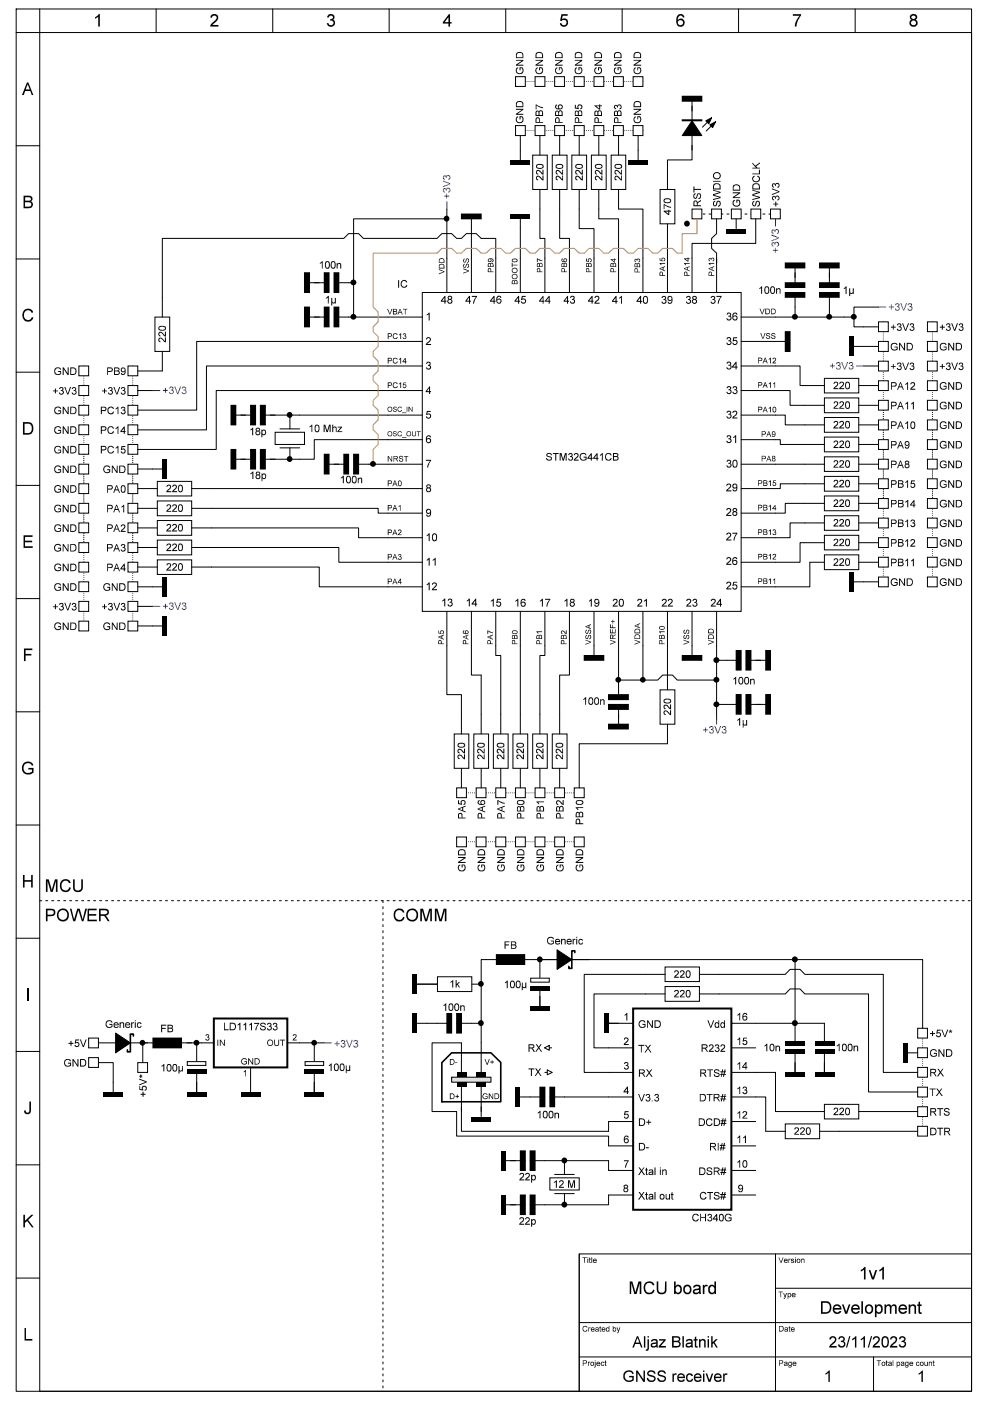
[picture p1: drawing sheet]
<svg xmlns="http://www.w3.org/2000/svg" width="210mm" height="297mm" viewBox="0 0 210 297" stroke-linecap="round" stroke-linejoin="round" font-family="sans-serif">
<defs><g id="words">
<g font-size="3.7" fill="#fff">
<text x="19.7" y="5.6">1</text>
<text x="44.5" y="5.6">2</text>
<text x="69.1" y="5.6">3</text>
<text x="93.9" y="5.6">4</text>
<text x="118.5" y="5.6">5</text>
<text x="143.3" y="5.6">6</text>
<text x="167.9" y="5.6">7</text>
<text x="192.7" y="5.6">8</text>
<text x="4.7" y="20.1">A</text>
<text x="4.7" y="44.1">B</text>
<text x="4.6" y="68.1">C</text>
<text x="4.6" y="92.1">D</text>
<text x="4.7" y="116.1">E</text>
<text x="4.8" y="140.2">F</text>
<text x="4.5" y="164.2">G</text>
<text x="4.6" y="188.2">H</text>
<text x="9.4" y="189.1">MCU</text>
<text x="9.4" y="195.3">POWER</text>
<text x="83.3" y="195.3">COMM</text>
<text x="5.4" y="212.2">I</text>
<text x="5" y="236.2">J</text>
<text x="4.7" y="260.2">K</text>
<text x="133.2" y="274.4">MCU board</text>
<text x="182.1" y="271.2">1v1</text>
<text x="173.8" y="278.5">Development</text>
<text x="4.9" y="284.2">L</text>
</g>
<g font-size="3.3" fill="#fff">
<text x="134.1" y="285.7">Aljaz Blatnik</text>
<text x="175.7" y="285.7">23/11/2023</text>
<text x="132" y="293">GNSS receiver</text>
<text x="174.7" y="293">1</text>
<text x="194.4" y="293">1</text>
</g>
<g font-size="2.3" fill="#fff">
<text x="93.5" y="64.3">48</text>
<text x="98.7" y="64.3">47</text>
<text x="103.8" y="64.3">46</text>
<text x="109.1" y="64.3">45</text>
<text x="114.3" y="64.3">44</text>
<text x="119.5" y="64.3">43</text>
<text x="124.7" y="64.3">42</text>
<text x="129.7" y="64.4">41</text>
<text x="134.9" y="64.4">40</text>
<text x="140.1" y="64.4">39</text>
<text x="145.3" y="64.4">38</text>
<text x="150.5" y="64.4">37</text>
<text x="90.2" y="67.9">1</text>
<text x="153.9" y="67.9">36</text>
<text x="90.2" y="73.2">2</text>
<text x="153.9" y="73.1">35</text>
<text x="90.2" y="78.3">3</text>
<text x="90.2" y="83.5">4</text>
<text x="153.9" y="83.5">33</text>
<text x="153.9" y="78.3">34</text>
<text x="90.2" y="88.7">5</text>
<text x="153.9" y="88.7">32</text>
<text x="90.2" y="93.9">6</text>
<text x="153.9" y="93.9">31</text>
<text x="90.2" y="99.1">7</text>
<text x="153.9" y="99.1">30</text>
<text x="90.2" y="104.4">8</text>
<text x="153.9" y="104.2">29</text>
<text x="90.2" y="109.6">9</text>
<text x="153.9" y="109.4">28</text>
<text x="90.2" y="114.7">10</text>
<text x="90.2" y="119.9">11</text>
<text x="153.9" y="119.8">26</text>
<text x="153.9" y="114.6">27</text>
<text x="90.2" y="125.1">12</text>
<text x="153.9" y="125">25</text>
<text x="93.5" y="128.6">13</text>
<text x="98.7" y="128.6">14</text>
<text x="103.8" y="128.6">15</text>
<text x="109" y="128.6">16</text>
<text x="114.2" y="128.6">17</text>
<text x="119.4" y="128.6">18</text>
<text x="124.6" y="128.6">19</text>
<text x="129.8" y="128.6">20</text>
<text x="135" y="128.6">21</text>
<text x="140.2" y="128.6">22</text>
<text x="145.4" y="128.6">23</text>
<text x="150.6" y="128.6">24</text>
</g>
<g font-size="2.2" fill="#fff">
<text x="111" y="15.8" transform="rotate(-90 111 15.8)">GND</text>
<text x="115.2" y="15.8" transform="rotate(-90 115.2 15.8)">GND</text>
<text x="119.4" y="15.8" transform="rotate(-90 119.4 15.8)">GND</text>
<text x="123.5" y="15.8" transform="rotate(-90 123.5 15.8)">GND</text>
<text x="127.7" y="15.8" transform="rotate(-90 127.7 15.8)">GND</text>
<text x="131.9" y="15.8" transform="rotate(-90 131.9 15.8)">GND</text>
<text x="136" y="15.8" transform="rotate(-90 136 15.8)">GND</text>
<text x="113.7" y="19.4" transform="rotate(-90 113.7 19.4)">P82</text>
<text x="117.8" y="19.4" transform="rotate(-90 117.8 19.4)">P81</text>
<text x="122" y="19.4" transform="rotate(-90 122 19.4)">P80</text>
<text x="126.2" y="19.4" transform="rotate(-90 126.2 19.4)">P79</text>
<text x="130.3" y="19.4" transform="rotate(-90 130.3 19.4)">P78</text>
<text x="134.5" y="19.4" transform="rotate(-90 134.5 19.4)">P77</text>
<text x="111" y="26.2" transform="rotate(-90 111 26.2)">GND</text>
<text x="113.7" y="29.8" transform="rotate(-90 113.7 29.8)">P89</text>
<text x="115.2" y="26.2" transform="rotate(-90 115.2 26.2)">PB7</text>
<text x="117.8" y="29.8" transform="rotate(-90 117.8 29.8)">P88</text>
<text x="119.4" y="26.2" transform="rotate(-90 119.4 26.2)">PB6</text>
<text x="122" y="29.8" transform="rotate(-90 122 29.8)">P87</text>
<text x="123.5" y="26.2" transform="rotate(-90 123.5 26.2)">PB5</text>
<text x="126.2" y="29.8" transform="rotate(-90 126.2 29.8)">P86</text>
<text x="127.7" y="26.2" transform="rotate(-90 127.7 26.2)">PB4</text>
<text x="130.3" y="29.8" transform="rotate(-90 130.3 29.8)">P85</text>
<text x="131.9" y="26.2" transform="rotate(-90 131.9 26.2)">PB3</text>
<text x="134.5" y="29.8" transform="rotate(-90 134.5 29.8)">P84</text>
<text x="136" y="26.2" transform="rotate(-90 136 26.2)">GND</text>
<text x="115.3" y="38.4" transform="rotate(-90 115.3 38.4)">220</text>
<text x="119.5" y="38.4" transform="rotate(-90 119.5 38.4)">220</text>
<text x="123.7" y="38.4" transform="rotate(-90 123.7 38.4)">220</text>
<text x="127.8" y="38.4" transform="rotate(-90 127.8 38.4)">220</text>
<text x="132" y="38.4" transform="rotate(-90 132 38.4)">220</text>
<text x="95.5" y="42.2" transform="rotate(-90 95.5 42.2)">+3V3</text>
<text x="113.5" y="44.5" transform="rotate(-90 113.5 44.5)">R28</text>
<text x="117.6" y="44.5" transform="rotate(-90 117.6 44.5)">R29</text>
<text x="121.8" y="44.5" transform="rotate(-90 121.8 44.5)">R27</text>
<text x="125.9" y="44.5" transform="rotate(-90 125.9 44.5)">R26</text>
<text x="130.1" y="44.5" transform="rotate(-90 130.1 44.5)">R25</text>
<text x="142.4" y="45.6" transform="rotate(-90 142.4 45.6)">470</text>
<text x="146.1" y="47.5" transform="rotate(-90 146.1 47.5)">P23</text>
<text x="148.7" y="43.9" transform="rotate(-90 148.7 43.9)">RST</text>
<text x="150.2" y="47.5" transform="rotate(-90 150.2 47.5)">P24</text>
<text x="152.9" y="43.9" transform="rotate(-90 152.9 43.9)">SWDIO</text>
<text x="154.4" y="47.5" transform="rotate(-90 154.4 47.5)">P25</text>
<text x="157" y="43.9" transform="rotate(-90 157 43.9)">GND</text>
<text x="158.6" y="47.5" transform="rotate(-90 158.6 47.5)">P26</text>
<text x="161.2" y="43.9" transform="rotate(-90 161.2 43.9)">SWDCLK</text>
<text x="162.7" y="47.5" transform="rotate(-90 162.7 47.5)">P22</text>
<text x="165.4" y="43.9" transform="rotate(-90 165.4 43.9)">+3V3</text>
<text x="140.5" y="51.7" transform="rotate(-90 140.5 51.7)">R24</text>
<text x="165.2" y="53.7" transform="rotate(-90 165.2 53.7)">+3V3</text>
<text x="67.6" y="56.9">100n</text>
<text x="68.8" y="64.3">1μ</text>
<text x="70.8" y="63" transform="rotate(90 70.8 63)">C10</text>
<text x="84.2" y="61">IC</text>
<text x="160.7" y="62.3">100n</text>
<text x="171.7" y="60.9">C1</text>
<text x="178.6" y="62.3">1μ</text>
<text x="179" y="60.9">C2</text>
<text x="188.3" y="65.9">+3V3</text>
<text x="70.8" y="70.3" transform="rotate(90 70.8 70.3)">C9</text>
<text x="185.1" y="67.5">P18</text>
<text x="185.1" y="71.7">P19</text>
<text x="188.8" y="70.1">+3V3</text>
<text x="195.5" y="71.7">P38</text>
<text x="199.1" y="70.1">+3V3</text>
<text x="35.2" y="72.7" transform="rotate(-90 35.2 72.7)">220</text>
<text x="185.1" y="75.9">P20</text>
<text x="188.8" y="74.3">GND</text>
<text x="195.5" y="75.9">P39</text>
<text x="199.1" y="74.3">GND</text>
<text x="11.1" y="83.7">+3V3</text>
<text x="11.4" y="79.5">GND</text>
<text x="16" y="81.1">P73</text>
<text x="21.5" y="83.7">+3V3</text>
<text x="22.6" y="79.5">PB9</text>
<text x="26.4" y="81.1">P59</text>
<text x="33.4" y="78.7" transform="rotate(-90 33.4 78.7)">R18</text>
<text x="34.4" y="83.6">+3V3</text>
<text x="175.9" y="78.4">+3V3</text>
<text x="176.6" y="82.5">220</text>
<text x="185.1" y="80">P21</text>
<text x="188.8" y="78.4">+3V3</text>
<text x="188.8" y="82.6">PA12</text>
<text x="195.5" y="80">P40</text>
<text x="199.1" y="78.4">+3V3</text>
<text x="199.1" y="82.6">GND</text>
<text x="11.4" y="87.8">GND</text>
<text x="16" y="85.2">P74</text>
<text x="16" y="89.4">P75</text>
<text x="21.2" y="87.8">PC13</text>
<text x="26.4" y="85.2">P60</text>
<text x="26.4" y="89.4">P61</text>
<text x="176.6" y="86.7">220</text>
<text x="186.4" y="84.2">P8</text>
<text x="186.4" y="88.3">P9</text>
<text x="188.8" y="86.8">PA11</text>
<text x="195.5" y="84.2">P27</text>
<text x="195.5" y="88.3">P28</text>
<text x="199.1" y="86.8">GND</text>
<text x="11.4" y="92">GND</text>
<text x="16" y="93.5">P62</text>
<text x="21.2" y="92">PC14</text>
<text x="26.4" y="93.5">P48</text>
<text x="52.8" y="92.2">18p</text>
<text x="55.2" y="91.1" transform="rotate(90 55.2 91.1)">C8</text>
<text x="65.4" y="91.6">10 Mhz</text>
<text x="65.6" y="93.6">X1</text>
<text x="176.6" y="95">220</text>
<text x="176.6" y="90.8">220</text>
<text x="185.1" y="92.5">P10</text>
<text x="188.8" y="90.9">PA10</text>
<text x="188.8" y="95.1">PA9</text>
<text x="195.5" y="92.5">P29</text>
<text x="199.1" y="90.9">GND</text>
<text x="199.1" y="95.1">GND</text>
<text x="11.4" y="96.1">GND</text>
<text x="11.4" y="100.3">GND</text>
<text x="16" y="97.7">P63</text>
<text x="16" y="101.9">P64</text>
<text x="21.2" y="96.1">PC15</text>
<text x="21.8" y="100.3">GND</text>
<text x="26.4" y="97.7">P49</text>
<text x="26.4" y="101.9">P50</text>
<text x="52.8" y="101.6">18p</text>
<text x="55.2" y="100.5" transform="rotate(90 55.2 100.5)">C7</text>
<text x="75" y="101.5" transform="rotate(90 75 101.5)">C6</text>
<text x="115.7" y="97.7">STM32G441CB</text>
<text x="176.6" y="99.1">220</text>
<text x="185.1" y="96.6">P11</text>
<text x="185.1" y="100.8">P12</text>
<text x="188.8" y="99.3">PA8</text>
<text x="195.5" y="96.6">P30</text>
<text x="195.5" y="100.8">P31</text>
<text x="199.1" y="99.3">GND</text>
<text x="11.4" y="104.4">GND</text>
<text x="16" y="106">P65</text>
<text x="22.6" y="104.4">PA0</text>
<text x="26.4" y="106">P51</text>
<text x="29.1" y="106.6">R22</text>
<text x="29.1" y="102.5">R23</text>
<text x="35.2" y="104.4">220</text>
<text x="72.1" y="102.4">100n</text>
<text x="176.6" y="103.3">220</text>
<text x="176.6" y="107.5">220</text>
<text x="185.1" y="105">P13</text>
<text x="188.8" y="103.4">PB15</text>
<text x="188.8" y="107.6">PB14</text>
<text x="195.5" y="105">P32</text>
<text x="199.1" y="103.4">GND</text>
<text x="199.1" y="107.6">GND</text>
<text x="11.4" y="108.6">GND</text>
<text x="11.4" y="112.8">GND</text>
<text x="16" y="110.2">P66</text>
<text x="22.6" y="108.6">PA1</text>
<text x="22.6" y="112.8">PA2</text>
<text x="26.4" y="110.2">P52</text>
<text x="29.1" y="110.8">R21</text>
<text x="35.2" y="112.6">220</text>
<text x="35.2" y="108.5">220</text>
<text x="176.6" y="111.6">220</text>
<text x="185.1" y="109.1">P14</text>
<text x="185.1" y="113.3">P15</text>
<text x="188.8" y="111.7">PB13</text>
<text x="195.5" y="109.1">P33</text>
<text x="195.5" y="113.3">P34</text>
<text x="199.1" y="111.7">GND</text>
<text x="11.4" y="116.9">GND</text>
<text x="16" y="114.3">P67</text>
<text x="16" y="118.5">P68</text>
<text x="22.5" y="116.9">PA3</text>
<text x="26.4" y="114.3">P53</text>
<text x="26.4" y="118.5">P54</text>
<text x="29.1" y="119.1">R19</text>
<text x="29.1" y="114.9">R20</text>
<text x="35.2" y="116.8">220</text>
<text x="176.6" y="115.8">220</text>
<text x="176.6" y="119.9">220</text>
<text x="185.1" y="117.4">P16</text>
<text x="188.8" y="115.9">PB12</text>
<text x="195.5" y="117.4">P35</text>
<text x="199.1" y="115.9">GND</text>
<text x="11.4" y="121.1">GND</text>
<text x="11.4" y="125.3">GND</text>
<text x="16" y="122.6">P69</text>
<text x="21.8" y="125.3">GND</text>
<text x="22.6" y="121.1">PA4</text>
<text x="26.4" y="122.6">P55</text>
<text x="35.2" y="121">220</text>
<text x="185.1" y="121.6">P17</text>
<text x="188.8" y="120.1">PB11</text>
<text x="188.8" y="124.2">GND</text>
<text x="195.5" y="121.6">P36</text>
<text x="199.1" y="120.1">GND</text>
<text x="199.1" y="124.2">GND</text>
<text x="11.1" y="129.4">+3V3</text>
<text x="16" y="126.8">P70</text>
<text x="16" y="131">P71</text>
<text x="21.5" y="129.4">+3V3</text>
<text x="26.4" y="126.8">P56</text>
<text x="26.4" y="131">P57</text>
<text x="34.4" y="129.3">+3V3</text>
<text x="11.4" y="133.6">GND</text>
<text x="21.8" y="133.6">GND</text>
<text x="158.2" y="143.1" transform="rotate(90 158.2 143.1)">C3</text>
<text x="123.4" y="149.4">100n</text>
<text x="128" y="149.4" transform="rotate(-180 128 149.4)">C5</text>
<text x="155.2" y="145.1">100n</text>
<text x="142.4" y="151.7" transform="rotate(-90 142.4 151.7)">220</text>
<text x="148.9" y="155.5">+3V3</text>
<text x="156.1" y="153.8">1μ</text>
<text x="158.2" y="152.5" transform="rotate(90 158.2 152.5)">C4</text>
<text x="98.7" y="161.1" transform="rotate(-90 98.7 161.1)">220</text>
<text x="102.8" y="161.1" transform="rotate(-90 102.8 161.1)">220</text>
<text x="107" y="161.1" transform="rotate(-90 107 161.1)">220</text>
<text x="111.2" y="161.1" transform="rotate(-90 111.2 161.1)">220</text>
<text x="115.3" y="161.1" transform="rotate(-90 115.3 161.1)">220</text>
<text x="119.5" y="161.1" transform="rotate(-90 119.5 161.1)">220</text>
<text x="140.5" y="157.8" transform="rotate(-90 140.5 157.8)">R17</text>
<text x="96.8" y="167.1" transform="rotate(-90 96.8 167.1)">R5</text>
<text x="101" y="167.1" transform="rotate(-90 101 167.1)">R4</text>
<text x="105.1" y="167.1" transform="rotate(-90 105.1 167.1)">R16</text>
<text x="109.3" y="167.1" transform="rotate(-90 109.3 167.1)">R3</text>
<text x="113.5" y="167.1" transform="rotate(-90 113.5 167.1)">R2</text>
<text x="117.6" y="167.1" transform="rotate(-90 117.6 167.1)">R1</text>
<text x="98.8" y="173.7" transform="rotate(-90 98.8 173.7)">PA5</text>
<text x="100.3" y="169.8" transform="rotate(-90 100.3 169.8)">P2</text>
<text x="103" y="173.7" transform="rotate(-90 103 173.7)">PA6</text>
<text x="104.5" y="169.8" transform="rotate(-90 104.5 169.8)">P3</text>
<text x="107.1" y="173.7" transform="rotate(-90 107.1 173.7)">PA7</text>
<text x="108.7" y="169.8" transform="rotate(-90 108.7 169.8)">P4</text>
<text x="111.3" y="173.7" transform="rotate(-90 111.3 173.7)">PB0</text>
<text x="112.8" y="169.8" transform="rotate(-90 112.8 169.8)">P5</text>
<text x="115.4" y="173.7" transform="rotate(-90 115.4 173.7)">PB1</text>
<text x="117" y="169.8" transform="rotate(-90 117 169.8)">P6</text>
<text x="119.6" y="173.7" transform="rotate(-90 119.6 173.7)">PB2</text>
<text x="121.2" y="169.8" transform="rotate(-90 121.2 169.8)">P7</text>
<text x="123.7" y="174.9" transform="rotate(-90 123.7 174.9)">PB10</text>
<text x="98.8" y="184.9" transform="rotate(-90 98.8 184.9)">GND</text>
<text x="100.3" y="180.3" transform="rotate(-90 100.3 180.3)">P42</text>
<text x="103" y="184.9" transform="rotate(-90 103 184.9)">GND</text>
<text x="104.5" y="180.3" transform="rotate(-90 104.5 180.3)">P43</text>
<text x="107.1" y="184.9" transform="rotate(-90 107.1 184.9)">GND</text>
<text x="108.7" y="180.3" transform="rotate(-90 108.7 180.3)">P44</text>
<text x="111.3" y="184.9" transform="rotate(-90 111.3 184.9)">GND</text>
<text x="112.8" y="180.3" transform="rotate(-90 112.8 180.3)">P45</text>
<text x="115.4" y="184.9" transform="rotate(-90 115.4 184.9)">GND</text>
<text x="117" y="180.3" transform="rotate(-90 117 180.3)">P46</text>
<text x="119.6" y="184.9" transform="rotate(-90 119.6 184.9)">GND</text>
<text x="121.2" y="180.3" transform="rotate(-90 121.2 180.3)">P47</text>
<text x="123.7" y="184.9" transform="rotate(-90 123.7 184.9)">GND</text>
<text x="106.8" y="201.2">FB</text>
<text x="115.9" y="200.2">Generic</text>
<text x="118.1" y="200.7">D1</text>
<text x="95.2" y="209.4">1k</text>
<text x="106.8" y="209.5">100µ</text>
<text x="140.9" y="208.6">R31</text>
<text x="140.9" y="204.4">R32</text>
<text x="142.8" y="207.3">220</text>
<text x="93.8" y="214.3">100n</text>
<text x="142.8" y="211.5">220</text>
<text x="14.4" y="222">+5V</text>
<text x="22.3" y="217.9">Generic</text>
<text x="24.5" y="218.4">D4</text>
<text x="34" y="218.9">FB</text>
<text x="47.3" y="218.4">LD1117S33</text>
<text x="132.2" y="221.6">2</text>
<text x="132.2" y="216.4">1</text>
<text x="135.3" y="217.9">GND</text>
<text x="149.9" y="217.9">Vdd</text>
<text x="156.1" y="216.4">16</text>
<text x="156.1" y="221.6">15</text>
<text x="171.1" y="221.7">C12</text>
<text x="177.4" y="221.5">C11</text>
<text x="193.5" y="217.3">P90</text>
<text x="193.5" y="221.4">P91</text>
<text x="197.1" y="219.9">+5V*</text>
<text x="13.5" y="226.1">GND</text>
<text x="18.1" y="223.5">P96</text>
<text x="34" y="227.2">100µ</text>
<text x="44.3" y="226.2">C19</text>
<text x="69.3" y="226.2">C18</text>
<text x="69.5" y="227.1">100µ</text>
<text x="70.8" y="222.1">+3V3</text>
<text x="111.9" y="223">RX</text>
<text x="132.2" y="226.7">3</text>
<text x="135.3" y="223.1">TX</text>
<text x="148.6" y="223">R232</text>
<text x="156.1" y="226.7">14</text>
<text x="161.8" y="222.9">10n</text>
<text x="177.2" y="222.9">100n</text>
<text x="193.5" y="225.6">P92</text>
<text x="197.1" y="224.1">GND</text>
<text x="31.2" y="232.7" transform="rotate(-90 31.2 232.7)">+5V*</text>
<text x="112" y="228.1">TX</text>
<text x="132.2" y="231.9">4</text>
<text x="135.3" y="228.3">RX</text>
<text x="135.3" y="233.5">V3.3</text>
<text x="148.2" y="233.5">DTR#</text>
<text x="148.3" y="228.3">RTS#</text>
<text x="156.1" y="231.9">13</text>
<text x="193.5" y="229.8">P93</text>
<text x="193.5" y="233.9">P94</text>
<text x="197.1" y="228.2">RX</text>
<text x="197.1" y="232.4">TX</text>
<text x="113.7" y="237.1">100n</text>
<text x="113.9" y="236.6">C13</text>
<text x="132.2" y="237.2">5</text>
<text x="135.3" y="238.7">D+</text>
<text x="148" y="238.7">DCD#</text>
<text x="156.1" y="237.2">12</text>
<text x="176.6" y="236.4">220</text>
<text x="193.5" y="238.1">P95</text>
<text x="197.1" y="236.5">RTS</text>
<text x="132.2" y="242.4">6</text>
<text x="135.3" y="243.9">D-</text>
<text x="150.4" y="243.9">RI#</text>
<text x="156.1" y="242.4">11</text>
<text x="168.3" y="240.6">220</text>
<text x="197.1" y="240.7">DTR</text>
<text x="109.9" y="250.3">C15</text>
<text x="110" y="250.3">22p</text>
<text x="117.2" y="251.8">12 M</text>
<text x="132.2" y="247.6">7</text>
<text x="135.3" y="249.1">Xtal in</text>
<text x="148.1" y="249.1">DSR#</text>
<text x="156.1" y="247.6">10</text>
<text x="132.1" y="252.8">8</text>
<text x="135.3" y="254.3">Xtal out</text>
<text x="148.3" y="254.3">CTS#</text>
<text x="156.4" y="252.8">9</text>
<text x="109.8" y="259.7">C14</text>
<text x="110" y="259.7">22p</text>
<text x="146.7" y="259">CH340G</text>
</g>
<g font-size="1.9" fill="#fff">
<text x="43.5" y="220.6">3</text>
<text x="46" y="221.7">IN</text>
<text x="56.6" y="221.7">OUT</text>
<text x="62" y="220.6">2</text>
<text x="51.1" y="225.7">GND</text>
<text x="51.5" y="228.2">1</text>
</g>
<g font-size="1.7" fill="#fff">
<text x="94.3" y="58.2" transform="rotate(-90 94.3 58.2)">VDD</text>
<text x="99.5" y="58" transform="rotate(-90 99.5 58)">VSS</text>
<text x="104.7" y="57.9" transform="rotate(-90 104.7 57.9)">PB9</text>
<text x="115.1" y="57.9" transform="rotate(-90 115.1 57.9)">PB7</text>
<text x="120.3" y="57.9" transform="rotate(-90 120.3 57.9)">PB6</text>
<text x="125.5" y="57.9" transform="rotate(-90 125.5 57.9)">PB5</text>
<text x="130.7" y="57.9" transform="rotate(-90 130.7 57.9)">PB4</text>
<text x="135.8" y="57.9" transform="rotate(-90 135.8 57.9)">PB3</text>
<text x="141.1" y="58.6" transform="rotate(-90 141.1 58.6)">PA15</text>
<text x="146.3" y="58.6" transform="rotate(-90 146.3 58.6)">PA14</text>
<text x="151.5" y="58.6" transform="rotate(-90 151.5 58.6)">PA13</text>
<text x="109.8" y="60.4" transform="rotate(-90 109.8 60.4)">BOOT0</text>
<text x="82.1" y="66.6">VBAT</text>
<text x="82.1" y="71.8">PC13</text>
<text x="161" y="66.6">VDD</text>
<text x="161.2" y="71.8">VSS</text>
<text x="82.1" y="77">PC14</text>
<text x="160.6" y="77">PA12</text>
<text x="82.1" y="82.3">PC15</text>
<text x="160.6" y="82.2">PA11</text>
<text x="160.6" y="87.4">PA10</text>
<text x="161.4" y="92.6">PA9</text>
<text x="82.1" y="97.8">NRST</text>
<text x="161.4" y="97.8">PA8</text>
<text x="82.1" y="103">PA0</text>
<text x="160.6" y="103">PB15</text>
<text x="82.1" y="108.2">PA1</text>
<text x="82.1" y="113.5">PA2</text>
<text x="160.6" y="108.2">PB14</text>
<text x="160.6" y="113.4">PB13</text>
<text x="82.1" y="118.7">PA3</text>
<text x="160.6" y="118.6">PB12</text>
<text x="82.1" y="123.9">PA4</text>
<text x="160.6" y="123.8">PB11</text>
<text x="94.2" y="136.7" transform="rotate(-90 94.2 136.7)">PA5</text>
<text x="99.4" y="136.7" transform="rotate(-90 99.4 136.7)">PA6</text>
<text x="104.6" y="136.7" transform="rotate(-90 104.6 136.7)">PA7</text>
<text x="109.8" y="136.7" transform="rotate(-90 109.8 136.7)">PB0</text>
<text x="115" y="136.7" transform="rotate(-90 115 136.7)">PB1</text>
<text x="120.2" y="136.7" transform="rotate(-90 120.2 136.7)">PB2</text>
<text x="125.4" y="136.7" transform="rotate(-90 125.4 136.7)">VSSA</text>
<text x="130.6" y="136.7" transform="rotate(-90 130.6 136.7)">VREF+</text>
<text x="135.8" y="136.7" transform="rotate(-90 135.8 136.7)">VDDA</text>
<text x="141" y="136.7" transform="rotate(-90 141 136.7)">PB10</text>
<text x="146.2" y="136.7" transform="rotate(-90 146.2 136.7)">VSS</text>
<text x="151.4" y="136.7" transform="rotate(-90 151.4 136.7)">VDD</text>
<text x="95.2" y="225.7">D-</text>
<text x="102.7" y="225.7">V+</text>
<text x="95.2" y="233">D+</text>
<text x="102.2" y="233">GND</text>
<text x="123.4" y="267.8">Title</text>
<text x="165" y="267.8">Version</text>
<text x="165" y="275">Type</text>
<text x="123.4" y="282.3">Created by</text>
<text x="165" y="282.3">Date</text>
<text x="123.4" y="289.6">Project</text>
<text x="165" y="289.6">Page</text>
<text x="185.8" y="289.6">Total page count</text>
</g>
<g font-size="1.5" fill="#fff">
<text x="82.1" y="87.3">OSC_IN</text>
<text x="82.1" y="92.5">OSC_OUT</text>
</g>
</g></defs>
<g fill="none" stroke="#000" stroke-width=".21">
<path d="M3.4 1.9h202.6v293.1h-202.6zM8.4 6.9h197.6v288.1h-197.6zM8.4 1.9v5h-5M33.1 1.9v5M57.8 1.9v5M82.5 1.9v5M107.2 1.9v5M131.9 1.9v5M156.6 1.9v5M181.3 1.9v5M3.4 30.9h5M3.4 54.9h5"/>
<path d="M166.5 59.9h4.1v1.1h-4.1zM166.5 55.8h4.1v1h-4.1zM168.6 56.8v3.1M173.8 59.9h4.1v1.1h-4.1zM173.8 55.8h4.1v1h-4.1zM175.9 56.8v3.1M3.4 78.9h5M166.5 62h4.1v1h-4.1zM168.6 63v4.2M173.8 62h4.1v1h-4.1zM175.9 63v4.2h-11.5M3.4 102.9h5"/>
<path d="M3.4 126.9h5M3.4 150.9h5M3.4 174.9h5M3.4 198.9h5M3.4 222.9h5M3.4 247h5M3.4 271h5M122.8 265.9v29.1v-29.1h83.2M164.4 273.1h41.6M164.4 265.9v29.1M122.8 280.4h83.2M122.8 287.7h83.2"/>
<path d="M185.2 287.7v7.3"/>
</g>
<g fill="#000">
<path d="M20.2 3.6l.8-.6h.2v2.6h-.4v-2l-.6 .3zM44.7 3.3a.87 .87 0 0 1 1.4 0 .87 .87 0 0 1-.3 1.3l-.8 .7h1.3v.3h-1.7a2.69 2.69 0 0 1 1.2-1.5 .49 .49 0 0 0-.2-.8 .49 .49 0 0 0-.6 .5l-.4-.1zM69.5 3.3a.72 .72 0 0 1 1.1-.3 .72 .72 0 0 1 0 1.2 .84 .84 0 0 1 0 1.4 .84 .84 0 0 1-1.3-.6v-.1h.3a.53 .53 0 0 0 .6 .5 .53 .53 0 0 0 .5-.6 .53 .53 0 0 0-.7-.4v-.3a.42 .42 0 0 0 .6-.3 .42 .42 0 0 0-.4-.6 .42 .42 0 0 0-.5 .4l-.4 .1zM119 3h1.4v.3h-1.1l-.1 .8a.88 .88 0 0 1 1.2 .4 .88 .88 0 0 1-.6 1.2 .88 .88 0 0 1-1.1-.8h.3a.57 .57 0 0 0 .9 .3 .57 .57 0 0 0 .1-.9 .57 .57 0 0 0-.9 .1h-.4zM168.1 3h1.7v.3l-.6 1.1-.3 1.2h-.4l.2-.9 .8-1.4h-1.4zM166.5 55.8h4.1v1h-4.1zM173.8 55.8h4.1v1h-4.1zM5.2 65.7a1.13 1.13 0 0 1 1.8 .6h-.3a.86 .86 0 0 0-1.1-.5 .86 .86 0 0 0-.5 1.1 .84 .84 0 0 0 .7 1 .84 .84 0 0 0 .9-.7l.4 .1a1.23 1.23 0 0 1-1.7 .8 1.23 1.23 0 0 1-.6-1.8zM166.5 59.9h4.1v1.1h-4.1zM166.5 62h4.1v1h-4.1zM173.8 59.9h4.1v1.1h-4.1zM173.8 62h4.1v1h-4.1z"/>
<path d="M5 113.5h1.9v.3h-1.6v.8h1.5v.4h-1.5v.8h1.6v.4h-1.9zM5.1 137.5h1.8v.3h-1.5v.8h1.2v.4h-1.2v1.2h-.3zM5 161.9a1.23 1.23 0 0 1 2.1 .4h-.3a.98 .98 0 0 0-1.4-.3 .98 .98 0 0 0-.3 1.4 1.15 1.15 0 0 0 1.7 .2v-.4h-.8v-.4h1.1v1a1.44 1.44 0 0 1-2 .1 1.44 1.44 0 0 1-.1-2zM4.9 185.5h.3v1.1h1.4v-1.1h.3v2.7h-.3v-1.3h-1.4v1.3h-.3zM6.2 233.6h.4v1.7a.73 .73 0 0 1-.7 .9 .73 .73 0 0 1-.8-.7l.3-.1a.41 .41 0 0 0 .4 .5 .41 .41 0 0 0 .4-.5zM5 257.6h.3v1.2l1.3-1.2h.5l-1.1 1.1 1.2 1.5h-.4l-1-1.3-.5 .4v.9h-.3zM5.2 281.6h.3v2.3h1.4v.3h-1.7zM175 291.2l.7-.6h.2v2.4h-.3v-1.9l-.6 .4zM194.8 291.2l.9-.6v2.4h-.3v-1.9l-.6 .4z"/>
<path d="M95.2 3h.2v1.7h.4v.3h-.4v.6h-.3v-.6h-1.2v-.3zM95.1 3.6l-.8 1.1h.8z"/>
<path d="M143.7 3.3l.1-.1a.8 .8 0 0 1 .8-.2 .8 .8 0 0 1 .5 .7h-.3a.55 .55 0 0 0-.7-.4 .55 .55 0 0 0-.4 .7v.3a.86 .86 0 0 1 1.3 .1 .86 .86 0 0 1-.3 1.2 .86 .86 0 0 1-1.2-.5 2.23 2.23 0 0 1 .2-1.8zM143.7 4.8a.57 .57 0 0 0 1.1 0 .57 .57 0 0 0-1.1 0z"/>
<path d="M193 3.3a.75 .75 0 0 1 1-.3 .75 .75 0 0 1 .2 1.1l-.1 .1a.85 .85 0 0 1 .3 1.1 .85 .85 0 0 1-1.1 .4 .85 .85 0 0 1-.4-1.1l.1-.3 .3-.1-.4-.3zM193.2 3.7a.45 .45 0 0 0 .9 0 .45 .45 0 0 0-.9 0zM193.1 4.8a.55 .55 0 0 0 1.1 0 .55 .55 0 0 0-1.1 0z"/>
<path d="M5.7 17.5h.3l1.1 2.7h-.4l-.3-.9h-1.1l-.3 .9h-.3zM5.9 17.8l-.4 1.2h.8z"/>
<path d="M5 41.5h1.2a.62 .62 0 0 1 .7 .5 .62 .62 0 0 1-.4 .7 .79 .79 0 0 1 .4 1 .79 .79 0 0 1-.9 .5h-1zM5.3 41.8v.7h1a.42 .42 0 0 0 .2-.5 .42 .42 0 0 0-.6-.2zM5.3 42.9v.9h1a.48 .48 0 0 0 .3-.7 .48 .48 0 0 0-.6-.2z"/>
<path d="M161 61.1l.6-.4v1.6h-.2v-1.3l-.4 .3zM162.2 60.9a.55 .55 0 0 1 .7-.1 .55 .55 0 0 1 .2 .7 .57 .57 0 0 1-.5 .8 .57 .57 0 0 1-.5-.8zM162.4 60.9l-.1 .9a.36 .36 0 0 0 .5 .3 .36 .36 0 0 0 .1-.6l-.1-.5zM163.4 60.8h.1a.6 .6 0 0 1 .7 .1 .6 .6 0 0 1 .1 .7 .57 .57 0 0 1-.6 .7 .57 .57 0 0 1-.4-.8zM163.7 60.9l-.2 .9a.36 .36 0 0 0 .5 .3 .36 .36 0 0 0 .1-.6l-.1-.5zM164.5 61.1h.3v.2a.38 .38 0 0 1 .4-.2 .38 .38 0 0 1 .3 .5v.7h-.2v-.7a.29 .29 0 0 0-.3-.3 .29 .29 0 0 0-.2 .4v.6h-.3z"/>
<path d="M178.9 61.1l.6-.4v1.6h-.2v-1.2l-.4 .2zM180 61.1h.3v.5a.33 .33 0 0 0 .2 .6 .34 .34 0 0 0 .3-.6v-.5h.2v1.2h-.2v-.2l-.2 .3-.3-.2v.6h-.3z"/>
<path d="M4.9 89.5h1.2a1.36 1.36 0 0 1 1 1.4 1.36 1.36 0 0 1-1.3 1.3h-.9zM5.2 89.8v2h.9a1.06 1.06 0 0 0 .6-1 1.06 1.06 0 0 0-.7-1z"/>
<path d="M123.5 266.6h.9v.1h-.4v1.1h-.1v-1.1h-.4zM124.5 266.6l.2 .1zM124.5 266.9h.2v.9h-.2zM125 266.7l.1-.1v.3h.2v.1h-.2v.6l.2 .2-.3-.1v-.7h-.2zM125.4 266.6h.2v1.2h-.2zM125.8 267a.42 .42 0 0 1 .5-.1 .42 .42 0 0 1 .2 .5h-.6a.4 .4 0 0 0 .6 .1 .45 .45 0 0 1-.6 .2 .45 .45 0 0 1-.1-.7zM125.9 267.1v.1h.5l-.2-.2z"/>
<path d="M165.1 273.9h.9v.1h-.4v1h-.1v-1h-.4zM166.1 274.2h.1l.3 .6 .2-.6h.1l-.4 1.2h-.2l.2-.4zM167 274.2l.1 .1 .2-.1a.42 .42 0 0 1 .5 .4 .42 .42 0 0 1-.7 .3v.5h-.1zM167.1 274.6a.3 .3 0 0 0 .6 0 .3 .3 0 0 0-.6 0zM167.9 274.4a.43 .43 0 0 1 .5-.2 .43 .43 0 0 1 .3 .5h-.7a.27 .27 0 0 0 .2 .2 .27 .27 0 0 0 .3-.1h.2a.45 .45 0 0 1-.6 .2 .45 .45 0 0 1-.2-.6zM168.1 274.3l-.1 .2h.5l-.1-.2z"/>
<path d="M165.1 266.6h.1l.4 1 .4-1h.1l-.4 1.2h-.2zM166.2 267.1a.41 .41 0 0 1 .6-.2 .41 .41 0 0 1 .2 .5h-.7a.3 .3 0 0 0 .3 .2 .3 .3 0 0 0 .3-.1h.1a.44 .44 0 0 1-.6 .2 .44 .44 0 0 1-.2-.6zM166.5 267l-.2 .2h.6l-.1-.2zM167.2 266.9l.1 .1 .3-.1-.3 .2v.7h-.1zM167.7 267l.4-.1 .3 .1v.1l-.5-.1 .1 .2a.33 .33 0 0 1 .4 .2 .33 .33 0 0 1-.2 .4 .33 .33 0 0 1-.4-.1l-.1-.2h.1l.2 .1a.18 .18 0 0 0 .2 0 .18 .18 0 0 0 0-.2 .18 .18 0 0 0-.2 0l-.3-.1zM168.6 266.6l.1 .1zM168.6 266.9h.1v.9h-.1zM168.9 267.3a.45 .45 0 0 1 .9 0 .45 .45 0 0 1-.9 0zM169.1 267.3a.3 .3 0 0 0 .6 0 .3 .3 0 0 0-.6 0zM169.9 266.9l.1 .1a.3 .3 0 0 1 .4-.2 .3 .3 0 0 1 .2 .4v.6h-.2v-.5a.22 .22 0 0 0-.2-.3 .22 .22 0 0 0-.2 .3v.5h-.1z"/>
<path d="M123.6 288.4h.6a.35 .35 0 0 1 .2 .4 .35 .35 0 0 1-.4 .3h-.3v.5h-.1zM123.7 288.5v.5h.4a.22 .22 0 0 0 .2-.3 .22 .22 0 0 0-.3-.2zM124.7 288.7l.1 .1h.3l-.3 .2v.6h-.1zM125.2 289.2a.42 .42 0 0 1 .8 0 .42 .42 0 0 1-.8 0zM125.3 289.2a.3 .3 0 0 0 .6 0 .3 .3 0 0 0-.6 0zM126.1 288.4l.2 .1zM126.1 288.7h.2v1.1l-.4 .1 .2-.1zM126.5 288.9a.41 .41 0 0 1 .5-.2 .41 .41 0 0 1 .3 .5h-.7a.27 .27 0 0 0 .2 .3 .27 .27 0 0 0 .3-.2h.2a.44 .44 0 0 1-.7 .3 .44 .44 0 0 1-.1-.7zM126.7 288.9l-.1 .2h.5l-.1-.2zM127.5 288.8h.1a.32 .32 0 0 1 .3-.1 .32 .32 0 0 1 .2 .3h-.1a.24 .24 0 0 0-.4 0 .24 .24 0 0 0 0 .3 .24 .24 0 0 0 .4 0h.1a.43 .43 0 0 1-.6 .2 .43 .43 0 0 1 0-.7zM128.3 288.5l.1-.1v.3h.2l-.2 .8 .2 .1-.3-.1z"/>
<path d="M123.6 281.4a.52 .52 0 0 1 .5-.3 .52 .52 0 0 1 .4 .4h-.1a.4 .4 0 0 0-.6-.1 .4 .4 0 0 0 0 .6 .4 .4 0 0 0 .6-.1h.1a.57 .57 0 0 1-.8 .4 .57 .57 0 0 1-.1-.9zM124.8 281.4l.1 .2 .3-.1-.3 .2v.6h-.1zM125.3 281.6a.42 .42 0 0 1 .5-.2 .42 .42 0 0 1 .3 .5h-.7a.4 .4 0 0 0 .7 .2 .45 .45 0 0 1-.7 .2 .45 .45 0 0 1-.1-.7zM125.5 281.6l-.1 .2h.5l-.2-.2zM126.2 281.6l.2-.2a.32 .32 0 0 1 .4 0 .32 .32 0 0 1 .1 .3l.1 .6-.2-.1a.32 .32 0 0 1-.4 .1 .32 .32 0 0 1-.2-.4 .32 .32 0 0 1 .5-.1 .18 .18 0 0 0-.1-.3 .18 .18 0 0 0-.2 .2h-.2zM126.4 282a.2 .2 0 0 0 .1 .2 .2 .2 0 0 0 .2-.1l.1-.2zM127.2 281.2l.1-.1v.3h.2v.2h-.2v.6l.2 .1h-.3v-.7h-.2zM127.8 281.5l.3-.1 .3 .5h-.7a.34 .34 0 0 0 .3 .3 .34 .34 0 0 0 .4-.1 .45 .45 0 0 1-.8 .1 .45 .45 0 0 1 .2-.7zM127.8 281.6l-.1 .2h.5l-.2-.2zM128.6 281.5l.3-.1 .2 .2v-.5h.1v1.2l-.1-.1a.42 .42 0 0 1-.6-.1 .42 .42 0 0 1 .1-.6zM128.6 281.9a.27 .27 0 0 0 .5 0 .27 .27 0 0 0-.5 0zM129.9 281.1h.1v.5a.4 .4 0 0 1 .6 0 .4 .4 0 0 1 0 .5 .4 .4 0 0 1-.6 .1l-.1 .1zM130 281.9a.3 .3 0 0 0 .6 0 .3 .3 0 0 0-.6 0zM130.7 281.4h.2l.2 .7 .3-.7h.1l-.5 1.3h-.2l.3-.4z"/>
<path d="M132.4 291a1.1 1.1 0 0 1 1-.5 1.1 1.1 0 0 1 .9 .8h-.2a.92 .92 0 0 0-1.3-.3 .92 .92 0 0 0-.3 1.3 .92 .92 0 0 0 1.2 .4l.4-.2v-.5h-.7v-.3h1v1a1.3 1.3 0 0 1-1.8 .1 1.3 1.3 0 0 1-.2-1.8zM134.9 290.6h.3l1.2 1.9v-1.9h.3v2.4h-.3l-1.2-1.9v1.9h-.3zM137.4 290.8a.98 .98 0 0 1 1.6 .5h-.3a.58 .58 0 0 0-.6-.5 .58 .58 0 0 0-.6 .5l.2 .1a1.23 1.23 0 0 1 1.3 1 .99 .99 0 0 1-1 .6 .99 .99 0 0 1-.9-.9h.4a.61 .61 0 0 0 .6 .6 .61 .61 0 0 0 .6-.6l-.3-.1a1.12 1.12 0 0 1-1.2-.8zM139.6 290.8a.96 .96 0 0 1 1.6 .5h-.3a.56 .56 0 0 0-.6-.5 .56 .56 0 0 0-.5 .6h.1a1.25 1.25 0 0 1 1.3 .9 .95 .95 0 0 1-1 .7 .95 .95 0 0 1-.8-.9h.3a.61 .61 0 0 0 .6 .6 .61 .61 0 0 0 .6-.6l-.3-.1a1.23 1.23 0 0 1-1.2-.7zM142.6 291.2h.2v.3l.2-.3h.3l.2 .1-.1 .2a.38 .38 0 0 0-.5 .1 .38 .38 0 0 0 0 .5v.9h-.3zM143.7 291.5a.83 .83 0 0 1 1-.3 .83 .83 0 0 1 .5 1h-1.3a.55 .55 0 0 0 .4 .5 .55 .55 0 0 0 .6-.3l.3 .1a.88 .88 0 0 1-1.2 .4 .88 .88 0 0 1-.3-1.3zM144 291.6l-.1 .3h1l-.1-.3-.3-.1zM145.7 291.4a.72 .72 0 0 1 1.2 .3l-.3 .1a.49 .49 0 0 0-.7-.3 .49 .49 0 0 0-.1 .7 .45 .45 0 0 0 .3 .5 .45 .45 0 0 0 .5-.3h.3a.79 .79 0 0 1-1 .5 .79 .79 0 0 1-.4-1.1zM147.2 291.5a.85 .85 0 0 1 1.1-.3 .85 .85 0 0 1 .5 1h-1.4a.55 .55 0 0 0 .4 .5 .55 .55 0 0 0 .6-.3l.3 .1a.88 .88 0 0 1-1.2 .4 .88 .88 0 0 1-.3-1.3zM147.5 291.6l-.1 .3h1.1a.58 .58 0 0 0-1-.3zM149.1 290.6h.3v.3h-.3zM149.1 291.2h.3v1.8h-.3zM149.6 291.2h.3l.5 1.4 .5-1.4h.3l-.6 1.8h-.4zM151.5 291.5a.83 .83 0 0 1 1-.3 .83 .83 0 0 1 .5 1h-1.3a.55 .55 0 0 0 .4 .5 .55 .55 0 0 0 .6-.3l.3 .1a.88 .88 0 0 1-1.2 .4 .88 .88 0 0 1-.3-1.3zM151.8 291.6l-.1 .3h1l-.3-.4zM153.3 291.2h.3v.3l.2-.3h.4l-.1 .3a.37 .37 0 0 0-.4 .1 .37 .37 0 0 0-.1 .5v.9h-.3z"/>
<path d="M135 283.3h.3l.9 2.4h-.3l-.3-.8h-.9l-.3 .8h-.3zM135.2 283.6l-.4 1h.8zM136.5 283.3h.3v2.4h-.3zM137.3 283.3h.3v.3h-.3zM137.3 283.9h.3l-.1 2.1a.45 .45 0 0 1-.6 .4v-.3h.3l.1-.3zM138.1 284.1l.2-.1a.68 .68 0 0 1 .8-.1 .68 .68 0 0 1 .3 .7l.1 1.1h-.3l-.1-.2a.59 .59 0 0 1-.8 .2 .59 .59 0 0 1-.2-.8l.7-.3a.27 .27 0 0 0 .3-.2 .27 .27 0 0 0-.4-.2l-.4 .2h-.3zM138.3 285a.4 .4 0 0 0 .4 .5 .4 .4 0 0 0 .4-.4v-.2zM139.7 283.9h1.4v.3l-1 1.2h1.1v.3h-1.5v-.3l1-1.2h-1zM142.5 283.3h1.1a.57 .57 0 0 1 .6 .4 .57 .57 0 0 1-.3 .7 .7 .7 0 0 1 .3 .9 .7 .7 0 0 1-.8 .4h-.9zM142.8 283.6v.7h.8a.38 .38 0 0 0 .3-.6 .38 .38 0 0 0-.6-.1zM142.8 284.6v.8h.9a.44 .44 0 0 0 .3-.6 .44 .44 0 0 0-.6-.2zM144.7 283.3h.3v2.4h-.3zM145.7 284a.7 .7 0 0 1 .8-.1 .7 .7 0 0 1 .4 .7v1.1h-.3v-.2a.59 .59 0 0 1-.9 .2 .59 .59 0 0 1-.2-.8l.7-.3a.27 .27 0 0 0 .4-.2 .27 .27 0 0 0-.5-.2l-.7 .2zM145.7 285.1a.46 .46 0 0 0 .5 .3 .46 .46 0 0 0 .4-.5zM147.3 283.5l.3-.2v.6h.3v.3h-.3v1.2l.3 .1 .1 .2h-.5l-.2-.2v-1.3h-.2v-.3h.2zM148.2 283.9h.3v.3a.59 .59 0 0 1 .7-.3 .59 .59 0 0 1 .4 .7v1.1h-.3v-1.1a.42 .42 0 0 0-.5-.4 .42 .42 0 0 0-.3 .6v.9h-.3zM150 283.3h.3v.3h-.3zM150 283.9h.3v1.8h-.3zM150.8 283.3h.3v1.3l.7-.7h.4l-.7 .7 .7 1.1h-.4l-.5-.9-.2 .2v.7h-.3z"/>
<path d="M165.2 281.1l.8 .1 .2 .7-.3 .3-.7 .1zM165.3 281.3v.9h.5l.2-.3a.42 .42 0 0 0-.4-.6zM166.3 281.6l.3-.2a.3 .3 0 0 1 .3 0 .3 .3 0 0 1 .1 .3l.1 .6-.2-.1a.31 .31 0 0 1-.5 .1 .31 .31 0 0 1 0-.4 .31 .31 0 0 1 .4-.1 .17 .17 0 0 0-.1-.2 .17 .17 0 0 0-.2 .1zM166.5 282a.19 .19 0 0 0 .2 .2 .19 .19 0 0 0 .2-.2v-.1zM167.3 281.2l.1-.1v.3h.2v.2h-.2v.6l.2 .1h-.3v-.7h-.1zM167.9 281.5l.5 .1 .1 .3h-.7a.4 .4 0 0 0 .7 .2 .45 .45 0 0 1-.7 .1 .45 .45 0 0 1 .1-.7zM167.9 281.6l-.1 .2h.6l-.1-.2z"/>
<path d="M165.2 288.4h.6a.34 .34 0 0 1 .3 .4 .34 .34 0 0 1-.4 .3h-.4v.5h-.1zM165.3 288.5v.5h.4a.22 .22 0 0 0 .2-.3 .22 .22 0 0 0-.3-.2zM166.3 288.8l.2-.1a.29 .29 0 0 1 .3 0 .29 .29 0 0 1 .2 .3v.6l-.2-.1a.31 .31 0 0 1-.5 .1 .31 .31 0 0 1 0-.4 .31 .31 0 0 1 .4-.1h.1a.2 .2 0 0 0-.2-.3 .2 .2 0 0 0-.2 .2h-.2zM166.4 289.3a.22 .22 0 0 0 .2 .2 .22 .22 0 0 0 .2-.3zM167.2 288.8l.4-.1 .1 .1 .2-.1v.8a.38 .38 0 0 1-.3 .4 .38 .38 0 0 1-.5-.2h.2a.24 .24 0 0 0 .3 .1 .24 .24 0 0 0 .1-.3 .42 .42 0 0 1-.6-.1 .42 .42 0 0 1 .1-.6zM167.3 289.1a.27 .27 0 0 0 .5 0 .27 .27 0 0 0-.5 0zM168.2 288.8h.5l.2 .4h-.7a.27 .27 0 0 0 .2 .3 .27 .27 0 0 0 .3-.2h.2a.46 .46 0 0 1-.8 .2 .46 .46 0 0 1 .1-.7zM168.3 288.9l-.1 .2h.5l-.1-.2z"/>
<path d="M176 283.5a.8 .8 0 0 1 1.3 .2 .8 .8 0 0 1-.5 1.2l-.6 .5h1.2v.3h-1.6a2.69 2.69 0 0 1 1.2-1.4 .44 .44 0 0 0-.3-.7 .44 .44 0 0 0-.6 .4h-.2zM178.1 283.4a.64 .64 0 0 1 .9 .1 .64 .64 0 0 1-.2 .9 .76 .76 0 0 1 .2 1.2 .76 .76 0 0 1-1.2-.2l-.1-.3 .3-.1a.48 .48 0 0 0 .5 .5 .48 .48 0 0 0 .4-.6 .48 .48 0 0 0-.6-.3v-.3a.4 .4 0 0 0 .5-.3 .4 .4 0 0 0-.3-.5 .4 .4 0 0 0-.4 .3l-.1 .2-.3-.1zM180 283.3h.3l-.7 2.4h-.2zM180.7 283.9l.7-.6h.2v2.4h-.3v-1.9l-.6 .4zM182.5 283.9l.9-.6v2.4h-.3v-1.9l-.6 .4zM184.7 283.3h.2l-.7 2.4h-.2zM185.2 283.5a.78 .78 0 0 1 1.2 .1 .78 .78 0 0 1-.3 1.2l-.7 .6h1.2v.3l-1.6-.1a2.03 2.03 0 0 1 1.1-1.2 .45 .45 0 0 0-.1-.8 .45 .45 0 0 0-.7 .4h-.3zM187.2 283.5a.89 .89 0 0 1 1 0 .89 .89 0 0 1 .3 1 .86 .86 0 0 1-.3 1 .86 .86 0 0 1-1.1 0 2.38 2.38 0 0 1 0-1.9zM187.4 283.7l-.2 .4a1.15 1.15 0 0 0 .3 1.3h.2a1.07 1.07 0 0 0 .3-1.6l-.3-.2zM188.9 283.5a.8 .8 0 0 1 1.3 .2 .8 .8 0 0 1-.5 1.2l-.6 .5h1.1v.3h-1.5a2.69 2.69 0 0 1 1.1-1.4 .44 .44 0 0 0-.2-.7 .44 .44 0 0 0-.6 .4h-.3zM190.9 283.4a.64 .64 0 0 1 1 .1 .64 .64 0 0 1-.2 .9 .74 .74 0 0 1 .1 1.2 .74 .74 0 0 1-1.1-.2l-.2-.3 .3-.1a.48 .48 0 0 0 .6 .5 .48 .48 0 0 0 .4-.6 .48 .48 0 0 0-.7-.3l.1-.3a.38 .38 0 0 0 .5-.3 .38 .38 0 0 0-.3-.5 .38 .38 0 0 0-.5 .4h-.3z"/>
<path d="M185.9 288.4h.9v.1h-.4v1.1h-.1v-1.1h-.4zM186.9 289.2a.45 .45 0 0 1 .9 0 .45 .45 0 0 1-.9 0zM187.1 289.2a.29 .29 0 0 0 .5 0 .29 .29 0 0 0-.5 0zM187.9 288.5l.1-.1v.3h.2v.2h-.2v.5l.2 .2h-.3zM188.4 288.8h.6l.1 .8-.3-.1a.31 .31 0 0 1-.4 .1 .31 .31 0 0 1-.1-.5 .31 .31 0 0 1 .5 0 .18 .18 0 0 0-.1-.3 .18 .18 0 0 0-.2 .2h-.2zM188.5 289.3a.19 .19 0 0 0 .2 .2 .19 .19 0 0 0 .1-.3zM189.3 288.4h.1v1.2h-.1zM190.1 288.7l.1 .2 .1-.1a.38 .38 0 0 1 .5 .4 .38 .38 0 0 1-.6 .3v.4h-.1zM190.3 288.9a.29 .29 0 0 0-.1 .3 .29 .29 0 0 0 .3 .2 .29 .29 0 0 0 .2-.3l-.1-.2zM191.1 288.8h.6l.1 .8h-.3a.32 .32 0 0 1-.4 0 .32 .32 0 0 1-.1-.4 .32 .32 0 0 1 .4-.1h.1a.2 .2 0 0 0-.1-.3 .2 .2 0 0 0-.3 .2h-.1zM191.2 289.3h-.1a.22 .22 0 0 0 .3 .2 .22 .22 0 0 0 .2-.3zM192 288.8l.4-.1 .1 .1 .1-.1v.8a.38 .38 0 0 1-.2 .4 .38 .38 0 0 1-.5-.2h.2a.24 .24 0 0 0 .3 .1 .24 .24 0 0 0 .1-.3 .42 .42 0 0 1-.6-.1 .42 .42 0 0 1 .1-.6zM192 289.1a.3 .3 0 0 0 .6 0 .3 .3 0 0 0-.6 0zM192.8 288.9a.43 .43 0 0 1 .6-.2 .43 .43 0 0 1 .2 .5h-.6a.27 .27 0 0 0 .2 .3 .27 .27 0 0 0 .3-.2h.1a.45 .45 0 0 1-.6 .3 .45 .45 0 0 1-.2-.7zM193 288.9v.2h.5l-.2-.3zM194.3 288.8h.1a.36 .36 0 0 1 .5 .2h-.1a.24 .24 0 0 0-.4 0 .24 .24 0 0 0 .1 .4 .24 .24 0 0 0 .3-.1h.1a.41 .41 0 0 1-.6 .2 .41 .41 0 0 1 0-.7zM195 289.2a.45 .45 0 0 1 .9 0 .45 .45 0 0 1-.9 0zM195.2 289.2a.3 .3 0 0 0 .6 0 .3 .3 0 0 0-.6 0zM196 288.7h.1v.5a.22 .22 0 0 0 .2 .3 .22 .22 0 0 0 .3-.3v-.5h.1v.9h-.1v-.2a.29 .29 0 0 1-.4 .2 .29 .29 0 0 1-.2-.3zM196.9 288.7l.2 .1a.3 .3 0 0 1 .3-.1 .3 .3 0 0 1 .2 .4v.5h-.1v-.5a.22 .22 0 0 0-.3-.3 .22 .22 0 0 0-.1 .3v.5h-.2zM197.9 288.5l.1-.1v.3h.2v.2h-.2v.5l.2 .2h-.3v-.7h-.2z"/>
<circle cx="168.5" cy="67.2" r=".62"/>
<circle cx="175.8" cy="67.2" r=".62"/>
</g>
<path d="M5.9 209.5v2.7" fill="none" stroke="#000" stroke-width=".34"/>
<path d="M186.3 65.1h1.5" fill="none" stroke="#00f" stroke-width=".21"/>
<path d="M188.5 65h.4v-.4h.2v.4h.4v.2h-.4v.4h-.2v-.4h-.4zM189.8 64.5a.44 .44 0 0 1 .7-.2 .44 .44 0 0 1 0 .7 .51 .51 0 0 1 0 .8 .51 .51 0 0 1-.8-.4h.2a.32 .32 0 0 0 .4 .3 .32 .32 0 0 0 .2-.4 .32 .32 0 0 0-.4-.2l.1-.2a.25 .25 0 0 0 .3-.2 .25 .25 0 0 0-.3-.3 .25 .25 0 0 0-.3 .3h-.2zM190.9 64.3h.2l.5 1.4 .5-1.4h.2l-.6 1.6h-.2zM192.6 64.4a.41 .41 0 0 1 .7-.1 .41 .41 0 0 1-.1 .7 .52 .52 0 0 1 0 .9 .52 .52 0 0 1-.8-.5h.2a.33 .33 0 0 0 .4 .3 .33 .33 0 0 0 .3-.4 .33 .33 0 0 0-.5-.2v-.2a.27 .27 0 0 0 .4-.2 .27 .27 0 0 0-.3-.3 .27 .27 0 0 0-.2 .3h-.3z" fill="#00f"/>
<g fill="none" stroke="#000" stroke-width=".21">
<path d="M94.7 54.7v-8.3h-19.7v20.8h7.3M97.8 45.4h4.2v1h-4.2zM99.9 46.4v2.1M164.4 72.4h2.1M166.5 70.3h1v4.2h-1zM175.9 67.2h3.1M123.9 139h4.1v1h-4.1zM125.9 136.9v2.1M144.7 139h4.1v1h-4.1zM146.7 136.9v2.1M151.9 136.9v12.5h4.2M151.9 140h4.2"/>
<path d="M156.1 137.9h1v4.2h-1zM158.2 137.9h1v4.2h-1zM159.2 140h3.1M162.3 137.9h1.1v4.2h-1.1zM151.9 149.4v3.1M156.1 147.3h1v4.1h-1zM158.2 147.3h1v4.1h-1zM159.2 149.4h3.1M162.3 147.3h1.1v4.1h-1.1z"/>
</g>
<g fill="#000">
<path d="M97.8 45.4h4.2v1h-4.2zM166.5 70.3h1v4.2h-1zM123.9 139h4.1v1h-4.1zM144.7 139h4.1v1h-4.1zM156.1 137.9h1v4.2h-1zM156.1 147.3h1v4.1h-1zM158.2 137.9h1v4.2h-1zM158.2 147.3h1v4.1h-1zM162.3 137.9h1.1v4.2h-1.1zM162.3 147.3h1.1v4.1h-1.1z"/>
<path d="M155.5 143.9l.6-.4v1.6h-.2v-1.3l-.4 .3zM156.7 143.7a.56 .56 0 0 1 .7-.1 .56 .56 0 0 1 .2 .7 .57 .57 0 0 1-.5 .8 .57 .57 0 0 1-.6-.8zM156.9 143.8l-.1 .8a.36 .36 0 0 0 .5 .3 .36 .36 0 0 0 .1-.6l-.1-.5zM157.9 143.7a.56 .56 0 0 1 .7-.1 .56 .56 0 0 1 .2 .7 .57 .57 0 0 1-.5 .8 .57 .57 0 0 1-.5-.8zM158.1 143.8l-.1 .8a.36 .36 0 0 0 .5 .3 .36 .36 0 0 0 .1-.6l-.1-.5zM159 143.9h.3v.2a.41 .41 0 0 1 .5-.2 .41 .41 0 0 1 .2 .5v.7h-.2v-.7a.29 .29 0 0 0-.3-.3 .29 .29 0 0 0-.2 .4v.6h-.3z"/>
<path d="M156.3 152.7l.6-.5v1.6h-.2v-1.2l-.4 .2zM157.5 152.7h.1v.5a.33 .33 0 0 0 .3 .5 .33 .33 0 0 0 .3-.5v-.5h.2v1.1h-.2v-.1l-.1 .1-.5-.1v.6h-.1z"/>
<circle cx="94.7" cy="46.3" r=".62"/>
<circle cx="151.9" cy="140" r=".63"/>
<circle cx="151.9" cy="149.3" r=".62"/>
</g>
<path d="M151.9 152v1.5" fill="none" stroke="#00f" stroke-width=".21"/>
<path d="M149.1 154.6h.4v-.4h.1v.4h.5v.3h-.5v.4h-.1v-.4h-.4zM150.4 154.1a.44 .44 0 0 1 .7-.1 .44 .44 0 0 1 0 .6 .51 .51 0 0 1 0 .9 .51 .51 0 0 1-.8-.4h.2a.32 .32 0 0 0 .3 .3 .32 .32 0 0 0 .3-.4 .32 .32 0 0 0-.4-.2v-.2a.26 .26 0 0 0 .3-.3 .26 .26 0 0 0-.3-.2 .26 .26 0 0 0-.2 .3l-.2-.1zM151.5 153.9h.2l.5 1.4 .5-1.4h.2l-.6 1.6h-.2zM153.1 154.1a.43 .43 0 0 1 .7-.2 .43 .43 0 0 1 0 .7 .52 .52 0 0 1 0 .9 .52 .52 0 0 1-.8-.4h.2a.32 .32 0 0 0 .4 .3 .32 .32 0 0 0 .2-.4 .32 .32 0 0 0-.4-.2v-.2a.26 .26 0 0 0 .4-.2 .26 .26 0 0 0-.3-.3 .26 .26 0 0 0-.3 .2h-.2z" fill="#00f"/>
<g fill="#000">
<path d="M68.7 96.3h1.1v4.2h-1.1zM72.9 96.3h1v4.2h-1zM75 96.3h1v4.2h-1zM129 149.4h4.2v1h-4.2zM129 147.3h4.2v1h-4.2zM129 153.5h4.2v1.1h-4.2z"/>
<path d="M72.3 101.3l.6-.4v1.5h-.2v-1.2l-.4 .3zM73.6 100.9a.61 .61 0 0 1 .7 .2 .61 .61 0 0 1 .1 .7 .56 .56 0 0 1-.6 .7 .56 .56 0 0 1-.4-.8v-.5zM73.7 101.1l-.1 .2v.7a.34 .34 0 0 0 .4 .3 .34 .34 0 0 0 .2-.5l-.1-.6zM74.7 101.1a.55 .55 0 0 1 .7-.2 .55 .55 0 0 1 .2 .8 .56 .56 0 0 1-.5 .8 .56 .56 0 0 1-.5-.8zM75 101.1a.7 .7 0 0 0 .2 1.2 .74 .74 0 0 0-.1-1.3zM75.9 101.3h.1v.2a.4 .4 0 0 1 .5-.2 .4 .4 0 0 1 .3 .4v.7h-.2v-.6a.29 .29 0 0 0-.3-.3 .29 .29 0 0 0-.3 .4v.5h-.1z"/>
<path d="M123.7 148.3l.6-.5-.1 1.6h-.1v-1.2l-.4 .2zM124.9 148a.62 .62 0 0 1 .8 0 .62 .62 0 0 1 .1 .8 .55 .55 0 0 1-.7 .6 .55 .55 0 0 1-.3-.8zM125.1 148.1l-.2 .5a.41 .41 0 0 0 .4 .7 .41 .41 0 0 0 .3-.7l-.2-.6zM126.1 148a.62 .62 0 0 1 .8 0 .62 .62 0 0 1 .1 .8 .55 .55 0 0 1-.7 .6 .55 .55 0 0 1-.3-.8zM126.3 148.1a.75 .75 0 0 0 .2 1.2 .69 .69 0 0 0 .4-.7 .69 .69 0 0 0-.5-.6zM127.3 148.3h.1v.1a.41 .41 0 0 1 .5-.2 .41 .41 0 0 1 .3 .5v.7h-.2v-.6a.28 .28 0 0 0-.3-.4 .28 .28 0 0 0-.3 .4v.6h-.1z"/>
<circle cx="131.1" cy="144.1" r=".61"/>
<circle cx="136.3" cy="144.1" r=".61"/>
<circle cx="151.9" cy="144.1" r=".62"/>
</g>
<g fill="none" stroke="#000" stroke-width=".21">
<path d="M68.7 96.3h1.1v4.2h-1.1zM69.8 98.4h3.1M72.9 96.3h1v4.2h-1zM75 96.3h1v4.2h-1zM76 98.4h2.1M79.1 98.4h3.2M131.1 136.9v10.4M136.3 136.9v7.3M141.5 136.9v5.2M129 149.4h4.2v1h-4.2zM129 147.3h4.2v1h-4.2zM129 153.5h4.2v1.1h-4.2z"/>
<path d="M131.1 144.2h8.3l1.1-1.1h2.1l1 1.1h8.3M131.1 150.4v3.1"/>
</g>
<path d="M58.3 91.7h6.3v2.5h-6.3z" fill="#fff"/>
<g fill="none" stroke="#000" stroke-width=".21">
<path d="M49 85.9h1v4.2h-1zM49 95.3h1v4.1h-1zM50 88h3.1M50 97.4h3.1M53.1 95.3h1.1v4.1h-1.1zM53.1 85.9h1.1v4.2h-1.1zM55.2 95.3h1.1v4.1h-1.1zM55.2 85.9h1.1v4.2h-1.1zM56.3 88h26M58.3 91.7h6.3v2.5h-6.3zM59.4 90.9h4.1M59.4 95h4.1"/>
<path d="M61.5 88v2.9M61.5 95v2.4M82.3 93.2h-15.7v4.2h-10.3"/>
</g>
<g fill="#000">
<path d="M49 85.9h1v4.2h-1zM49 95.3h1v4.1h-1zM53.1 95.3h1.1v4.1h-1.1zM53.1 85.9h1.1v4.2h-1.1zM55.2 95.3h1.1v4.1h-1.1zM55.2 85.9h1.1v4.2h-1.1z"/>
<path d="M53.1 91.1l.6-.4v1.6h-.2v-1.3l-.4 .3zM54.2 90.9a.45 .45 0 0 1 .7-.2 .45 .45 0 0 1 .1 .7h-.1a.48 .48 0 0 1 .1 .7 .48 .48 0 0 1-.7 0 .48 .48 0 0 1 .1-.7l-.2-.3zM54.4 91.1a.25 .25 0 0 0 .5 0 .25 .25 0 0 0-.5 0zM54.4 91.8a.31 .31 0 0 0 .6 0 .31 .31 0 0 0-.6 0zM55.4 91.1h.2v.2a.48 .48 0 0 1 .7-.1 .48 .48 0 0 1 .1 .7 .42 .42 0 0 1-.3 .4 .42 .42 0 0 1-.5-.2v.6h-.2zM55.7 91.4a.38 .38 0 0 0-.1 .5 .38 .38 0 0 0 .6 0 .38 .38 0 0 0 0-.5 .38 .38 0 0 0-.5 0z"/>
<path d="M65.6 90.4l.6-.4v1.6h-.2v-1.2l-.4 .2zM66.8 90.3a.56 .56 0 0 1 .7-.2 .56 .56 0 0 1 .2 .7 .56 .56 0 0 1-.5 .8 .56 .56 0 0 1-.5-.8zM67.1 90.3a.79 .79 0 0 0 .1 1.1 .7 .7 0 0 0 0-1.2zM68.6 90h.4l.3 1.4 .5-1.4h.3v1.6h-.2v-1.4l-.4 1.4h-.3l-.4-1.4v1.4h-.2zM70.4 90h.3v.6a.38 .38 0 0 1 .4-.2 .38 .38 0 0 1 .3 .5v.7h-.2v-.7a.29 .29 0 0 0-.3-.3 .29 .29 0 0 0-.2 .4v.6h-.3zM71.6 90.5h.9l-.7 .9h.8v.2h-1.1l.7-1h-.6z"/>
<path d="M53.1 100.4l.6-.4v1.6h-.2v-1.3l-.3 .2zM54.3 100.1a.44 .44 0 0 1 .7-.1 .44 .44 0 0 1-.1 .7 .48 .48 0 0 1 .2 .7 .48 .48 0 0 1-.7 0 .48 .48 0 0 1 .1-.7l-.3-.2zM54.4 100.4a.25 .25 0 0 0 .5 0 .25 .25 0 0 0-.5 0zM54.4 101.1a.33 .33 0 0 0 .6 0 .33 .33 0 0 0-.6 0zM55.5 100.4h.2v.2a.51 .51 0 0 1 .7 0 .51 .51 0 0 1-.1 .8 .4 .4 0 0 1-.7 0v.6h-.1zM55.8 100.7l-.1 .5a.35 .35 0 0 0 .4 0 .35 .35 0 0 0 .1-.4 .35 .35 0 0 0-.4-.1z"/>
<circle cx="61.4" cy="88" r=".62"/>
<circle cx="61.4" cy="97.3" r=".62"/>
</g>
<path d="M98.9 168.1h22.9" fill="none" stroke="#000" stroke-width=".21" stroke-dasharray="0 .4"/>
<path d="M96.8 167h2.1v2.1h-2.1z" fill="#fff"/>
<path d="M96.8 167h2.1v2.1h-2.1z" fill="none" stroke="#000" stroke-width=".21"/>
<path d="M97.2 172.6a.49 .49 0 0 1 .6-.2 .49 .49 0 0 1 .2 .5v.5h.7v.1h-1.6zM97.4 172.6l-.1 .8h.6l-.1-.8zM97.1 171.4l1.6-.6v.2l-.5 .2v.7l.5 .1v.3l-1.6-.7zM97.4 171.5l.6 .3v-.5zM97.1 169.7h.2v.6l.5 .1a.52 .52 0 0 1 .2-.7 .52 .52 0 0 1 .7 .2 .52 .52 0 0 1-.1 .7h-.3v-.1a.35 .35 0 0 0 .2-.5 .35 .35 0 0 0-.6-.1 .35 .35 0 0 0 .1 .5v.2l-.9-.1z" fill="#000"/>
<path d="M101 167h2v2.1h-2z" fill="#fff"/>
<path d="M101 167h2v2.1h-2z" fill="none" stroke="#000" stroke-width=".21"/>
<path d="M101.3 172.5a.51 .51 0 0 1 .6-.1 .51 .51 0 0 1 .3 .5v.5h.7v.1h-1.6zM101.6 172.6l-.1 .8h.5v-.7zM101.3 171.4l1.6-.6v.2l-.5 .2v.7l.5 .1v.3l-1.6-.7zM101.5 171.5l.7 .3v-.5zM101.3 169.9l.4-.3v.2a.37 .37 0 0 0-.2 .6 .37 .37 0 0 0 .6 .1 .49 .49 0 0 1 0-.7 .49 .49 0 0 1 .7 0 .49 .49 0 0 1-.1 .7 .81 .81 0 0 1-.9 .2 .81 .81 0 0 1-.5-.8zM102 170.1a.35 .35 0 0 0 .7 0 .35 .35 0 0 0-.7 0z" fill="#000"/>
<path d="M105.1 167h2.1v2.1h-2.1z" fill="#fff"/>
<path d="M105.1 167h2.1v2.1h-2.1z" fill="none" stroke="#000" stroke-width=".21"/>
<path d="M105.5 172.5a.51 .51 0 0 1 .6-.1 .51 .51 0 0 1 .3 .5v.5h.6v.1h-1.6zM105.7 172.6l-.1 .8h.6l-.1-.8zM105.4 171.4l1.6-.6v.2l-.5 .2v.7l.5 .1v.3l-1.6-.7zM105.6 171.5l.7 .3v-.5zM105.5 169.6l1.5 .6v.2l-1-.3-.3-.3v.8h-.2z" fill="#000"/>
<path d="M109.3 167h2.1v2.1h-2.1z" fill="#fff"/>
<path d="M109.3 167h2.1v2.1h-2.1z" fill="none" stroke="#000" stroke-width=".21"/>
<path d="M109.7 172.5a.51 .51 0 0 1 .6-.1 .51 .51 0 0 1 .2 .5v.5h.7v.1h-1.6zM109.9 172.6l-.1 .8h.5v-.8zM109.7 171l.3-.1a.36 .36 0 0 0 .6 0h.2a.4 .4 0 0 1 .4 .5v.6h-1.6zM109.9 171.2l-.1 .7h.4v-.7zM110.6 171.1l-.2 .8h.6v-.7zM109.7 169.8l.3-.1a.74 .74 0 0 1 .8 0 .74 .74 0 0 1 .4 .7l-.5 .2h-.7a.54 .54 0 0 1-.3-.8zM109.9 169.9l-.1 .2a.7 .7 0 0 0 1.2 0 .79 .79 0 0 0-1.1-.2z" fill="#000"/>
<path d="M113.5 167h2v2.1h-2z" fill="#fff"/>
<path d="M113.5 167h2v2.1h-2z" fill="none" stroke="#000" stroke-width=".21"/>
<path d="M113.8 172.5a.49 .49 0 0 1 .6-.1 .49 .49 0 0 1 .3 .5v.5h.7v.1h-1.7zM114 172.6v.8h.5l-.1-.8zM113.8 171.1l.4-.2 .3 .2a.48 .48 0 0 1 .6-.2 .48 .48 0 0 1 .3 .5v.6h-1.7zM114 171.2v.7h.4v-.7zM114.7 171.1l-.1 .8h.5v-.8zM113.7 169.9h1.7v.2h-1.3l.2 .4h-.2z" fill="#000"/>
<path d="M117.6 167h2.1v2.1h-2.1z" fill="#fff"/>
<path d="M117.6 167h2.1v2.1h-2.1z" fill="none" stroke="#000" stroke-width=".21"/>
<path d="M118 172.5a.51 .51 0 0 1 .6-.1 .51 .51 0 0 1 .3 .5v.5h.6v.1h-1.6zM118.2 172.6l-.1 .8h.6l-.1-.7zM118 171.1a.36 .36 0 0 1 .6 0 .48 .48 0 0 1 .6-.2 .48 .48 0 0 1 .3 .5v.6h-1.6zM118.2 171.1l-.1 .8h.5l-.1-.7zM118.8 171.1l-.1 .8h.6v-.7zM118 169.8a.94 .94 0 0 1 1.3 .6v-.8h.2v1.1l-.5-.3a.7 .7 0 0 0-.8-.5l-.1 .4 .3 .3-.5-.2z" fill="#000"/>
<path d="M121.8 167h2.1v2.1h-2.1z" fill="#fff"/>
<path d="M121.8 167h2.1v2.1h-2.1z" fill="none" stroke="#000" stroke-width=".21"/>
<path d="M122.2 173.7a.51 .51 0 0 1 .6-.1 .51 .51 0 0 1 .2 .6v.3h.7v.3h-1.7zM122.4 173.8l-.1 .7h.5v-.6l-.1-.1zM122.2 172.3l.4-.2 .2 .2a.46 .46 0 0 1 .6-.2 .46 .46 0 0 1 .3 .6v.6h-1.7zM122.3 172.4v.7h.4l-.1-.7zM123.1 172.3l-.2 .8h.5v-.7zM122 171.2h1.7v.1h-1.3l.2 .4h-.1zM122.2 169.8l.3-.1a.7 .7 0 0 1 .8-.1 .7 .7 0 0 1 .3 .8l-.4 .2h-.7a.54 .54 0 0 1-.3-.8zM122.3 169.9v.2a.67 .67 0 0 0 .6 .4 .67 .67 0 0 0 .6-.4l-.5-.3z" fill="#000"/>
<path d="M117.1 155.6h3.1v7.3h-3.1z" fill="#fff"/>
<path d="M117.1 155.6h3.1v7.3h-3.1zM118.7 151.4v4.2M118.7 162.9v4.1" fill="none" stroke="#000" stroke-width=".21"/>
<path d="M117.9 160.1l.2-.1h.4l.7 .7v-.8h.2v1.1l-.5-.3a.65 .65 0 0 0-.8-.5 .32 .32 0 0 0-.1 .4 .32 .32 0 0 0 .3 .2l-.1 .2-.3-.2zM117.9 158.9a.91 .91 0 0 1 1.3 .6v-.8h.2v1.1l-.5-.3a.6 .6 0 0 0-.8-.5l-.1 .3 .3 .3-.1 .1-.3-.1zM117.9 157.7a1.05 1.05 0 0 1 1.5 .2 .86 .86 0 0 1-1.4 .5l-.2-.2zM118.1 157.8l-.1 .2 .1 .2 .8 .1a.36 .36 0 0 0 .3-.5 .36 .36 0 0 0-.6-.1z" fill="#000"/>
<path d="M112.9 155.6h3.1v7.3h-3.1z" fill="#fff"/>
<path d="M112.9 155.6h3.1v7.3h-3.1zM114.5 151.4v4.2M114.5 162.9v4.1" fill="none" stroke="#000" stroke-width=".21"/>
<path d="M113.7 160.1l.6-.1 .7 .7v-.8h.2v1.1l-.4-.2a.71 .71 0 0 0-.9-.6l-.1 .4 .3 .2a.27 .27 0 0 1-.3 .1 .27 .27 0 0 1-.1-.4zM113.7 158.9a.94 .94 0 0 1 1.3 .6v-.8h.2v1.1l-.4-.2a.77 .77 0 0 0-.8-.6 .3 .3 0 0 0-.2 .3 .3 .3 0 0 0 .3 .3 .27 .27 0 0 1-.3 0 .27 .27 0 0 1-.1-.3zM113.8 157.6l.3-.1a.67 .67 0 0 1 .8 0 .67 .67 0 0 1 .2 .9 .93 .93 0 0 1-1.5-.4zM114 157.8l-.2 .1 .2 .3 .7 .1a.36 .36 0 0 0 .3-.5 .36 .36 0 0 0-.5-.1z" fill="#000"/>
<path d="M108.8 155.6h3.1v7.3h-3.1z" fill="#fff"/>
<path d="M108.8 155.6h3.1v7.3h-3.1zM110.3 151.4v4.2M110.3 162.9v4.1" fill="none" stroke="#000" stroke-width=".21"/>
<path d="M109.6 160.1a.94 .94 0 0 1 1.3 .6v-.8h.2v1.1l-.5-.3a.7 .7 0 0 0-.8-.5l-.1 .4 .2 .4-.4-.3zM109.6 158.9a.97 .97 0 0 1 1.3 .6v-.8h.2v1.1l-.5-.3a.7 .7 0 0 0-.8-.5l-.1 .3 .2 .4-.4-.2zM109.6 157.6l.3-.1a.72 .72 0 0 1 .8 0 .72 .72 0 0 1 .3 .7 .89 .89 0 0 1-1.5-.2zM109.9 157.7a.37 .37 0 0 0-.2 .6 .37 .37 0 0 0 .6 0h.3a.33 .33 0 0 0 .3-.4 .33 .33 0 0 0-.5-.2z" fill="#000"/>
<path d="M100.5 155.6h3.1v7.3h-3.1z" fill="#fff"/>
<path d="M100.5 155.6h3.1v7.3h-3.1zM102 151.4v4.2M102 162.9v4.1" fill="none" stroke="#000" stroke-width=".21"/>
<path d="M101.3 160.1a.92 .92 0 0 1 1.2 .6l.1-.8h.1v1.1l-.4-.2a.78 .78 0 0 0-.9-.6l-.1 .3 .3 .3v.2l-.4-.3zM101.3 158.9a.7 .7 0 0 1 1.1 .4l.2 .2v-.8h.1v1.1l-.4-.2a.66 .66 0 0 0-.9-.6l-.1 .3 .3 .3v.1l-.4-.1zM101.3 157.6l.3-.1a.74 .74 0 0 1 .8 0 .74 .74 0 0 1 .3 .7 .89 .89 0 0 1-1.5-.2zM101.5 157.8l-.2 .1 .2 .3 .7 .1a.36 .36 0 0 0 .3-.5 .36 .36 0 0 0-.5-.1z" fill="#000"/>
<path d="M96.3 155.6h3.1v7.3h-3.1z" fill="#fff"/>
<path d="M96.3 155.6h3.1v7.3h-3.1zM97.8 151.4v4.2M97.8 162.9v4.1" fill="none" stroke="#000" stroke-width=".21"/>
<path d="M97.1 160.1a.94 .94 0 0 1 1.3 .6v-.8h.2v1.1l-.4-.2a.9 .9 0 0 0-.9-.6 .33 .33 0 0 0-.1 .3 .33 .33 0 0 0 .3 .3 .25 .25 0 0 1-.3 .1 .25 .25 0 0 1-.2-.3zM97.1 158.9a.85 .85 0 0 1 1.2 .6l.1-.8h.2v1.1l-.4-.2a.77 .77 0 0 0-.9-.6 .3 .3 0 0 0-.1 .3 .3 .3 0 0 0 .3 .3 .25 .25 0 0 1-.3 .1 .25 .25 0 0 1-.2-.3zM97.1 157.6l.4-.1a.67 .67 0 0 1 .8 0 .67 .67 0 0 1 .2 .9 .93 .93 0 0 1-1.5-.4zM97.4 157.7l-.2 .2 .1 .3 .8 .1a.36 .36 0 0 0 .3-.5 .36 .36 0 0 0-.6-.1z" fill="#000"/>
<path d="M174.8 109.3h7.3v3.1h-7.3z" fill="#fff"/>
<path d="M170.6 110.9h4.2M174.8 109.3h7.3v3.1h-7.3zM182.1 110.9h4.2" fill="none" stroke="#000" stroke-width=".21"/>
<path d="M176.8 110.2a.54 .54 0 0 1 .9 .1 .54 .54 0 0 1-.4 .8l-.3 .3h.8v.2h-1.1l.2-.3a.88 .88 0 0 0 .6-.9 .33 .33 0 0 0-.4-.2 .33 .33 0 0 0-.2 .3h-.2zM178.1 110.2a.54 .54 0 0 1 .8 .1 .54 .54 0 0 1-.4 .8l-.3 .3h.8v.2h-1.1l.4-.6a.49 .49 0 0 0 .3-.7h-.3l-.2 .2h-.1zM179.3 110.2a.62 .62 0 0 1 .8 0 .62 .62 0 0 1 .1 .8 .52 .52 0 0 1-.5 .6 .52 .52 0 0 1-.5-.6zM179.6 110.2a.76 .76 0 0 0 .1 1.3 .71 .71 0 0 0-.1-1.3z" fill="#000"/>
<path d="M174.8 101h7.3v3.1h-7.3z" fill="#fff"/>
<path d="M170.6 102.6h4.2M174.8 101h7.3v3.1h-7.3zM182.1 102.6h4.2M181.1 123.4h5.2" fill="none" stroke="#000" stroke-width=".21"/>
<g fill="#000">
<path d="M180 121.3h1.1v4.1h-1.1z"/>
<path d="M176.9 101.8a.56 .56 0 0 1 .8 .3 .56 .56 0 0 1-.4 .7l-.3 .3h.8v.2h-1.1l.2-.4a.87 .87 0 0 0 .6-.8 .33 .33 0 0 0-.3-.2 .33 .33 0 0 0-.3 .3h-.2zM178.1 101.8a.56 .56 0 0 1 .8 .3 .56 .56 0 0 1-.4 .7l-.3 .3h.8v.2h-1.1l.3-.5a.65 .65 0 0 0 .5-.8 .32 .32 0 0 0-.3-.1 .32 .32 0 0 0-.3 .3h-.1zM179.2 102a.58 .58 0 0 1 .8-.2 .58 .58 0 0 1 .2 .8 .57 .57 0 0 1-.6 .8 .57 .57 0 0 1-.4-.9zM179.5 101.9a.79 .79 0 0 0 .2 1.2 .67 .67 0 0 0 0-1.2z"/>
</g>
<path d="M187.3 68.2v39.6M187.3 84.9v39.5" fill="none" stroke="#000" stroke-width=".21" stroke-dasharray="0 .4"/>
<path d="M186.3 84.9h2v2.1h-2z" fill="#fff"/>
<path d="M186.3 84.9h2v2.1h-2z" fill="none" stroke="#000" stroke-width=".21"/>
<path d="M188.9 85.2h.8a.48 .48 0 0 1 .4 .6 .48 .48 0 0 1-.6 .3h-.4v.7h-.2zM189.1 85.4v.5h.6a.29 .29 0 0 0 .2-.3 .29 .29 0 0 0-.4-.2zM190.8 85.2h.2l.6 1.6h-.2l-.1-.5h-.7l-.2 .5h-.2zM190.9 85.4l-.2 .7h.5zM191.9 85.6l.6-.4v1.6h-.2l.1-1.3-.4 .3zM193.2 85.6l.6-.4v1.6h-.3v-1.3l-.3 .3z" fill="#000"/>
<path d="M186.3 89h2v2.1h-2z" fill="#fff"/>
<path d="M186.3 89h2v2.1h-2z" fill="none" stroke="#000" stroke-width=".21"/>
<path d="M188.9 89.3l.8 .1a.48 .48 0 0 1 .4 .5 .48 .48 0 0 1-.6 .4h-.4v.6h-.2zM189.1 89.5v.6h.6a.29 .29 0 0 0 .2-.4 .29 .29 0 0 0-.4-.2zM190.8 89.3h.2l.6 1.6h-.2l-.1-.5h-.7l-.2 .5h-.2zM190.9 89.5l-.2 .8h.5zM191.9 89.7l.6-.4v1.6h-.2l.1-1.2-.4 .2zM193.2 89.5a.6 .6 0 0 1 .7 0 .6 .6 0 0 1 .2 .8 .56 .56 0 0 1-.6 .7 .56 .56 0 0 1-.5-.8zM193.3 89.7l-.1 .7a.36 .36 0 0 0 .5 .3 .36 .36 0 0 0 .1-.5l-.1-.6z" fill="#000"/>
<path d="M186.3 93.2h2v2.1h-2z" fill="#fff"/>
<path d="M186.3 93.2h2v2.1h-2z" fill="none" stroke="#000" stroke-width=".21"/>
<path d="M188.9 93.5l.9 .1a.47 .47 0 0 1 .3 .5 .47 .47 0 0 1-.6 .3h-.4v.7h-.2zM189.1 93.7v.5h.6a.3 .3 0 0 0 .2-.3 .3 .3 0 0 0-.4-.2zM190.8 93.5h.2l.6 1.6h-.2l-.1-.5h-.7l-.2 .5h-.2zM190.9 93.7l-.2 .7h.5zM192 93.6a.69 .69 0 0 1 .8 .2 .69 .69 0 0 1 0 .9 .49 .49 0 0 1-.5 .4 .49 .49 0 0 1-.5-.4h.2a.33 .33 0 0 0 .5 .2 .33 .33 0 0 0 .1-.5 .5 .5 0 0 1-.7-.1 .5 .5 0 0 1 .1-.7zM192 94a.35 .35 0 0 0 .7 0 .35 .35 0 0 0-.7 0z" fill="#000"/>
<path d="M186.3 97.4h2v2h-2z" fill="#fff"/>
<path d="M186.3 97.4h2v2h-2z" fill="none" stroke="#000" stroke-width=".21"/>
<path d="M188.9 97.7h.9a.46 .46 0 0 1 .3 .6 .46 .46 0 0 1-.6 .3h-.4v.7h-.2zM189.1 97.9v.5h.5a.29 .29 0 0 0 .3-.3 .29 .29 0 0 0-.4-.2zM190.8 97.7h.2l.6 1.6h-.2l-.1-.5h-.7l-.2 .5h-.2zM190.9 97.9l-.2 .7h.5zM191.9 97.9a.45 .45 0 0 1 .6-.2 .45 .45 0 0 1 .1 .7 .48 .48 0 0 1 .1 .7 .48 .48 0 0 1-.7 0 .48 .48 0 0 1 .1-.7zM192 98.1a.26 .26 0 0 0 .5 0 .26 .26 0 0 0-.5 0zM192 98.8a.31 .31 0 0 0 .6 0 .31 .31 0 0 0-.6 0z" fill="#000"/>
<path d="M186.3 101.5h2v2.1h-2z" fill="#fff"/>
<path d="M186.3 101.5h2v2.1h-2z" fill="none" stroke="#000" stroke-width=".21"/>
<path d="M188.9 101.8l.8 .1a.48 .48 0 0 1 .4 .5 .48 .48 0 0 1-.6 .4h-.4v.6h-.2zM189.1 102v.6h.6a.29 .29 0 0 0 .2-.4 .29 .29 0 0 0-.4-.2zM190.4 101.8l.9 .1a.34 .34 0 0 1 .3 .3 .34 .34 0 0 1-.3 .3 .48 .48 0 0 1 .3 .6 .48 .48 0 0 1-.6 .3h-.6zM190.6 102v.5l.5-.1a.24 .24 0 0 0 .2-.3 .24 .24 0 0 0-.4-.1zM190.6 102.7v.5h.5a.29 .29 0 0 0 .3-.3 .29 .29 0 0 0-.4-.2zM191.9 102.2l.6-.4v1.6h-.2l.1-1.2-.4 .2zM193.2 101.9h.8v.2h-.6l-.1 .4a.53 .53 0 0 1 .7 .3 .53 .53 0 0 1-.4 .7 .53 .53 0 0 1-.6-.5h.2a.32 .32 0 0 0 .5 .2 .32 .32 0 0 0 .1-.5 .32 .32 0 0 0-.5 0h-.3z" fill="#000"/>
<path d="M186.3 105.7h2v2.1h-2z" fill="#fff"/>
<path d="M186.3 105.7h2v2.1h-2z" fill="none" stroke="#000" stroke-width=".21"/>
<path d="M188.9 106h1a.48 .48 0 0 1 .2 .6 .48 .48 0 0 1-.6 .3h-.4v.7h-.2zM189.1 106.2v.5l.7-.1a.28 .28 0 0 0 .1-.3 .28 .28 0 0 0-.4-.1zM190.4 106h.9a.36 .36 0 0 1 .3 .4 .36 .36 0 0 1-.3 .3 .46 .46 0 0 1 .3 .6 .46 .46 0 0 1-.6 .3h-.6zM190.6 106.2v.4h.6a.27 .27 0 0 0 .1-.3 .27 .27 0 0 0-.4-.1zM190.6 106.8v.6h.5a.29 .29 0 0 0 .3-.3 .29 .29 0 0 0-.4-.3zM191.9 106.4l.7-.4v1.6h-.2v-1.3l-.4 .3zM193.8 106h.1v1h.2v.2h-.2v.4h-.2v-.4h-.7zM193.7 106.4l-.5 .6h.5z" fill="#000"/>
<path d="M186.3 109.9h2v2h-2z" fill="#fff"/>
<path d="M186.3 109.9h2v2h-2z" fill="none" stroke="#000" stroke-width=".21"/>
<path d="M188.9 110.2h.8a.48 .48 0 0 1 .4 .5 .48 .48 0 0 1-.6 .4h-.4v.7h-.2zM189.1 110.3v.6h.6a.3 .3 0 0 0 .2-.4 .3 .3 0 0 0-.4-.2zM190.4 110.2h.9a.38 .38 0 0 1 .3 .3 .38 .38 0 0 1-.3 .4 .48 .48 0 0 1 .2 .6 .48 .48 0 0 1-.5 .3h-.6zM190.6 110.3v.5h.6a.27 .27 0 0 0 .1-.4 .27 .27 0 0 0-.4-.1zM190.6 111v.5h.5a.29 .29 0 0 0 .3-.3 .29 .29 0 0 0-.4-.2zM191.9 110.5l.6-.3v1.6h-.2l.1-1.3-.5 .2zM193.2 110.2a.42 .42 0 0 1 .6 0 .42 .42 0 0 1 0 .7 .52 .52 0 0 1 0 .9 .52 .52 0 0 1-.8-.5h.2a.32 .32 0 0 0 .4 .3 .32 .32 0 0 0 .2-.4 .32 .32 0 0 0-.4-.2v-.2a.26 .26 0 0 0 .4-.2 .26 .26 0 0 0-.3-.3 .26 .26 0 0 0-.2 .3h-.3z" fill="#000"/>
<path d="M186.3 114h2v2.1h-2z" fill="#fff"/>
<path d="M186.3 114h2v2.1h-2z" fill="none" stroke="#000" stroke-width=".21"/>
<path d="M188.9 114.3h.9a.46 .46 0 0 1 .3 .6 .46 .46 0 0 1-.6 .3h-.4v.7h-.2zM189.1 114.5v.6h.5a.29 .29 0 0 0 .3-.4 .29 .29 0 0 0-.4-.2zM190.4 114.3h.8a.38 .38 0 0 1 .4 .3 .38 .38 0 0 1-.3 .4 .48 .48 0 0 1 .3 .6 .48 .48 0 0 1-.6 .3h-.6zM190.6 114.5v.4h.6a.26 .26 0 0 0 .1-.3 .26 .26 0 0 0-.4-.1zM190.6 115.1v.6h.5a.29 .29 0 0 0 .3-.4 .29 .29 0 0 0-.4-.2zM191.9 114.7l.6-.4v1.6h-.2l.1-1.3-.4 .3zM193.1 114.5a.54 .54 0 0 1 .9 0 .54 .54 0 0 1-.4 .9l-.3 .3h.8v.2h-1.1l.3-.5a.57 .57 0 0 0 .4-.8l-.3-.1-.2 .3h-.2z" fill="#000"/>
<path d="M186.3 118.2h2v2h-2z" fill="#fff"/>
<path d="M186.3 118.2h2v2h-2z" fill="none" stroke="#000" stroke-width=".21"/>
<path d="M188.9 118.4l.8 .1a.48 .48 0 0 1 .4 .6 .48 .48 0 0 1-.6 .3h-.4v.7h-.2zM189.1 118.7v.5h.6a.29 .29 0 0 0 .2-.4 .29 .29 0 0 0-.4-.1zM190.4 118.4l.9 .1a.34 .34 0 0 1 .3 .4 .34 .34 0 0 1-.3 .3 .48 .48 0 0 1 .3 .6 .48 .48 0 0 1-.6 .3h-.6zM190.6 118.7v.4h.5a.24 .24 0 0 0 .2-.3 .24 .24 0 0 0-.4-.1zM190.6 119.3v.5h.5a.29 .29 0 0 0 .3-.3 .29 .29 0 0 0-.4-.2zM191.9 118.9l.6-.5v1.7h-.2l.1-1.3-.4 .2zM193.2 118.9l.6-.5v1.7h-.3v-1.3l-.3 .2z" fill="#000"/>
<path d="M186.3 122.3h2v2.1h-2z" fill="#fff"/>
<path d="M186.3 122.3h2v2.1h-2z" fill="none" stroke="#000" stroke-width=".21"/>
<path d="M189 122.9a.73 .73 0 0 1 1.3 .2h-.2l-.1-.2-.3-.1a.63 .63 0 0 0-.6 .9 .63 .63 0 0 0 1 .2v-.3h-.4v-.2h.6v.6a.87 .87 0 0 1-1.2 .1 .87 .87 0 0 1-.1-1.2zM190.6 122.6h.2l.9 1.3v-1.3h.2v1.6h-.2l-.9-1.3v1.3h-.2zM192.2 122.6h.9a.83 .83 0 0 1 .5 .9 .83 .83 0 0 1-.8 .7h-.6zM192.4 122.8v1.2l.8-.1a.61 .61 0 0 0 .2-.7 .61 .61 0 0 0-.6-.4z" fill="#000"/>
<path d="M186.3 68.2h2v2.1h-2z" fill="#fff"/>
<path d="M186.3 68.2h2v2.1h-2z" fill="none" stroke="#000" stroke-width=".21"/>
<path d="M189.3 68.8h.2v.5h.4v.2h-.4v.4h-.2v-.4h-.4v-.2h.4zM190.3 68.7a.42 .42 0 0 1 .7-.1 .42 .42 0 0 1-.1 .7 .5 .5 0 0 1 0 .8 .5 .5 0 0 1-.7-.4h.1a.32 .32 0 0 0 .4 .3 .32 .32 0 0 0 .3-.4 .32 .32 0 0 0-.5-.2v-.2a.26 .26 0 0 0 .4-.2 .26 .26 0 0 0-.3-.3 .26 .26 0 0 0-.2 .3h-.2zM191.3 68.5h.2l.5 1.4 .5-1.4h.2l-.6 1.6h-.2zM193 68.7a.43 .43 0 0 1 .6-.1 .43 .43 0 0 1 0 .7 .51 .51 0 0 1 0 .8 .51 .51 0 0 1-.8-.4h.2a.32 .32 0 0 0 .4 .3 .32 .32 0 0 0 .3-.4 .32 .32 0 0 0-.4-.2v-.2a.25 .25 0 0 0 .3-.2 .25 .25 0 0 0-.3-.3 .25 .25 0 0 0-.2 .3h-.2z" fill="#000"/>
<path d="M186.3 72.4h2v2.1h-2z" fill="#fff"/>
<path d="M186.3 72.4h2v2.1h-2z" fill="none" stroke="#000" stroke-width=".21"/>
<path d="M189 73a.73 .73 0 0 1 .7-.3 .73 .73 0 0 1 .6 .5l-.6-.3a.63 .63 0 0 0-.6 .9 .63 .63 0 0 0 1 .2v-.3h-.4v-.2h.6v.6a.88 .88 0 0 1-1.2 .1 .88 .88 0 0 1-.1-1.2zM190.6 72.7h.2l.9 1.3v-1.3h.2v1.6h-.2l-.9-1.3v1.3h-.2zM192.2 72.7h.8a.8 .8 0 0 1 .6 .9 .8 .8 0 0 1-.8 .7h-.6zM192.4 72.9v1.2l.7-.1a.61 .61 0 0 0 .3-.6 .61 .61 0 0 0-.6-.5z" fill="#000"/>
<path d="M186.3 76.6h2v2.1h-2z" fill="#fff"/>
<path d="M186.3 76.6h2v2.1h-2z" fill="none" stroke="#000" stroke-width=".21"/>
<path d="M188.9 77.6h.4v-.4h.2v.4h.4v.2h-.4v.4h-.2v-.4h-.4zM190.3 77a.43 .43 0 0 1 .7-.1 .43 .43 0 0 1-.1 .7 .49 .49 0 0 1 0 .9 .49 .49 0 0 1-.7-.5h.1a.31 .31 0 0 0 .4 .3 .31 .31 0 0 0 .2-.3 .31 .31 0 0 0-.4-.3v-.2a.27 .27 0 0 0 .4-.2 .27 .27 0 0 0-.3-.3 .27 .27 0 0 0-.2 .3h-.2zM191.3 76.9h.2l.5 1.4 .5-1.4h.2l-.6 1.5h-.2zM193 77a.43 .43 0 0 1 .7-.1 .43 .43 0 0 1-.1 .7 .5 .5 0 0 1 0 .8 .5 .5 0 0 1-.8-.4h.2a.32 .32 0 0 0 .4 .3 .32 .32 0 0 0 .3-.3 .32 .32 0 0 0-.4-.3v-.2a.25 .25 0 0 0 .3-.2 .25 .25 0 0 0-.3-.3 .25 .25 0 0 0-.2 .3h-.2z" fill="#000"/>
<path d="M186.3 80.7h2v2.1h-2z" fill="#fff"/>
<path d="M186.3 80.7h2v2.1h-2z" fill="none" stroke="#000" stroke-width=".21"/>
<path d="M188.9 81h.9a.48 .48 0 0 1 .3 .6 .48 .48 0 0 1-.6 .4h-.4v.6h-.2zM189.1 81.2v.6h.5a.29 .29 0 0 0 .3-.3 .29 .29 0 0 0-.4-.3zM190.8 81h.2l.6 1.6h-.2l-.1-.5h-.7l-.2 .5h-.2zM190.9 81.2l-.2 .7h.5zM191.9 81.4l.6-.4v1.6h-.2l.1-1.2-.5 .2zM193.1 81.2a.55 .55 0 0 1 .9 .1 .55 .55 0 0 1-.4 .8l-.3 .3h.8v.2h-1.1l.3-.5a.6 .6 0 0 0 .4-.8l-.3-.1-.2 .3h-.2z" fill="#000"/>
<path d="M147.8 45.4h16.6" fill="none" stroke="#000" stroke-width=".21" stroke-dasharray=".4 .8"/>
<path d="M163.4 44.3h2v2.1h-2z" fill="#fff"/>
<path d="M163.4 44.3h2v2.1h-2z" fill="none" stroke="#000" stroke-width=".21"/>
<path d="M164.4 42.8h.2v.4h.4v.1h-.4v.5h-.2v-.5h-.4v-.1h.4zM163.8 41.7v-.1a.33 .33 0 0 1 .6 .1 .51 .51 0 0 1 .8 0 .51 .51 0 0 1-.4 .8v-.2a.32 .32 0 0 0 .3-.3 .32 .32 0 0 0-.4-.3 .32 .32 0 0 0-.2 .4h-.2a.26 .26 0 0 0-.2-.3 .26 .26 0 0 0-.3 .3 .26 .26 0 0 0 .3 .2v.2a.51 .51 0 0 1-.3-.8zM163.7 39.9l1.6 .7v.1l-1.6 .7v-.3l1.4-.5-1.4-.5zM163.8 38.9h.4l.2 .2a.52 .52 0 0 1 .9-.1 .52 .52 0 0 1-.5 .8v-.2a.33 .33 0 0 0 .3-.3 .33 .33 0 0 0-.4-.3 .33 .33 0 0 0-.2 .4h-.2a.27 .27 0 0 0-.2-.3 .27 .27 0 0 0-.3 .3 .27 .27 0 0 0 .3 .2v.2a.51 .51 0 0 1-.3-.9z" fill="#000"/>
<path d="M146.7 44.3h2.1v2.1h-2.1z" fill="#fff"/>
<path d="M146.7 44.3h2.1v2.1h-2.1z" fill="none" stroke="#000" stroke-width=".21"/>
<path d="M147.1 42.6a.47 .47 0 0 1 .5-.1 .47 .47 0 0 1 .3 .4l.7-.5v.2l-.7 .6v.3h.7v.2h-1.6zM147.3 42.8l-.1 .7h.5v-.7zM147.1 41.2l.3-.2 .1 .2a.34 .34 0 0 0-.4 .4 .34 .34 0 0 0 .5 .2l.1-.1a.53 .53 0 0 1 .6-.7 .53 .53 0 0 1 .3 .8l-.4 .4h-.1v-.2a.45 .45 0 0 0 .4-.4 .45 .45 0 0 0-.3-.5l-.2 .1-.1 .3a.49 .49 0 0 1-.5 .7 .49 .49 0 0 1-.4-.8zM147 39.5h.2v.5h1.4v.3h-1.4v.5h-.2z" fill="#000"/>
<path d="M150.9 44.3h2.1v2.1h-2.1z" fill="#fff"/>
<path d="M150.9 44.3h2.1v2.1h-2.1z" fill="none" stroke="#000" stroke-width=".21"/>
<path d="M151.3 42.8l.3-.2v.2a.37 .37 0 0 0-.2 .4 .37 .37 0 0 0 .3 .3l.1-.1a.68 .68 0 0 1 .7-.8 .66 .66 0 0 1 .3 .7 .66 .66 0 0 1-.6 .5v-.2l.3-.1 .1-.3a.31 .31 0 0 0-.3-.4 .31 .31 0 0 0-.2 .4l-.1 .1a.47 .47 0 0 1-.7 .4 .47 .47 0 0 1-.1-.8zM151.2 40.3l1.6 .4v.2l-1.4 .4 1.4 .4v.3l-1.6 .4v-.2l1.4-.3-1.4-.4v-.3l1.4-.4-1.4-.4zM151.3 39.2a.84 .84 0 0 1 .9-.4 .84 .84 0 0 1 .6 .8v.6h-1.6zM151.6 39.2l-.2 .2v.6h1.2l-.1-.7a.67 .67 0 0 0-.9-.1zM151.2 38.4h1.6v.1h-1.6zM151.2 37.2a.8 .8 0 0 1 1.6 0 .8 .8 0 0 1-1.6 0zM151.4 37.2a.6 .6 0 0 0 1.2 0 .6 .6 0 0 0-1.2 0z" fill="#000"/>
<path d="M155.1 44.3h2v2.1h-2z" fill="#fff"/>
<path d="M155.1 44.3h2v2.1h-2z" fill="none" stroke="#000" stroke-width=".21"/>
<path d="M155.5 42.5l.3-.1 .1 .1-.3 .2-.1 .3a.63 .63 0 0 0 .9 .6 .63 .63 0 0 0 .2-1.1h-.3v.5h-.2v-.7h.6a.84 .84 0 0 1 .1 1.2 .84 .84 0 0 1-1.1 .2 .84 .84 0 0 1-.2-1.2zM155.4 40.8h1.5v.2l-1.2 .8h1.2v.2h-1.5v-.2l1.2-.8h-1.2zM155.6 39.2l.6-.1 .6 .2 .1 .3v.8h-1.5v-.9zM155.7 39.5l-.2 .7h1.3l-.2-.8-.6-.1z" fill="#000"/>
<path d="M159.2 44.3h2.1v2.1h-2.1z" fill="#fff"/>
<path d="M159.2 44.3h2.1v2.1h-2.1z" fill="none" stroke="#000" stroke-width=".21"/>
<path d="M159.6 42.8l.3-.2v.2a.34 .34 0 0 0-.3 .4 .34 .34 0 0 0 .5 .3v-.1a.64 .64 0 0 1 .8-.8 .69 .69 0 0 1 .2 .7 .69 .69 0 0 1-.5 .5v-.2a.43 .43 0 0 0 .3-.4 .43 .43 0 0 0-.3-.4l-.2 .3a.52 .52 0 0 1-.7 .6 .52 .52 0 0 1-.1-.9zM159.5 40.3l1.6 .4v.2l-1.4 .4 1.4 .4v.3l-1.6 .4v-.2l1.4-.3-1.4-.4v-.3l1.4-.4-1.4-.4zM159.6 39.1l.4-.2 .9 .1 .2 .3v.9h-1.6zM159.8 39.2l-.1 .8h1.2v-.5a.69 .69 0 0 0-1.1-.3zM159.6 37.4l.3-.1 .1 .2a.57 .57 0 0 0 .1 1 .57 .57 0 0 0 .8-.6l-.1-.4h-.3l.1-.2a.76 .76 0 0 1 .4 1.1 .76 .76 0 0 1-1.2 .1l-.3-.5zM159.5 36.8h1.4v-.8h.2v1h-1.6zM159.5 34.5l.6 .6 1-.7v.3l-.8 .6 .3 .3h.5v.1h-1.6v-.1h.8l-.8-.9z" fill="#000"/>
<path d="M174.8 105.2h7.3v3.1h-7.3z" fill="#fff"/>
<path d="M170.6 106.7h4.2M174.8 105.2h7.3v3.1h-7.3zM182.1 106.7h4.2" fill="none" stroke="#000" stroke-width=".21"/>
<path d="M176.8 106.1a.55 .55 0 0 1 .9 0 .55 .55 0 0 1-.3 .8l-.4 .4h.8v.2h-1.1l.2-.5a.74 .74 0 0 0 .6-.8 .33 .33 0 0 0-.3-.1 .33 .33 0 0 0-.3 .2h-.2zM178 106.1a.55 .55 0 0 1 .9 0 .55 .55 0 0 1-.3 .8l-.4 .4h.8v.2h-1.1l.3-.5a.65 .65 0 0 0 .5-.8l-.4-.1-.3 .2zM179.3 106.1a.59 .59 0 0 1 .8-.1 .59 .59 0 0 1 .1 .8 .57 .57 0 0 1-.6 .7 .57 .57 0 0 1-.4-.8zM179.5 106.1a.82 .82 0 0 0 .2 1.2 .71 .71 0 0 0-.1-1.2z" fill="#000"/>
<path d="M174.8 96.9h7.3v3h-7.3z" fill="#fff"/>
<path d="M170.6 98.4h4.2M174.8 96.9h7.3v3h-7.3zM182.1 98.4h4.2" fill="none" stroke="#000" stroke-width=".21"/>
<path d="M176.8 97.7a.54 .54 0 0 1 .9 .1 .54 .54 0 0 1-.3 .8l-.4 .4h.8v.1h-1.1l.2-.3a.77 .77 0 0 0 .6-.9l-.3-.2-.3 .3h-.2zM178.1 97.7a.54 .54 0 0 1 .8 .1 .54 .54 0 0 1-.3 .8l-.4 .4h.8v.1h-1.1l.2-.4a.78 .78 0 0 0 .6-.9h-.4l-.2 .2h-.1zM179.4 97.7l.1-.1a.61 .61 0 0 1 .6 .2 .61 .61 0 0 1 .1 .7 .53 .53 0 0 1-.4 .7 .53 .53 0 0 1-.6-.6zM179.5 97.8a.67 .67 0 0 0 .3 1.2 .66 .66 0 0 0 .3-.7 .66 .66 0 0 0-.5-.5z" fill="#000"/>
<path d="M174.8 92.7h7.3v3.1h-7.3z" fill="#fff"/>
<path d="M170.6 94.2h4.2M174.8 92.7h7.3v3.1h-7.3zM182.1 94.2h4.2" fill="none" stroke="#000" stroke-width=".21"/>
<path d="M176.8 93.6a.54 .54 0 0 1 .9 .1 .54 .54 0 0 1-.4 .8l-.3 .3h.8v.2h-1.1l.2-.4a.88 .88 0 0 0 .6-.9l-.4-.1-.4 .3zM178.1 93.6a.54 .54 0 0 1 .8 .1 .54 .54 0 0 1-.4 .8l-.3 .3h.8v.2h-1.1l.3-.5a.7 .7 0 0 0 .5-.8l-.3-.1-.4 .3zM179.3 93.6a.62 .62 0 0 1 .8 0 .62 .62 0 0 1 .1 .8 .52 .52 0 0 1-.5 .6 .52 .52 0 0 1-.5-.6zM179.5 93.7a.71 .71 0 0 0 .2 1.1 .71 .71 0 0 0-.1-1.2z" fill="#000"/>
<path d="M174.8 88.5h7.3v3.2h-7.3z" fill="#fff"/>
<path d="M170.6 90.1h4.2M174.8 88.5h7.3v3.2h-7.3zM182.1 90.1h4.2" fill="none" stroke="#000" stroke-width=".21"/>
<path d="M176.8 89.5a.55 .55 0 0 1 .9 0 .55 .55 0 0 1-.4 .8l-.3 .3h.8v.2h-1.1l.2-.4a.87 .87 0 0 0 .6-.8 .33 .33 0 0 0-.3-.2 .33 .33 0 0 0-.3 .3h-.2zM178 89.5a.55 .55 0 0 1 .9 0 .55 .55 0 0 1-.4 .8l-.3 .3h.8v.2h-1.1l.3-.5a.65 .65 0 0 0 .5-.8 .32 .32 0 0 0-.3-.1 .32 .32 0 0 0-.3 .3h-.1zM179.3 89.5a.59 .59 0 0 1 .8-.1 .59 .59 0 0 1 .1 .8 .57 .57 0 0 1-.6 .7 .57 .57 0 0 1-.4-.9zM179.5 89.5a.87 .87 0 0 0 .2 1.2 .69 .69 0 0 0 .3-.7 .69 .69 0 0 0-.4-.5z" fill="#000"/>
<path d="M174.8 84.4h7.3v3.1h-7.3z" fill="#fff"/>
<path d="M170.6 85.9h4.2M174.8 84.4h7.3v3.1h-7.3zM182.1 85.9h4.2" fill="none" stroke="#000" stroke-width=".21"/>
<path d="M176.9 85.2a.54 .54 0 0 1 .8 .1 .54 .54 0 0 1-.3 .8l-.4 .4h.8v.2h-1.1l.2-.4a.87 .87 0 0 0 .6-.9 .31 .31 0 0 0-.3-.1 .31 .31 0 0 0-.3 .3l-.2-.1zM178.1 85.2a.56 .56 0 0 1 .8 .2 .56 .56 0 0 1-.4 .8l-.3 .3h.8v.2h-1.1l.3-.5a.65 .65 0 0 0 .5-.8 .32 .32 0 0 0-.3-.1 .32 .32 0 0 0-.3 .3l-.1-.1zM179.2 85.3a.58 .58 0 0 1 .8-.1 .58 .58 0 0 1 .2 .8 .57 .57 0 0 1-.6 .7 .57 .57 0 0 1-.4-.8zM179.5 85.3a.79 .79 0 0 0 .2 1.2 .67 .67 0 0 0 0-1.2z" fill="#000"/>
<path d="M174.8 80.2h7.3v3.1h-7.3z" fill="#fff"/>
<path d="M170.6 81.7h4.2M174.8 80.2h7.3v3.1h-7.3zM182.1 81.7h4.2" fill="none" stroke="#000" stroke-width=".21"/>
<path d="M176.8 81.1a.54 .54 0 0 1 .9 .1 .54 .54 0 0 1-.3 .8l-.4 .3h.8v.2h-1.1l.2-.4a.88 .88 0 0 0 .6-.9 .33 .33 0 0 0-.4-.1 .33 .33 0 0 0-.2 .3h-.2zM178.1 81.1a.54 .54 0 0 1 .8 .1 .54 .54 0 0 1-.3 .8l-.4 .3h.8v.2h-1.1l.2-.4a.9 .9 0 0 0 .6-.9 .33 .33 0 0 0-.3-.1 .33 .33 0 0 0-.3 .3h-.1zM179.3 81.1a.6 .6 0 0 1 .8 0 .6 .6 0 0 1 .1 .7 .56 .56 0 0 1-.6 .7 .56 .56 0 0 1-.4-.8zM179.5 81.2a.67 .67 0 0 0 .3 1.1 .66 .66 0 0 0 .3-.6 .66 .66 0 0 0-.5-.5z" fill="#000"/>
<path d="M174.8 113.5h7.3v3.1h-7.3z" fill="#fff"/>
<path d="M170.6 115.1h4.2M174.8 113.5h7.3v3.1h-7.3zM182.1 115.1h4.2" fill="none" stroke="#000" stroke-width=".21"/>
<path d="M176.8 114.3a.54 .54 0 0 1 .9 .1 .54 .54 0 0 1-.3 .8l-.4 .4h.8v.2h-1.1l.2-.4a.77 .77 0 0 0 .6-.9 .32 .32 0 0 0-.4-.1 .32 .32 0 0 0-.2 .3l-.2-.1zM178.1 114.3a.54 .54 0 0 1 .8 .1 .54 .54 0 0 1-.3 .8l-.4 .4h.8v.2h-1.1l.2-.4a.78 .78 0 0 0 .6-.9l-.4-.1-.2 .3-.1-.1zM179.3 114.4a.55 .55 0 0 1 .7-.1 .55 .55 0 0 1 .2 .7 .57 .57 0 0 1-.5 .8 .57 .57 0 0 1-.5-.8zM179.5 114.4a.72 .72 0 0 0 .3 1.2 .66 .66 0 0 0 .3-.6 .66 .66 0 0 0-.5-.6z" fill="#000"/>
<path d="M174.8 117.6h7.3v3.2h-7.3z" fill="#fff"/>
<path d="M171.7 119.2h3.1M174.8 117.6h7.3v3.2h-7.3zM182.1 119.2h4.2" fill="none" stroke="#000" stroke-width=".21"/>
<path d="M176.8 118.6a.53 .53 0 0 1 .9 0 .53 .53 0 0 1-.3 .8l-.4 .4h.8v.2h-1.1l.2-.5a.87 .87 0 0 0 .6-.8 .33 .33 0 0 0-.3-.1 .33 .33 0 0 0-.3 .2h-.2zM178 118.6a.53 .53 0 0 1 .9 0 .53 .53 0 0 1-.3 .8l-.4 .4h.8v.2h-1.1l.3-.5a.65 .65 0 0 0 .5-.8 .32 .32 0 0 0-.3-.1 .32 .32 0 0 0-.3 .2h-.1zM179.3 118.6a.59 .59 0 0 1 .8-.1 .59 .59 0 0 1 .1 .8 .57 .57 0 0 1-.6 .7 .57 .57 0 0 1-.4-.8zM179.5 118.6a.79 .79 0 0 0 .2 1.2 .67 .67 0 0 0 0-1.2z" fill="#000"/>
<path d="M197.7 68.2v39.6M197.7 84.9v39.5" fill="none" stroke="#000" stroke-width=".21" stroke-dasharray="0 .4"/>
<path d="M196.6 84.9h2.1v2.1h-2.1z" fill="#fff"/>
<path d="M196.6 84.9h2.1v2.1h-2.1z" fill="none" stroke="#000" stroke-width=".21"/>
<path d="M199.5 85.3a.72 .72 0 0 1 1.2 .3l-.2 .1-.3-.4-.6 .3a.64 .64 0 0 0 0 .9 .64 .64 0 0 0 .9-.1v-.3h-.4v-.2h.6v.7a.87 .87 0 0 1-1.2 0 .87 .87 0 0 1 0-1.3zM201 85.2h.3l.8 1.2v-1.2h.2v1.6h-.2l-.8-1.3v1.3h-.3zM202.6 85.2h.8a.82 .82 0 0 1 .6 .9 .82 .82 0 0 1-.8 .7h-.6zM202.9 85.4v1.2l.6-.1a.65 .65 0 0 0 .2-.7 .65 .65 0 0 0-.5-.4z" fill="#000"/>
<path d="M196.6 89h2.1v2.1h-2.1z" fill="#fff"/>
<path d="M196.6 89h2.1v2.1h-2.1z" fill="none" stroke="#000" stroke-width=".21"/>
<path d="M199.5 89.5a.76 .76 0 0 1 1.2 .3l-.6-.3a.62 .62 0 0 0-.6 .9 .62 .62 0 0 0 1 .2v-.3h-.4v-.2h.6v.6a.87 .87 0 0 1-1.2 0 .87 .87 0 0 1 0-1.2zM201 89.3h.3l.8 1.3v-1.3h.2v1.6h-.2l-.8-1.2v1.2h-.3zM202.6 89.3l.7 .1a.79 .79 0 0 1 .7 .8 .79 .79 0 0 1-.8 .7h-.6zM202.9 89.5v1.2h.6a.63 .63 0 0 0 .2-.7 .63 .63 0 0 0-.5-.5z" fill="#000"/>
<path d="M196.6 93.2h2.1v2.1h-2.1z" fill="#fff"/>
<path d="M196.6 93.2h2.1v2.1h-2.1z" fill="none" stroke="#000" stroke-width=".21"/>
<path d="M199.4 93.7a.77 .77 0 0 1 1.3 .2l-.2 .1-.3-.3a.64 .64 0 0 0-.7 .8 .64 .64 0 0 0 1 .3v-.3h-.4v-.2h.6v.6a.85 .85 0 0 1-1.2 0 .85 .85 0 0 1-.1-1.2zM201 93.5h.3l.8 1.3v-1.3h.2v1.6h-.2l-.8-1.2v1.2h-.3zM202.6 93.5h.9a.82 .82 0 0 1 .5 .9 .82 .82 0 0 1-.8 .7h-.6zM202.9 93.7v1.2h.4a.63 .63 0 0 0 .4-.7 .63 .63 0 0 0-.5-.5z" fill="#000"/>
<path d="M196.6 97.4h2.1v2h-2.1z" fill="#fff"/>
<path d="M196.6 97.4h2.1v2h-2.1z" fill="none" stroke="#000" stroke-width=".21"/>
<path d="M199.4 97.9a.75 .75 0 0 1 1.3 .2l-.2 .1-.4-.4a.64 .64 0 0 0-.6 .9 .64 .64 0 0 0 1 .2v-.3h-.4v-.2h.6v.6a.85 .85 0 0 1-1.2 .1 .85 .85 0 0 1-.1-1.2zM201 97.7h.3l.8 1.2v-1.2h.2v1.6h-.2l-.8-1.3v1.3h-.3zM202.6 97.7h.9a.84 .84 0 0 1 .5 .9 .84 .84 0 0 1-.8 .7h-.6zM202.9 97.9v1.2l.6-.1a.62 .62 0 0 0 .2-.6 .62 .62 0 0 0-.5-.5z" fill="#000"/>
<path d="M196.6 101.5h2.1v2.1h-2.1z" fill="#fff"/>
<path d="M196.6 101.5h2.1v2.1h-2.1z" fill="none" stroke="#000" stroke-width=".21"/>
<path d="M199.5 102a.76 .76 0 0 1 1.2 .3h-.2a.63 .63 0 0 0-.9-.1 .63 .63 0 0 0 0 .9 .63 .63 0 0 0 .9 0v-.3h-.4v-.2h.6v.6a.87 .87 0 0 1-1.2 0 .87 .87 0 0 1 0-1.2zM201 101.8h.3l.8 1.3v-1.3h.2v1.6h-.2l-.8-1.2v1.2h-.3zM202.6 101.8h.8a.82 .82 0 0 1 .6 .9 .82 .82 0 0 1-.8 .7h-.6zM202.9 102v1.2h.6a.63 .63 0 0 0 .2-.7 .63 .63 0 0 0-.5-.5z" fill="#000"/>
<path d="M196.6 105.7h2.1v2.1h-2.1z" fill="#fff"/>
<path d="M196.6 105.7h2.1v2.1h-2.1z" fill="none" stroke="#000" stroke-width=".21"/>
<path d="M199.5 106.1a.76 .76 0 0 1 1.2 .3l-.8-.2a.63 .63 0 0 0-.4 .9 .63 .63 0 0 0 1 .1v-.3h-.4v-.1h.6v.6a.88 .88 0 0 1-1.2 0 .88 .88 0 0 1 0-1.3zM201 106h.3l.8 1.2v-1.2h.2v1.6h-.2l-.8-1.3v1.3h-.3zM202.6 106h.9a.81 .81 0 0 1 .5 .9 .81 .81 0 0 1-.8 .7h-.6zM202.9 106.2v1.2l.7-.1a.61 .61 0 0 0 .2-.7 .61 .61 0 0 0-.6-.4z" fill="#000"/>
<path d="M196.6 109.9h2.1v2h-2.1z" fill="#fff"/>
<path d="M196.6 109.9h2.1v2h-2.1z" fill="none" stroke="#000" stroke-width=".21"/>
<path d="M199.4 110.4a.77 .77 0 0 1 1.3 .2l-.2 .1-.3-.4a.64 .64 0 0 0-.7 .9 .64 .64 0 0 0 1 .2v-.3h-.4v-.2h.6v.6a.85 .85 0 0 1-1.2 .1 .85 .85 0 0 1-.1-1.2zM201 110.2h.3l.8 1.2v-1.2h.2v1.6h-.2l-.8-1.3v1.3h-.3zM202.6 110.2h.9a.84 .84 0 0 1 .5 .9 .84 .84 0 0 1-.8 .7h-.6zM202.9 110.3v1.2h.5a.65 .65 0 0 0 .3-.6 .65 .65 0 0 0-.5-.6z" fill="#000"/>
<path d="M196.6 114h2.1v2.1h-2.1z" fill="#fff"/>
<path d="M196.6 114h2.1v2.1h-2.1z" fill="none" stroke="#000" stroke-width=".21"/>
<path d="M199.4 114.5a.75 .75 0 0 1 1.3 .3h-.2l-.3-.3-.6 .1a.66 .66 0 0 0 0 .9 .66 .66 0 0 0 .9 .1v-.3h-.4v-.2h.6v.6a.85 .85 0 0 1-1.2 0 .85 .85 0 0 1-.1-1.2zM201 114.3h.3l.8 1.3v-1.3h.2v1.6h-.2l-.8-1.3v1.3h-.3zM202.6 114.3h.9a.82 .82 0 0 1 .5 .9 .82 .82 0 0 1-.8 .7h-.6zM202.9 114.5v1.2h.6a.62 .62 0 0 0 .2-.7 .62 .62 0 0 0-.5-.5z" fill="#000"/>
<path d="M196.6 118.2h2.1v2h-2.1z" fill="#fff"/>
<path d="M196.6 118.2h2.1v2h-2.1z" fill="none" stroke="#000" stroke-width=".21"/>
<path d="M199.5 118.6a.76 .76 0 0 1 1.2 .3l-.2 .1a.63 .63 0 0 0-.9-.2 .63 .63 0 0 0 0 1 .63 .63 0 0 0 .9 0v-.4h-.4v-.1h.6v.5a.87 .87 0 0 1-1.2 .1 .87 .87 0 0 1 0-1.3zM201 118.4h.3l.8 1.3v-1.3h.2v1.7h-.2l-.8-1.3v1.3h-.3zM202.6 118.4l.8 .1a.79 .79 0 0 1 .6 .8 .79 .79 0 0 1-.8 .8h-.6zM202.9 118.7v1.1h.6a.63 .63 0 0 0 .2-.7 .63 .63 0 0 0-.5-.4z" fill="#000"/>
<path d="M196.6 122.3h2.1v2.1h-2.1z" fill="#fff"/>
<path d="M196.6 122.3h2.1v2.1h-2.1z" fill="none" stroke="#000" stroke-width=".21"/>
<path d="M199.4 122.9a.73 .73 0 0 1 1.3 .2h-.2l-.4-.3a.63 .63 0 0 0-.6 .9 .63 .63 0 0 0 1 .2v-.3h-.4v-.2h.6v.6a.85 .85 0 0 1-1.2 0 .85 .85 0 0 1-.1-1.1zM201 122.6h.3l.8 1.3v-1.3h.2v1.6h-.2l-.8-1.3v1.3h-.3zM202.6 122.6h.9a.84 .84 0 0 1 .5 .9 .84 .84 0 0 1-.8 .7h-.6zM202.9 122.8v1.2h.3a.62 .62 0 0 0 .6-.6 .62 .62 0 0 0-.6-.6z" fill="#000"/>
<path d="M196.6 68.2h2.1v2.1h-2.1z" fill="#fff"/>
<path d="M196.6 68.2h2.1v2.1h-2.1z" fill="none" stroke="#000" stroke-width=".21"/>
<path d="M199.3 69.3h.4v-.5h.2v.5h.4v.2h-.4v.4h-.2v-.4h-.4zM200.7 68.7a.43 .43 0 0 1 .6-.1 .43 .43 0 0 1 0 .7 .51 .51 0 0 1 0 .8 .51 .51 0 0 1-.8-.4h.2a.32 .32 0 0 0 .4 .3 .32 .32 0 0 0 .3-.4 .32 .32 0 0 0-.4-.2v-.2a.26 .26 0 0 0 .3-.2 .26 .26 0 0 0-.3-.3 .26 .26 0 0 0-.2 .3h-.2zM201.7 68.5h.2l.5 1.4 .5-1.4h.2l-.6 1.6h-.2zM203.3 68.7a.44 .44 0 0 1 .7-.1 .44 .44 0 0 1 0 .7 .51 .51 0 0 1 0 .8 .51 .51 0 0 1-.8-.4h.3a.31 .31 0 0 0 .3 .3 .31 .31 0 0 0 .3-.4 .31 .31 0 0 0-.5-.2l.1-.2a.25 .25 0 0 0 .3-.2 .25 .25 0 0 0-.2-.3 .25 .25 0 0 0-.3 .3h-.2z" fill="#000"/>
<path d="M196.6 72.4h2.1v2.1h-2.1z" fill="#fff"/>
<path d="M196.6 72.4h2.1v2.1h-2.1z" fill="none" stroke="#000" stroke-width=".21"/>
<path d="M199.5 72.9a.76 .76 0 0 1 1.2 .3h-.2a.64 .64 0 0 0-.9-.1 .64 .64 0 0 0 0 .9 .64 .64 0 0 0 .9 0v-.3h-.4v-.2h.6v.6a.87 .87 0 0 1-1.2 0 .87 .87 0 0 1 0-1.2zM201 72.7h.3l.8 1.3v-1.3h.2v1.6h-.2l-.8-1.3v1.3h-.3zM202.6 72.7h.8a.79 .79 0 0 1 .6 .9 .79 .79 0 0 1-.8 .7h-.6zM202.9 72.9v1.2l.6-.1a.63 .63 0 0 0 .2-.6 .63 .63 0 0 0-.5-.5z" fill="#000"/>
<path d="M196.6 76.6h2.1v2.1h-2.1z" fill="#fff"/>
<path d="M196.6 76.6h2.1v2.1h-2.1z" fill="none" stroke="#000" stroke-width=".21"/>
<path d="M199.3 77.6h.4v-.4h.2v.4h.4v.2h-.4v.4h-.2v-.4h-.4zM200.7 77a.43 .43 0 0 1 .7-.1 .43 .43 0 0 1-.1 .7 .5 .5 0 0 1 0 .8 .5 .5 0 0 1-.8-.4h.2a.32 .32 0 0 0 .4 .3 .32 .32 0 0 0 .3-.3 .32 .32 0 0 0-.4-.3v-.2a.25 .25 0 0 0 .3-.2 .25 .25 0 0 0-.3-.3 .25 .25 0 0 0-.2 .3h-.2zM201.7 76.9h.2l.5 1.4 .5-1.4h.2l-.6 1.5h-.2zM203.4 77a.44 .44 0 0 1 .7-.1 .44 .44 0 0 1-.1 .7 .5 .5 0 0 1 0 .8 .5 .5 0 0 1-.8-.4h.3a.31 .31 0 0 0 .3 .3 .31 .31 0 0 0 .2-.4 .31 .31 0 0 0-.4-.2l.1-.2a.27 .27 0 0 0 .3-.2 .27 .27 0 0 0-.3-.3 .27 .27 0 0 0-.2 .3h-.2z" fill="#000"/>
<path d="M196.6 80.7h2.1v2.1h-2.1z" fill="#fff"/>
<path d="M181.1 73.4h5.2M183.1 69.3h3.2M196.6 80.7h2.1v2.1h-2.1z" fill="none" stroke="#000" stroke-width=".21"/>
<g fill="#000">
<path d="M180 71.4h1.1v4.1h-1.1z"/>
<path d="M199.4 81.2a.75 .75 0 0 1 1.3 .3h-.2l-.3-.3a.64 .64 0 0 0-.7 .8 .64 .64 0 0 0 1 .3v-.3h-.4v-.2h.6v.6a.85 .85 0 0 1-1.2 .1 .85 .85 0 0 1-.1-1.3zM201 81h.3l.8 1.3v-1.3h.2v1.6h-.2l-.8-1.2v1.2h-.3zM202.6 81l.9 .1a.83 .83 0 0 1 .5 .9 .83 .83 0 0 1-.8 .6h-.6zM202.9 81.2v1.2h.5a.62 .62 0 0 0 .3-.6 .62 .62 0 0 0-.5-.6z"/>
</g>
<path d="M181.6 77.6h1.5" fill="none" stroke="#00f" stroke-width=".21"/>
<path d="M176 77.5h.4v-.5h.2v.5h.4v.2h-.4v.4h-.2v-.4h-.4zM177.3 77a.43 .43 0 0 1 .7-.2 .43 .43 0 0 1 0 .7 .5 .5 0 0 1 0 .8 .5 .5 0 0 1-.8-.4h.2a.32 .32 0 0 0 .4 .3 .32 .32 0 0 0 .2-.4 .32 .32 0 0 0-.4-.2v-.2a.27 .27 0 0 0 .4-.2 .27 .27 0 0 0-.3-.3 .27 .27 0 0 0-.2 .3h-.3zM178.4 76.8h.2l.5 1.3 .5-1.3h.2l-.6 1.6h-.2zM180 77a.43 .43 0 0 1 .7-.2 .43 .43 0 0 1 0 .7 .51 .51 0 0 1 0 .8 .51 .51 0 0 1-.8-.4h.2a.32 .32 0 0 0 .4 .3 .32 .32 0 0 0 .3-.4 .32 .32 0 0 0-.5-.2v-.2a.27 .27 0 0 0 .4-.2 .27 .27 0 0 0-.3-.3 .27 .27 0 0 0-.2 .3h-.2z" fill="#00f"/>
<path d="M183.1 77.6h3.2M164.4 98.4h6.2" fill="none" stroke="#000" stroke-width=".21"/>
<path d="M104.6 155.6h3.1v7.3h-3.1z" fill="#fff"/>
<path d="M104.6 155.6h3.1v7.3h-3.1zM106.2 151.4v4.2M106.2 162.9v4.1" fill="none" stroke="#000" stroke-width=".21"/>
<path d="M105.4 160.1l.2-.1h.4l.7 .7v-.8h.2v1.1l-.5-.3a.65 .65 0 0 0-.8-.5 .32 .32 0 0 0-.1 .4 .32 .32 0 0 0 .3 .2v.2h-.2l-.2-.3zM105.4 158.9a.83 .83 0 0 1 1.2 .6l.1-.8h.2v1.1l-.5-.3a.6 .6 0 0 0-.8-.5l-.1 .4 .3 .3h-.3l-.2-.3zM105.4 157.7l.3-.2a.74 .74 0 0 1 .9 0 .74 .74 0 0 1 .3 .7 .89 .89 0 0 1-1.6-.2zM105.6 157.8v.4l.8 .1a.36 .36 0 0 0 .3-.5 .36 .36 0 0 0-.6-.1z" fill="#000"/>
<path d="M140 146.3h3.1v7.2h-3.1z" fill="#fff"/>
<path d="M94.7 136.9v10.4h3.1v4.1M99.9 136.9v6.2h2.1v8.3M105.1 136.9v2.1h1.1v12.4M110.3 136.9v14.5M115.5 136.9v2.1h-1v12.4M120.7 136.9v6.2h-2v8.3M140 146.3h3.1v7.2h-3.1zM141.5 153.5v4.2h-18.7v9.3M141.5 142.1v4.2" fill="none" stroke="#000" stroke-width=".21"/>
<path d="M140.8 150.8a.94 .94 0 0 1 1.3 .6v-.8h.2v1l-.4-.1a.88 .88 0 0 0-.9-.7l-.1 .4 .2 .4-.4-.3zM140.8 149.6a.94 .94 0 0 1 1.3 .6v-.8h.2v1l-.5-.2a.7 .7 0 0 0-.8-.6l-.1 .4 .2 .4-.4-.3zM140.8 148.3l.3-.1a.72 .72 0 0 1 .8-.1 .72 .72 0 0 1 .3 .8l-.4 .2h-.7a.55 .55 0 0 1-.3-.8zM141 148.4l-.1 .1a.67 .67 0 0 0 .6 .5 .67 .67 0 0 0 .6-.4l-.2-.3z" fill="#000"/>
<path d="M98.9 178.5h22.9" fill="none" stroke="#000" stroke-width=".21" stroke-dasharray="0 .4"/>
<path d="M96.8 177.5h2.1v2h-2.1z" fill="#fff"/>
<path d="M96.8 177.5h2.1v2h-2.1z" fill="none" stroke="#000" stroke-width=".21"/>
<path d="M97.2 183.5l.4-.2v.2l-.3 .3a.64 .64 0 0 0 .8 .7 .64 .64 0 0 0 .3-1h-.3v.4h-.2v-.6h.6a.82 .82 0 0 1 .1 1.1 .82 .82 0 0 1-1.2 .2 .82 .82 0 0 1-.2-1.1zM97.1 181.7h1.6v.2l-1.2 .9h1.2v.2h-1.6v-.2l1.3-.9h-1.3zM97.2 180.3a.84 .84 0 0 1 .9-.3 .84 .84 0 0 1 .6 .8v.6h-1.6zM97.4 180.4l-.1 .7h1.2v-.5a.69 .69 0 0 0-1.1-.2z" fill="#000"/>
<path d="M101 177.5h2v2h-2z" fill="#fff"/>
<path d="M101 177.5h2v2h-2z" fill="none" stroke="#000" stroke-width=".21"/>
<path d="M101.3 183.6l.4-.3 .1 .2-.4 .4 .2 .5a.64 .64 0 0 0 1 0 .64 .64 0 0 0-.1-.9h-.3v.4h-.2v-.6h.6a.83 .83 0 0 1-.3 1.4 .83 .83 0 0 1-1-1.1zM101.3 181.7h1.6v.2l-1.3 .9h1.3v.2h-1.6v-.2l1.2-.9h-1.2zM101.4 180.3l.4-.3 .9 .2 .2 .4v.8h-1.6zM101.6 180.3l-.1 .3v.5h1.2v-.5a.66 .66 0 0 0-1.1-.3z" fill="#000"/>
<path d="M105.1 177.5h2.1v2h-2.1z" fill="#fff"/>
<path d="M105.1 177.5h2.1v2h-2.1z" fill="none" stroke="#000" stroke-width=".21"/>
<path d="M105.5 183.6l.4-.3v.2a.64 .64 0 0 0-.1 .9 .64 .64 0 0 0 .9 0 .64 .64 0 0 0 0-.9h-.3v.4h-.2v-.6h.6a.84 .84 0 0 1 .1 1.1 .84 .84 0 0 1-1.1 .2 .84 .84 0 0 1-.3-1zM105.4 181.7h1.6v.2l-1.3 .9h1.3v.2h-1.6v-.2l1.3-.9h-1.3zM105.5 180.4a.82 .82 0 0 1 .9-.4 .82 .82 0 0 1 .6 .8v.6h-1.6zM105.8 180.3l-.2 .8h1.2v-.6a.71 .71 0 0 0-1-.2z" fill="#000"/>
<path d="M109.3 177.5h2.1v2h-2.1z" fill="#fff"/>
<path d="M109.3 177.5h2.1v2h-2.1z" fill="none" stroke="#000" stroke-width=".21"/>
<path d="M109.7 183.5l.3-.2 .1 .2-.3 .2v.3a.63 .63 0 0 0 .9 .5 .63 .63 0 0 0 .1-1h-.2v.4h-.2v-.6h.6a.82 .82 0 0 1 .1 1.1 .82 .82 0 0 1-1.2 .2 .82 .82 0 0 1-.2-1.1zM109.6 181.7h1.6v.2l-1.3 .9h1.3v.2h-1.6v-.2l1.3-.9h-1.3zM109.7 180.3l.5-.3 .8 .2 .2 .4v.8h-1.6zM109.9 180.3l-.1 .8h1.2v-.4a.68 .68 0 0 0-1.1-.4z" fill="#000"/>
<path d="M113.5 177.5h2v2h-2z" fill="#fff"/>
<path d="M113.5 177.5h2v2h-2z" fill="none" stroke="#000" stroke-width=".21"/>
<path d="M113.9 183.5l.3-.2 .1 .2-.4 .4a.64 .64 0 0 0 .9 .6 .64 .64 0 0 0 .2-1h-.3v.4h-.2v-.6h.6a.82 .82 0 0 1 .1 1.1 .82 .82 0 0 1-1.1 .2 .82 .82 0 0 1-.2-1.1zM113.7 181.7h1.7v.2l-1.3 .9h1.3v.2h-1.7v-.2l1.3-.9h-1.3zM113.8 180.3a.84 .84 0 0 1 1-.3 .84 .84 0 0 1 .6 .8v.6h-1.7zM114.1 180.3l-.1 .8h1.1v-.5a.7 .7 0 0 0-1-.3z" fill="#000"/>
<path d="M117.6 177.5h2.1v2h-2.1z" fill="#fff"/>
<path d="M117.6 177.5h2.1v2h-2.1z" fill="none" stroke="#000" stroke-width=".21"/>
<path d="M118.1 183.5l.3-.2v.2l-.3 .4 .2 .5a.64 .64 0 0 0 .9 0 .64 .64 0 0 0 0-.9h-.3v.4h-.2v-.6h.6a.82 .82 0 0 1 .1 1.1 .82 .82 0 0 1-1.1 .2 .82 .82 0 0 1-.2-1.1zM117.9 181.7h1.6v.2l-1.3 .9h1.3v.2h-1.6v-.2l1.3-.9h-1.3zM118 180.3l.4-.3 .9 .2 .2 .4v.8h-1.6zM118.3 180.3l-.2 .3v.5h1.2v-.6a.81 .81 0 0 0-1-.2z" fill="#000"/>
<path d="M121.8 177.5h2.1v2h-2.1z" fill="#fff"/>
<path d="M121.8 177.5h2.1v2h-2.1z" fill="none" stroke="#000" stroke-width=".21"/>
<path d="M122.1 183.6l.4-.3-.2 .6a.63 .63 0 0 0 .8 .6 .63 .63 0 0 0 .2-1h-.3v.4h-.1v-.6h.5a.84 .84 0 0 1 .2 1.1 .84 .84 0 0 1-1.2 .2 .84 .84 0 0 1-.3-1zM122 181.7h1.7v.2l-1.3 .9h1.3v.2h-1.7v-.2l1.3-.9h-1.3zM122.1 180.4a.82 .82 0 0 1 1-.4 .82 .82 0 0 1 .6 .8v.6h-1.7zM122.4 180.4l-.1 .7h1.1v-.6a.69 .69 0 0 0-1-.1z" fill="#000"/>
<path d="M28.2 77.6v39.5M28.2 94.2v39.6" fill="none" stroke="#000" stroke-width=".21" stroke-dasharray="0 .4"/>
<path d="M27.1 94.2h2.1v2.1h-2.1z" fill="#fff"/>
<path d="M27.1 94.2h2.1v2.1h-2.1z" fill="none" stroke="#000" stroke-width=".21"/>
<path d="M21.4 94.5l.8 .1a.48 .48 0 0 1 .4 .6 .48 .48 0 0 1-.6 .3h-.4v.6h-.2zM21.6 94.7v.6h.5a.29 .29 0 0 0 .2-.4 .29 .29 0 0 0-.3-.2zM22.9 94.7a.7 .7 0 0 1 1.2 .3h-.1a.57 .57 0 0 0-.9-.2 .57 .57 0 0 0 0 .9 .48 .48 0 0 0 .5 .3 .48 .48 0 0 0 .4-.4h.2a.77 .77 0 0 1-1.2 .4 .77 .77 0 0 1-.1-1.2zM24.5 95l.6-.5v1.6h-.2v-1.2l-.3 .2zM25.8 94.6h.8v.2h-.6l-.1 .4a.52 .52 0 0 1 .7 .3 .52 .52 0 0 1-.3 .7 .52 .52 0 0 1-.7-.5h.2a.34 .34 0 0 0 .5 .2 .34 .34 0 0 0 .1-.5 .34 .34 0 0 0-.6 0h-.2z" fill="#000"/>
<path d="M27.1 98.4h2.1v2.1h-2.1z" fill="#fff"/>
<path d="M27.1 98.4h2.1v2.1h-2.1z" fill="none" stroke="#000" stroke-width=".21"/>
<path d="M22.1 98.9a.73 .73 0 0 1 1.3 .2l-.2 .1-.3-.3-.5 .1a.63 .63 0 0 0-.2 .9 .63 .63 0 0 0 1 0v-.2h-.5v-.2h.7v.6a.85 .85 0 0 1-1.2 0 .85 .85 0 0 1-.1-1.2zM23.7 98.7h.2l.8 1.2 .1-1.2h.1v1.6h-.2l-.8-1.3v1.3h-.2zM25.3 98.7h.9a.81 .81 0 0 1 .4 .9 .81 .81 0 0 1-.7 .7h-.6zM25.5 98.9v1.2h.5a.62 .62 0 0 0 .4-.5 .62 .62 0 0 0-.3-.7z" fill="#000"/>
<path d="M27.1 102.6h2.1v2h-2.1z" fill="#fff"/>
<path d="M27.1 102.6h2.1v2h-2.1z" fill="none" stroke="#000" stroke-width=".21"/>
<path d="M22.7 102.9h.9a.47 .47 0 0 1 .3 .6 .47 .47 0 0 1-.6 .3h-.4v.7h-.2zM22.9 103.1v.5h.6a.28 .28 0 0 0 .2-.4 .28 .28 0 0 0-.4-.1zM24.6 102.9h.2l.6 1.6h-.2l-.1-.5h-.7l-.2 .5h-.2zM24.7 103.1l-.2 .7h.5zM25.8 103a.59 .59 0 0 1 .7 0 .59 .59 0 0 1 .1 .8 .55 .55 0 0 1-.6 .7 .55 .55 0 0 1-.4-.8zM26 103.1a.79 .79 0 0 0 .1 1.2 .69 .69 0 0 0 0-1.2z" fill="#000"/>
<path d="M27.1 106.7h2.1v2.1h-2.1z" fill="#fff"/>
<path d="M27.1 106.7h2.1v2.1h-2.1z" fill="none" stroke="#000" stroke-width=".21"/>
<path d="M22.7 107l.9 .1a.46 .46 0 0 1 .3 .5 .46 .46 0 0 1-.6 .3h-.4v.7h-.2zM22.9 107.2v.6h.5a.29 .29 0 0 0 .3-.3 .29 .29 0 0 0-.4-.3zM24.6 107h.2l.6 1.6h-.2l-.1-.5h-.7l-.2 .5h-.2zM24.7 107.2l-.2 .7h.5zM25.7 107.4l.6-.4v1.6h-.2l.1-1.2-.4 .2z" fill="#000"/>
<path d="M27.1 110.9h2.1v2h-2.1z" fill="#fff"/>
<path d="M27.1 110.9h2.1v2h-2.1z" fill="none" stroke="#000" stroke-width=".21"/>
<path d="M22.7 111.2h.8a.48 .48 0 0 1 .4 .6 .48 .48 0 0 1-.6 .3h-.4v.7h-.2zM22.9 111.4v.5h.6a.29 .29 0 0 0 .2-.3 .29 .29 0 0 0-.4-.2zM24.6 111.2h.2l.6 1.6h-.2l-.1-.5h-.7l-.2 .5h-.2zM24.7 111.4l-.2 .7h.5zM25.7 111.3a.54 .54 0 0 1 .9 .2 .54 .54 0 0 1-.4 .8l-.4 .3h.8v.2h-1l.4-.6a.49 .49 0 0 0 .3-.8h-.4l-.1 .3-.2-.1z" fill="#000"/>
<path d="M27.1 115.1h2.1v2h-2.1z" fill="#fff"/>
<path d="M27.1 115.1h2.1v2h-2.1z" fill="none" stroke="#000" stroke-width=".21"/>
<path d="M22.7 115.4h.9a.49 .49 0 0 1 .3 .6 .49 .49 0 0 1-.6 .3h-.4v.6h-.2zM22.9 115.5v.6h.6a.3 .3 0 0 0 .2-.4 .3 .3 0 0 0-.4-.2zM24.6 115.4h.2l.6 1.5h-.2l-.1-.4h-.7l-.2 .4h-.2zM24.7 115.5l-.2 .7h.5zM25.7 115.5a.43 .43 0 0 1 .7-.1 .43 .43 0 0 1-.1 .7 .51 .51 0 0 1 0 .9 .51 .51 0 0 1-.7-.5h.2a.32 .32 0 0 0 .3 .3 .32 .32 0 0 0 .3-.4 .32 .32 0 0 0-.4-.2v-.2a.27 .27 0 0 0 .4-.2 .27 .27 0 0 0-.3-.3 .27 .27 0 0 0-.3 .3h-.2z" fill="#000"/>
<path d="M27.1 119.2h2.1v2.1h-2.1z" fill="#fff"/>
<path d="M27.1 119.2h2.1v2.1h-2.1z" fill="none" stroke="#000" stroke-width=".21"/>
<path d="M22.7 119.5h.9a.48 .48 0 0 1 .3 .6 .48 .48 0 0 1-.6 .3h-.4v.7h-.2zM22.9 119.7v.6l.6-.1a.28 .28 0 0 0 .2-.3 .28 .28 0 0 0-.4-.2zM24.6 119.5h.2l.6 1.6h-.2l-.1-.5h-.7l-.2 .5h-.2zM24.7 119.7l-.2 .7h.5zM26.3 119.5h.2v1h.1l-.1 .6h-.3v-.4h-.7v-.2zM26.2 119.9l-.4 .6h.4z" fill="#000"/>
<path d="M27.1 123.4h2.1v2h-2.1z" fill="#fff"/>
<path d="M27.1 123.4h2.1v2h-2.1z" fill="none" stroke="#000" stroke-width=".21"/>
<path d="M22.1 123.8a.73 .73 0 0 1 1.3 .3l-.2 .1-.4-.4-.3 .1a.64 .64 0 0 0-.3 .9 .64 .64 0 0 0 1 .1v-.3h-.5v-.2h.7v.7a.87 .87 0 0 1-1.3 0 .87 .87 0 0 1 0-1.3zM23.7 123.7h.2l.8 1.2 .1-1.2h.1v1.6h-.2l-.8-1.3v1.3h-.2zM25.3 123.7h.8a.83 .83 0 0 1 .5 .8 .83 .83 0 0 1-.7 .8h-.6zM25.5 123.9v1.2h.6a.63 .63 0 0 0 .3-.7 .63 .63 0 0 0-.6-.5z" fill="#000"/>
<path d="M27.1 127.5h2.1v2.1h-2.1z" fill="#fff"/>
<path d="M27.1 127.5h2.1v2.1h-2.1z" fill="none" stroke="#000" stroke-width=".21"/>
<path d="M22.1 128.1h.2v.5h.4v.1h-.4v.5h-.2v-.5h-.5v-.1h.5zM23.1 127.9a.43 .43 0 0 1 .6 0 .43 .43 0 0 1 0 .6 .51 .51 0 0 1 0 .9 .51 .51 0 0 1-.8-.4h.2a.32 .32 0 0 0 .4 .2 .32 .32 0 0 0 .2-.4 .32 .32 0 0 0-.4-.1v-.2a.25 .25 0 0 0 .3-.3 .25 .25 0 0 0-.2-.2 .25 .25 0 0 0-.3 .3l-.2-.1zM24 127.8h.3l.5 1.4 .5-1.4h.2l-.6 1.6h-.2zM25.8 127.9a.41 .41 0 0 1 .6 0 .41 .41 0 0 1-.1 .6 .5 .5 0 0 1 .1 .9 .5 .5 0 0 1-.8-.4h.2a.33 .33 0 0 0 .4 .3 .33 .33 0 0 0 .2-.4 .33 .33 0 0 0-.4-.2v-.2a.27 .27 0 0 0 .4-.2 .27 .27 0 0 0-.3-.3 .27 .27 0 0 0-.3 .3l-.2-.1z" fill="#000"/>
<path d="M27.1 131.7h2.1v2.1h-2.1z" fill="#fff"/>
<path d="M27.1 131.7h2.1v2.1h-2.1z" fill="none" stroke="#000" stroke-width=".21"/>
<path d="M22.1 132.2a.77 .77 0 0 1 1.3 .2l-.2 .1-.2-.3h-.3a.62 .62 0 0 0-.6 .8 .62 .62 0 0 0 1.1 .2v-.2h-.5v-.2h.7v.5a.85 .85 0 0 1-1.2 .1 .85 .85 0 0 1-.1-1.2zM23.7 132h.2l.8 1.3 .1-1.3h.1v1.6h-.2l-.8-1.3v1.3h-.2zM25.3 132h.8a.81 .81 0 0 1 .6 .9 .81 .81 0 0 1-.8 .7h-.6zM25.5 132.2v1.2h.5a.62 .62 0 0 0 .4-.7 .62 .62 0 0 0-.6-.5z" fill="#000"/>
<path d="M27.1 77.6h2.1v2.1h-2.1z" fill="#fff"/>
<path d="M27.1 77.6h2.1v2.1h-2.1z" fill="none" stroke="#000" stroke-width=".21"/>
<path d="M22.7 77.9h.8a.48 .48 0 0 1 .4 .6 .48 .48 0 0 1-.6 .4h-.4v.6h-.2zM22.9 78.1v.6h.6a.29 .29 0 0 0 .2-.4 .29 .29 0 0 0-.4-.2zM24.2 77.9h.7a.39 .39 0 0 1 .4 .3 .39 .39 0 0 1-.2 .4 .48 .48 0 0 1 .3 .6 .48 .48 0 0 1-.6 .3h-.6zM24.4 78.1v.5l.6-.1a.26 .26 0 0 0 .1-.3 .26 .26 0 0 0-.4-.1zM24.4 78.7v.6h.5a.29 .29 0 0 0 .3-.4 .29 .29 0 0 0-.4-.2zM25.8 78a.66 .66 0 0 1 .7 .1 .66 .66 0 0 1 .1 .8 .52 .52 0 0 1-.4 .6 .52 .52 0 0 1-.6-.4h.2a.36 .36 0 0 0 .5 .2 .36 .36 0 0 0 .2-.6 .52 .52 0 0 1-.8 .1 .52 .52 0 0 1 .1-.8zM25.8 78.4a.35 .35 0 0 0 .7 0 .35 .35 0 0 0-.7 0z" fill="#000"/>
<path d="M27.1 81.7h2.1v2.2h-2.1z" fill="#fff"/>
<path d="M27.1 81.7h2.1v2.2h-2.1z" fill="none" stroke="#000" stroke-width=".21"/>
<path d="M21.6 82.8h.5v-.4h.2v.4h.4v.2h-.4v.4h-.2v-.4h-.5zM23.1 82.2a.44 .44 0 0 1 .6-.1 .44 .44 0 0 1 0 .7 .5 .5 0 0 1-.1 .9 .5 .5 0 0 1-.7-.5h.2a.31 .31 0 0 0 .4 .3 .31 .31 0 0 0 .2-.4 .31 .31 0 0 0-.4-.2v-.2a.25 .25 0 0 0 .3-.2 .25 .25 0 0 0-.2-.3 .25 .25 0 0 0-.3 .3h-.2zM24 82h.3l.5 1.5 .5-1.5h.2l-.6 1.7h-.2zM25.8 82.2a.43 .43 0 0 1 .6 0 .43 .43 0 0 1-.1 .6 .49 .49 0 0 1 .1 .9 .49 .49 0 0 1-.8-.5h.2a.31 .31 0 0 0 .3 .3 .31 .31 0 0 0 .3-.3 .31 .31 0 0 0-.4-.3v-.2a.27 .27 0 0 0 .4-.2 .27 .27 0 0 0-.3-.3 .27 .27 0 0 0-.3 .3h-.2z" fill="#000"/>
<path d="M27.1 85.9h2.1v2.1h-2.1z" fill="#fff"/>
<path d="M27.1 85.9h2.1v2.1h-2.1z" fill="none" stroke="#000" stroke-width=".21"/>
<path d="M21.4 86.2h.9a.49 .49 0 0 1 .2 .6 .49 .49 0 0 1-.5 .4h-.4v.6h-.2zM21.6 86.4v.6h.6a.29 .29 0 0 0 .2-.4 .29 .29 0 0 0-.4-.2zM22.9 86.5a.69 .69 0 0 1 .7-.3 .69 .69 0 0 1 .5 .5h-.1a.56 .56 0 0 0-.8-.1 .56 .56 0 0 0-.1 .8 .56 .56 0 0 0 .8 .1l.1-.3 .2 .1a.76 .76 0 0 1-1.1 .4 .76 .76 0 0 1-.2-1.1zM24.5 86.6l.6-.4v1.6h-.2v-1.2l-.4 .2zM25.8 86.3a.43 .43 0 0 1 .6 0 .43 .43 0 0 1-.1 .7 .5 .5 0 0 1 .1 .8 .5 .5 0 0 1-.8-.4h.2a.32 .32 0 0 0 .3 .3 .32 .32 0 0 0 .3-.4 .32 .32 0 0 0-.4-.2v-.2a.26 .26 0 0 0 .3-.2 .26 .26 0 0 0-.2-.3 .26 .26 0 0 0-.3 .3h-.2z" fill="#000"/>
<path d="M27.1 90.1h2.1v2.1h-2.1z" fill="#fff"/>
<path d="M27.1 90.1h2.1v2.1h-2.1z" fill="none" stroke="#000" stroke-width=".21"/>
<path d="M21.4 90.4h.8a.48 .48 0 0 1 .4 .6 .48 .48 0 0 1-.6 .3h-.4v.7h-.2zM21.6 90.6v.5h.5a.28 .28 0 0 0 .3-.3 .28 .28 0 0 0-.4-.2zM22.9 90.6a.7 .7 0 0 1 1.2 .2l-.1 .1a.57 .57 0 0 0-.9-.2 .57 .57 0 0 0 0 .9 .47 .47 0 0 0 .5 .2 .47 .47 0 0 0 .4-.4l.2 .1a.77 .77 0 0 1-1.2 .4 .77 .77 0 0 1-.1-1.2zM24.5 90.8l.6-.4v1.6h-.2v-1.3l-.3 .3zM26.3 90.4h.2v1h.1l-.1 .6h-.3v-.4h-.7v-.2zM26.2 90.8l-.4 .6h.4z" fill="#000"/>
<path d="M17.8 77.6v39.5M17.8 94.2v39.6" fill="none" stroke="#000" stroke-width=".21" stroke-dasharray="0 .4"/>
<path d="M16.7 94.2h2.1v2.1h-2.1z" fill="#fff"/>
<path d="M16.7 94.2h2.1v2.1h-2.1z" fill="none" stroke="#000" stroke-width=".21"/>
<path d="M11.7 94.7a.78 .78 0 0 1 1.3 .3h-.2a.63 .63 0 0 0-.9-.1 .63 .63 0 0 0-.1 1 .63 .63 0 0 0 .9-.1l.1-.3h-.5v-.2h.7v.6a.87 .87 0 0 1-1.3 0 .87 .87 0 0 1 0-1.2zM13.3 94.5h.2l.9 1.3v-1.3h.2v1.6h-.3l-.8-1.2v1.2h-.2zM14.9 94.5h.7a.82 .82 0 0 1 .6 .9 .82 .82 0 0 1-.7 .7h-.6zM15.1 94.7v1.2h.6a.63 .63 0 0 0 .3-.7 .63 .63 0 0 0-.5-.5z" fill="#000"/>
<path d="M16.7 98.4h2.1v2.1h-2.1z" fill="#fff"/>
<path d="M16.7 98.4h2.1v2.1h-2.1z" fill="none" stroke="#000" stroke-width=".21"/>
<path d="M11.7 98.9a.73 .73 0 0 1 1.3 .2l-.6-.2a.63 .63 0 0 0-.7 .9 .63 .63 0 0 0 1.1 .1v-.2h-.5v-.2h.7v.6a.85 .85 0 0 1-1.2 0 .85 .85 0 0 1-.1-1.2zM13.3 98.7h.2l.9 1.2v-1.2h.2v1.6h-.3l-.8-1.3v1.3h-.2zM14.9 98.7h.9a.84 .84 0 0 1 .4 .9 .84 .84 0 0 1-.7 .7h-.6zM15.1 98.9v1.2h.4a.62 .62 0 0 0 .5-.6 .62 .62 0 0 0-.5-.6z" fill="#000"/>
<path d="M16.7 102.6h2.1v2h-2.1z" fill="#fff"/>
<path d="M16.7 102.6h2.1v2h-2.1z" fill="none" stroke="#000" stroke-width=".21"/>
<path d="M11.7 103.1a.75 .75 0 0 1 1.3 .2l-.2 .1-.4-.4a.64 .64 0 0 0-.7 .9 .64 .64 0 0 0 1.1 .2v-.3h-.5v-.2h.7v.6a.85 .85 0 0 1-1.3 .1 .85 .85 0 0 1 0-1.2zM13.3 102.9h.2l.9 1.2v-1.2h.2v1.6h-.3l-.8-1.3v1.3h-.2zM14.9 102.9h.9a.84 .84 0 0 1 .4 .9 .84 .84 0 0 1-.7 .7h-.6zM15.1 103.1v1.2h.5a.62 .62 0 0 0 .4-.7 .62 .62 0 0 0-.5-.5z" fill="#000"/>
<path d="M16.7 106.7h2.1v2.1h-2.1z" fill="#fff"/>
<path d="M16.7 106.7h2.1v2.1h-2.1z" fill="none" stroke="#000" stroke-width=".21"/>
<path d="M11.7 107.2a.75 .75 0 0 1 1.3 .3h-.2l-.4-.3-.5 .2a.64 .64 0 0 0 0 .9 .64 .64 0 0 0 .9 0v-.3h-.5v-.2h.7v.6a.85 .85 0 0 1-1.3 0 .85 .85 0 0 1 0-1.2zM13.3 107h.2l.9 1.3v-1.3h.2v1.6h-.3l-.8-1.2v1.2h-.2zM14.9 107l.8 .1a.82 .82 0 0 1 .5 .9 .82 .82 0 0 1-.7 .6h-.6zM15.1 107.2v1.2h.6a.62 .62 0 0 0 .3-.7 .62 .62 0 0 0-.5-.5z" fill="#000"/>
<path d="M16.7 110.9h2.1v2h-2.1z" fill="#fff"/>
<path d="M16.7 110.9h2.1v2h-2.1z" fill="none" stroke="#000" stroke-width=".21"/>
<path d="M11.7 111.3a.78 .78 0 0 1 1.3 .3l-.2 .1a.64 .64 0 0 0-.9-.1 .64 .64 0 0 0-.1 .9 .64 .64 0 0 0 .9 0l.1-.4h-.5v-.1h.7v.6a.87 .87 0 0 1-1.3 0 .87 .87 0 0 1 0-1.3zM13.3 111.2h.2l.9 1.2v-1.2h.2v1.6h-.3l-.8-1.3v1.3h-.2zM14.9 111.2h.7a.79 .79 0 0 1 .6 .9 .79 .79 0 0 1-.7 .7h-.6zM15.1 111.4v1.2l.6-.1a.63 .63 0 0 0 .3-.7 .63 .63 0 0 0-.5-.4z" fill="#000"/>
<path d="M16.7 115.1h2.1v2h-2.1z" fill="#fff"/>
<path d="M16.7 115.1h2.1v2h-2.1z" fill="none" stroke="#000" stroke-width=".21"/>
<path d="M11.8 115.4a.73 .73 0 0 1 1.1 .4l-.2 .1-.1-.3-.3-.1a.63 .63 0 0 0-.6 .9 .63 .63 0 0 0 1 .2v-.3h-.4v-.2h.7v.6a.87 .87 0 0 1-1.3 0 .87 .87 0 0 1 .1-1.3zM13.3 115.4h.2l.9 1.2v-1.2h.1v1.5h-.2l-.8-1.2v1.2h-.2zM14.9 115.4h.9a.83 .83 0 0 1 .4 .9 .83 .83 0 0 1-.7 .6h-.6zM15.1 115.5v1.3h.5a.63 .63 0 0 0 .4-.7 .63 .63 0 0 0-.5-.6z" fill="#000"/>
<path d="M16.7 119.2h2.1v2.1h-2.1z" fill="#fff"/>
<path d="M16.7 119.2h2.1v2.1h-2.1z" fill="none" stroke="#000" stroke-width=".21"/>
<path d="M11.7 119.7a.73 .73 0 0 1 1.3 .3h-.2l-.4-.3a.64 .64 0 0 0-.7 .8 .64 .64 0 0 0 1.1 .3v-.3h-.5v-.2h.7v.6a.85 .85 0 0 1-1.3 0 .85 .85 0 0 1 0-1.2zM13.3 119.5h.2l.9 1.3v-1.3h.2v1.6h-.3l-.8-1.3v1.3h-.2zM14.9 119.5h.9a.83 .83 0 0 1 .4 1 .83 .83 0 0 1-.7 .6h-.6zM15.1 119.7v1.2h.5a.62 .62 0 0 0 .4-.7 .62 .62 0 0 0-.5-.5z" fill="#000"/>
<path d="M16.7 123.4h2.1v2h-2.1z" fill="#fff"/>
<path d="M16.7 123.4h2.1v2h-2.1z" fill="none" stroke="#000" stroke-width=".21"/>
<path d="M11.7 123.8a.73 .73 0 0 1 1.3 .3l-.2 .1-.4-.4-.5 .2a.64 .64 0 0 0 0 .9 .64 .64 0 0 0 .9 0v-.3h-.5v-.2h.7v.7a.87 .87 0 0 1-1.3 0 .87 .87 0 0 1 0-1.3zM13.3 123.7h.2l.9 1.2v-1.2h.2v1.6h-.3l-.8-1.3v1.3h-.2zM14.9 123.7h.8a.82 .82 0 0 1 .5 .9 .82 .82 0 0 1-.7 .7h-.6zM15.1 123.9v1.2h.6a.63 .63 0 0 0 .3-.7 .63 .63 0 0 0-.5-.5z" fill="#000"/>
<path d="M16.7 127.5h2.1v2.1h-2.1z" fill="#fff"/>
<path d="M16.7 127.5h2.1v2.1h-2.1z" fill="none" stroke="#000" stroke-width=".21"/>
<path d="M11.6 128.1h.3v.5h.4v.1h-.4v.5h-.3v-.5h-.4v-.1h.4zM12.6 128a.42 .42 0 0 1 .7-.2 .42 .42 0 0 1 0 .7 .51 .51 0 0 1 0 .9 .51 .51 0 0 1-.8-.4h.2a.32 .32 0 0 0 .4 .2 .32 .32 0 0 0 .2-.4 .32 .32 0 0 0-.4-.1v-.2a.25 .25 0 0 0 .3-.2 .25 .25 0 0 0-.2-.3 .25 .25 0 0 0-.3 .3l-.2-.1zM13.6 127.8h.2l.6 1.4 .5-1.4h.2l-.6 1.6h-.2zM15.3 128a.46 .46 0 0 1 .7-.1 .46 .46 0 0 1 0 .7 .5 .5 0 0 1-.1 .8 .5 .5 0 0 1-.7-.4h.2a.32 .32 0 0 0 .4 .2 .32 .32 0 0 0 .2-.4 .32 .32 0 0 0-.4-.1v-.2a.25 .25 0 0 0 .3-.3 .25 .25 0 0 0-.3-.2 .25 .25 0 0 0-.2 .3l-.2-.1z" fill="#000"/>
<path d="M16.7 131.7h2.1v2.1h-2.1z" fill="#fff"/>
<path d="M16.7 131.7h2.1v2.1h-2.1z" fill="none" stroke="#000" stroke-width=".21"/>
<path d="M11.7 132.2a.77 .77 0 0 1 1.3 .2l-.2 .1-.2-.3h-.4a.63 .63 0 0 0-.4 .9 .63 .63 0 0 0 1 .1v-.2h-.5v-.2h.7v.5a.85 .85 0 0 1-1.3 .1 .85 .85 0 0 1 0-1.2zM13.3 132h.2l.9 1.3v-1.3h.2v1.6h-.3l-.8-1.3v1.3h-.2zM14.9 132h.8a.82 .82 0 0 1 .5 .9 .82 .82 0 0 1-.7 .7h-.6zM15.1 132.2v1.2h.5a.63 .63 0 0 0 .4-.7 .63 .63 0 0 0-.5-.5z" fill="#000"/>
<path d="M16.7 77.6h2.1v2.1h-2.1z" fill="#fff"/>
<path d="M16.7 77.6h2.1v2.1h-2.1z" fill="none" stroke="#000" stroke-width=".21"/>
<path d="M11.7 78.1a.73 .73 0 0 1 1.3 .3h-.2l-.4-.3-.5 .2a.64 .64 0 0 0 0 .9 .64 .64 0 0 0 .9 0v-.3h-.5v-.2h.7v.6a.87 .87 0 0 1-1.3 0 .87 .87 0 0 1 0-1.2zM13.3 77.9h.2l.9 1.3v-1.3h.2v1.6h-.3l-.8-1.3v1.3h-.2zM14.9 77.9h.7a.82 .82 0 0 1 .6 .9 .82 .82 0 0 1-.7 .7h-.6zM15.1 78.1v1.2l.6-.1a.63 .63 0 0 0 .3-.6 .63 .63 0 0 0-.5-.5z" fill="#000"/>
<path d="M16.7 81.7h2.1v2.2h-2.1z" fill="#fff"/>
<path d="M16.7 81.7h2.1v2.2h-2.1z" fill="none" stroke="#000" stroke-width=".21"/>
<path d="M11.2 82.8h.4v-.4h.3v.4h.4v.2h-.4v.4h-.3v-.4h-.4zM12.7 82.2a.43 .43 0 0 1 .7 0 .43 .43 0 0 1-.1 .6 .5 .5 0 0 1-.1 .9 .5 .5 0 0 1-.7-.5h.2a.31 .31 0 0 0 .4 .3 .31 .31 0 0 0 .2-.4 .31 .31 0 0 0-.4-.2v-.2a.25 .25 0 0 0 .3-.2 .25 .25 0 0 0-.2-.3 .25 .25 0 0 0-.3 .3h-.2zM13.6 82h.2l.6 1.5 .5-1.5h.2l-.6 1.7h-.2zM15.4 82.2a.44 .44 0 0 1 .6-.1 .44 .44 0 0 1 0 .7 .5 .5 0 0 1-.1 .9 .5 .5 0 0 1-.7-.5h.2a.31 .31 0 0 0 .4 .3 .31 .31 0 0 0 .2-.4 .31 .31 0 0 0-.4-.2v-.2a.25 .25 0 0 0 .3-.2 .25 .25 0 0 0-.3-.3 .25 .25 0 0 0-.2 .3h-.2z" fill="#000"/>
<path d="M16.7 85.9h2.1v2.1h-2.1z" fill="#fff"/>
<path d="M16.7 85.9h2.1v2.1h-2.1z" fill="none" stroke="#000" stroke-width=".21"/>
<path d="M11.7 86.4a.77 .77 0 0 1 1.3 .3h-.3a.63 .63 0 0 0-.9 0 .63 .63 0 0 0 .1 .9 .63 .63 0 0 0 .9-.1v-.3h-.5v-.2h.7v.6a.85 .85 0 0 1-1.3 .1 .85 .85 0 0 1 0-1.3zM13.3 86.2h.2l.9 1.3v-1.3h.2v1.6h-.3l-.8-1.2v1.2h-.2zM14.9 86.2l.9 .1a.81 .81 0 0 1 .4 .9 .81 .81 0 0 1-.7 .6h-.6zM15.1 86.4v1.2h.5a.65 .65 0 0 0 .4-.6 .65 .65 0 0 0-.5-.6z" fill="#000"/>
<path d="M16.7 90.1h2.1v2.1h-2.1z" fill="#fff"/>
<path d="M16.7 90.1h2.1v2.1h-2.1z" fill="none" stroke="#000" stroke-width=".21"/>
<path d="M11.7 90.6a.75 .75 0 0 1 1.3 .2l-.2 .1-.4-.3a.64 .64 0 0 0-.7 .8 .64 .64 0 0 0 1.1 .3v-.3h-.5v-.3h.7v.6a.85 .85 0 0 1-1.3 .1 .85 .85 0 0 1 0-1.2zM13.3 90.4h.2l.9 1.3v-1.3h.2v1.6h-.3l-.8-1.3v1.3h-.2zM14.9 90.4h.8a.84 .84 0 0 1 .5 .9 .84 .84 0 0 1-.7 .7h-.6zM15.1 90.6v1.2l.6-.1a.62 .62 0 0 0 .3-.6 .62 .62 0 0 0-.5-.5z" fill="#000"/>
<path d="M32.9 67.2h3.1v7.3h-3.1z" fill="#fff"/>
<path d="M32.9 67.2h3.1v7.3h-3.1zM34.4 63v4.2M34.4 74.5v4.2" fill="none" stroke="#000" stroke-width=".21"/>
<path d="M33.7 71.7l.1-.1a1.17 1.17 0 0 1 1.2 .7v-.8h.2v1.1l-.4-.2a.87 .87 0 0 0-.9-.6 .3 .3 0 0 0-.1 .3 .3 .3 0 0 0 .2 .2l-.1 .3-.3-.3zM33.7 70.4h.6l.7 .7v-.8h.2v1.1l-.4-.2a.87 .87 0 0 0-.9-.6 .33 .33 0 0 0-.1 .3 .33 .33 0 0 0 .2 .3v.1a.5 .5 0 0 1-.4-.3 .5 .5 0 0 1 .1-.6zM33.7 69.3l.4-.2a.77 .77 0 0 1 1.1 .7l-.1 .1a1.13 1.13 0 0 1-1.2 .2 .48 .48 0 0 1-.2-.8zM33.9 69.3l-.1 .2a.6 .6 0 0 0 .4 .5 .6 .6 0 0 0 .6-.2h.1a.44 .44 0 0 0-.1-.5 .44 .44 0 0 0-.6 0z" fill="#000"/>
<path d="M33.4 118.7h7.2v3.1h-7.2z" fill="#fff"/>
<path d="M33.4 118.7h7.2v3.1h-7.2zM29.2 120.2h4.2M40.6 120.2h4.2" fill="none" stroke="#000" stroke-width=".21"/>
<path d="M35.4 119.5a.54 .54 0 0 1 .8 .2 .54 .54 0 0 1-.3 .8l-.4 .3h.8v.2h-1l.2-.4a.9 .9 0 0 0 .6-.9 .33 .33 0 0 0-.4-.1 .33 .33 0 0 0-.2 .3l-.2-.1zM36.7 119.5a.54 .54 0 0 1 .8 .2 .54 .54 0 0 1-.4 .8l-.4 .3h.8v.2h-1l.2-.4a.77 .77 0 0 0 .6-.9l-.4-.1-.2 .3-.2-.1zM37.9 119.5h.1a.56 .56 0 0 1 .7 .1 .56 .56 0 0 1 .1 .6 .57 .57 0 0 1-.6 .8 .57 .57 0 0 1-.5-.8zM38.1 119.6l-.2 .9a.36 .36 0 0 0 .5 .3 .36 .36 0 0 0 .2-.6l-.1-.4z" fill="#000"/>
<path d="M33.4 114.5h7.2v3.1h-7.2z" fill="#fff"/>
<path d="M29.2 116.1h4.2M33.4 114.5h7.2v3.1h-7.2zM40.6 116.1h4.2" fill="none" stroke="#000" stroke-width=".21"/>
<path d="M35.4 115.4a.55 .55 0 0 1 .9 .2 .55 .55 0 0 1-.5 .8l-.3 .2h.8v.2h-1l.2-.5a.65 .65 0 0 0 .5-.8l-.4-.1-.3 .3zM36.6 115.4a.54 .54 0 0 1 .9 .1 .54 .54 0 0 1-.4 .8l-.4 .3h.8v.2h-1l.2-.5a.57 .57 0 0 0 .5-.8l-.3-.1-.2 .3h-.2zM37.8 115.4a.62 .62 0 0 1 .9 0 .62 .62 0 0 1 .1 .8 .52 .52 0 0 1-.6 .7 .52 .52 0 0 1-.4-.7zM38 115.5l-.1 .8a.33 .33 0 0 0 .4 .4 .33 .33 0 0 0 .3-.5l-.1-.6-.1-.2z" fill="#000"/>
<path d="M33.4 110.4h7.2v3.1h-7.2z" fill="#fff"/>
<path d="M29.2 111.9h4.2M33.4 110.4h7.2v3.1h-7.2zM40.6 111.9h4.2" fill="none" stroke="#000" stroke-width=".21"/>
<path d="M35.4 111.3a.55 .55 0 0 1 .9 .2 .55 .55 0 0 1-.5 .7l-.3 .3h.8v.2h-1l.2-.5a.65 .65 0 0 0 .5-.8 .32 .32 0 0 0-.3-.1 .32 .32 0 0 0-.2 .2h-.2zM36.6 111.3a.54 .54 0 0 1 .9 .1 .54 .54 0 0 1-.4 .8l-.4 .3h.8v.2h-1l.2-.5a.6 .6 0 0 0 .5-.9h-.3l-.2 .2h-.2zM37.9 111.3a.56 .56 0 0 1 .7-.1 .56 .56 0 0 1 .2 .7 .57 .57 0 0 1-.6 .8 .57 .57 0 0 1-.5-.8zM38 111.4l-.1 .7a.36 .36 0 0 0 .5 .4 .36 .36 0 0 0 .2-.6l-.2-.6z" fill="#000"/>
<path d="M33.4 106.2h7.2v3.1h-7.2z" fill="#fff"/>
<path d="M29.2 107.8h4.2M33.4 106.2h7.2v3.1h-7.2zM40.6 107.8h4.2" fill="none" stroke="#000" stroke-width=".21"/>
<path d="M35.4 107a.54 .54 0 0 1 .8 .2 .54 .54 0 0 1-.3 .7l-.4 .4h.8v.2h-1l.2-.4a.78 .78 0 0 0 .5-.9l-.3-.1-.2 .3h-.2zM36.7 107a.54 .54 0 0 1 .8 .2 .54 .54 0 0 1-.4 .7l-.4 .4h.8v.2h-1l.2-.4a.66 .66 0 0 0 .5-1h-.2l-.3 .3h-.2zM37.9 107.1l.1-.1a.61 .61 0 0 1 .7 .1 .61 .61 0 0 1 .1 .7 .53 .53 0 0 1-.5 .7 .53 .53 0 0 1-.5-.6zM38 107.2l-.1 .8a.36 .36 0 0 0 .5 .3 .36 .36 0 0 0 .2-.6l-.2-.6z" fill="#000"/>
<path d="M33.4 102.1h7.2v3.1h-7.2z" fill="#fff"/>
<path d="M29.2 103.6h4.2M33.4 102.1h7.2v3.1h-7.2zM40.6 103.6h4.2" fill="none" stroke="#000" stroke-width=".21"/>
<path d="M35.4 102.9a.54 .54 0 0 1 .9 .2 .54 .54 0 0 1-.4 .7l-.4 .3h.8v.3h-1l.3-.6a.49 .49 0 0 0 .4-.8h-.4l-.1 .3-.2-.1zM36.6 102.9a.54 .54 0 0 1 .9 .2 .54 .54 0 0 1-.4 .7l-.4 .3h.8v.3h-1l.2-.5a.67 .67 0 0 0 .6-.8l-.4-.1-.2 .3-.2-.1zM37.9 102.9a.62 .62 0 0 1 .8 .1 .62 .62 0 0 1 .1 .8 .56 .56 0 0 1-.7 .6 .56 .56 0 0 1-.4-.8zM38.1 103l-.2 .3v.5a.36 .36 0 0 0 .5 .4 .36 .36 0 0 0 .2-.6l-.1-.5z" fill="#000"/>
<path d="M32.3 82.8h1.6" fill="none" stroke="#00f" stroke-width=".21"/>
<path d="M34.5 82.7h.5v-.4h.2v.4h.4v.2h-.4v.4h-.2v-.4h-.5zM35.9 82.2a.44 .44 0 0 1 .7-.2 .44 .44 0 0 1 0 .7 .51 .51 0 0 1 0 .8 .51 .51 0 0 1-.8-.4h.2a.31 .31 0 0 0 .4 .3 .31 .31 0 0 0 .2-.4 .31 .31 0 0 0-.4-.2v-.2a.26 .26 0 0 0 .4-.2 .26 .26 0 0 0-.2-.3 .26 .26 0 0 0-.3 .2l-.1 .1h-.2zM37 82h.2l.5 1.4 .5-1.4h.2l-.6 1.6h-.2zM38.6 82.2a.43 .43 0 0 1 .7-.2 .43 .43 0 0 1-.1 .7 .5 .5 0 0 1 .1 .8 .5 .5 0 0 1-.8-.4h.2a.33 .33 0 0 0 .4 .3 .33 .33 0 0 0 .2-.4 .33 .33 0 0 0-.4-.2v-.2a.26 .26 0 0 0 .3-.2 .26 .26 0 0 0-.2-.3 .26 .26 0 0 0-.3 .3h-.2z" fill="#00f"/>
<path d="M29.2 82.8h3.1" fill="none" stroke="#000" stroke-width=".21"/>
<path d="M32.3 128.6h1.6" fill="none" stroke="#00f" stroke-width=".21"/>
<path d="M34.5 128.4h.5v-.4h.2v.4h.4v.3h-.4v.4h-.2v-.4h-.5zM35.9 127.9a.44 .44 0 0 1 .7-.2 .44 .44 0 0 1 0 .7 .51 .51 0 0 1 0 .9 .51 .51 0 0 1-.8-.4h.2a.31 .31 0 0 0 .4 .3 .31 .31 0 0 0 .2-.5 .31 .31 0 0 0-.4-.1v-.2a.26 .26 0 0 0 .4-.2 .26 .26 0 0 0-.2-.4 .26 .26 0 0 0-.3 .3l-.1 .1-.2-.1zM37 127.7h.2l.5 1.4 .5-1.4h.2l-.6 1.6h-.2zM38.6 127.9a.43 .43 0 0 1 .7-.2 .43 .43 0 0 1-.1 .7 .5 .5 0 0 1 .1 .9 .5 .5 0 0 1-.8-.4h.2a.31 .31 0 0 0 .3 .2 .31 .31 0 0 0 .3-.3 .31 .31 0 0 0-.3-.3l-.1 .1v-.2a.26 .26 0 0 0 .3-.3 .26 .26 0 0 0-.2-.2 .26 .26 0 0 0-.3 .3l-.2-.1z" fill="#00f"/>
<g fill="none" stroke="#000" stroke-width=".21">
<path d="M99.9 48.5v6.2M105.1 54.7v-4.2h-3.1l-1-1h-2.1l-1.1 1h-1l-1-1h-2.1l-1 1h-15.7l-1-1h-2.1l-1 1h-38.5v12.5M29.2 78.7h5.2M82.3 77.6h-38.5v13.5h-14.6M82.3 72.4h-40.6v14.6h-12.5M29.2 99.4h5.2M82.3 82.8h-36.5v12.5h-16.6M44.8 107.8h35.4v1h2.1M44.8 111.9h31.2v2.1h6.3M44.8 116.1h27v3.1h10.5M44.8 103.6h37.5M29.2 128.6h3.1"/>
<path d="M29.2 132.7h5.2M29.2 124.4h5.2M44.8 120.2h22.9v4.2h14.6"/>
</g>
<path d="M34.4 97.4h1v4.1h-1zM34.4 130.6h1v4.2h-1zM34.4 122.3h1v4.2h-1z" fill="#000"/>
<path d="M136.3 17.3h-27" fill="none" stroke="#000" stroke-width=".21" stroke-dasharray="0 .4"/>
<path d="M134.2 16.3h2.1v2h-2.1z" fill="#fff"/>
<path d="M134.2 16.3h2.1v2h-2.1z" fill="none" stroke="#000" stroke-width=".21"/>
<path d="M134.5 14.5l.3-.2v.2a.62 .62 0 0 0-.1 .9 .62 .62 0 0 0 .9 0 .62 .62 0 0 0 0-.9l-.3-.1v.5h-.2v-.6h.6a.83 .83 0 0 1 .1 1.1 .83 .83 0 0 1-1.1 .2 .83 .83 0 0 1-.2-1.1zM134.3 12.7h1.6v.2l-1.2 .8h1.2v.2h-1.6v-.2l1.3-.8h-1.3zM134.5 11.3a.81 .81 0 0 1 .9-.3 .81 .81 0 0 1 .5 .8v.5h-1.6zM134.8 11.3l-.3 .3v.5h1.2v-.6a.74 .74 0 0 0-.9-.2z" fill="#000"/>
<path d="M130.1 16.3h2.1v2h-2.1z" fill="#fff"/>
<path d="M130.1 16.3h2.1v2h-2.1z" fill="none" stroke="#000" stroke-width=".21"/>
<path d="M130.3 14.5l.3-.2 .1 .2-.3 .3a.63 .63 0 0 0 .8 .7 .63 .63 0 0 0 .2-1l-.3-.1v.5h-.2v-.6h.6a.82 .82 0 0 1 .2 1.1 .82 .82 0 0 1-1.1 .2 .82 .82 0 0 1-.3-1.1zM130.2 12.7h1.6v.2l-1.3 .8h1.3v.2h-1.6v-.2l1.2-.8h-1.2zM130.3 11.3a.84 .84 0 0 1 .9-.3 .84 .84 0 0 1 .6 .8v.5h-1.6zM130.6 11.3l-.2 .3v.5h1.2l-.1-.6a.64 .64 0 0 0-.9-.2z" fill="#000"/>
<path d="M125.9 16.3h2.1v2h-2.1z" fill="#fff"/>
<path d="M125.9 16.3h2.1v2h-2.1z" fill="none" stroke="#000" stroke-width=".21"/>
<path d="M126.2 14.4l.3-.1v.2a.62 .62 0 0 0-.1 .8 .62 .62 0 0 0 .8 .2 .62 .62 0 0 0 .2-.9l-.1-.1-.3-.1v.5h-.2v-.6h.6a.82 .82 0 0 1 .1 1.1 .82 .82 0 0 1-1.1 .2 .82 .82 0 0 1-.2-1.2zM126 12.7h1.6v.2l-1.2 .8h1.2v.2h-1.6v-.2l1.3-.8h-1.3zM126.1 11.3h.1a.86 .86 0 0 1 .9-.3 .86 .86 0 0 1 .5 .8v.5h-1.6zM126.4 11.3l-.2 .2v.6h1.2v-.5a.64 .64 0 0 0-1-.3z" fill="#000"/>
<path d="M121.8 16.3h2.1v2h-2.1z" fill="#fff"/>
<path d="M121.8 16.3h2.1v2h-2.1z" fill="none" stroke="#000" stroke-width=".21"/>
<path d="M122 14.5l.3-.2v.2l-.3 .2 .2 .7a.64 .64 0 0 0 .9 0 .64 .64 0 0 0 0-.9l-.2-.1v.5h-.3v-.6h.6a.83 .83 0 0 1 .1 1.1 .83 .83 0 0 1-1.1 .2 .83 .83 0 0 1-.2-1.1zM121.9 12.7h1.5v.2l-1.2 .8h1.2v.2h-1.5v-.2l1.2-.8h-1.2zM122 11.3a.81 .81 0 0 1 .9-.3 .81 .81 0 0 1 .5 .8v.5h-1.5zM122.3 11.3l-.3 .3v.5h1.3v-.4a.65 .65 0 0 0-1-.4z" fill="#000"/>
<path d="M117.6 16.3h2.1v2h-2.1z" fill="#fff"/>
<path d="M117.6 16.3h2.1v2h-2.1z" fill="none" stroke="#000" stroke-width=".21"/>
<path d="M117.8 14.5l.4-.2v.2a.61 .61 0 0 0-.1 .9 .61 .61 0 0 0 .9 0 .61 .61 0 0 0 0-.9l-.3-.1v.5h-.2v-.6h.6a.83 .83 0 0 1 .1 1.1 .83 .83 0 0 1-1.1 .2 .83 .83 0 0 1-.3-1.1zM117.7 12.7h1.6v.2l-1.3 .8h1.3v.2h-1.6v-.2l1.3-.8h-1.3zM117.8 11.3h.1a.81 .81 0 0 1 .9-.3 .81 .81 0 0 1 .5 .8v.5h-1.6zM118.2 11.3l-.3 .3v.5h1.2v-.6a.74 .74 0 0 0-.9-.2z" fill="#000"/>
<path d="M113.5 16.3h2v2h-2z" fill="#fff"/>
<path d="M113.5 16.3h2v2h-2z" fill="none" stroke="#000" stroke-width=".21"/>
<path d="M113.7 14.4l.3-.1v.2l-.2 .1-.1 .4a.64 .64 0 0 0 .9 .5 .64 .64 0 0 0 .2-1l-.3-.1v.5h-.2v-.6h.6a.84 .84 0 0 1 .1 1.1 .84 .84 0 0 1-1.2 .2 .84 .84 0 0 1-.1-1.2zM113.5 12.7h1.6v.2l-1.2 .8h1.2v.2h-1.6v-.2l1.3-.8h-1.3zM113.7 11.3a.84 .84 0 0 1 .9-.3 .84 .84 0 0 1 .5 .8v.5h-1.6zM113.9 11.3l-.2 .8h1.2v-.6a.74 .74 0 0 0-1-.2z" fill="#000"/>
<path d="M109.3 16.3h2.1v2h-2.1z" fill="#fff"/>
<path d="M109.3 16.3h2.1v2h-2.1z" fill="none" stroke="#000" stroke-width=".21"/>
<path d="M109.5 14.5l.3-.2 .1 .2a.62 .62 0 0 0-.2 .8 .62 .62 0 0 0 .8 .2 .62 .62 0 0 0 .3-.8l-.1-.2-.3-.1v.5h-.2v-.6h.5a.83 .83 0 0 1 .1 1.1 .83 .83 0 0 1-1.1 .2 .83 .83 0 0 1-.2-1.1zM109.4 12.7h1.6v.2l-1.3 .8h1.3v.2h-1.6v-.2l1.3-.8h-1.3zM109.5 11.3a.81 .81 0 0 1 .9-.3 .81 .81 0 0 1 .6 .8v.5h-1.6zM109.8 11.3l-.2 .2v.6h1.2v-.5a.62 .62 0 0 0-1-.3z" fill="#000"/>
<path d="M136.3 27.7h-27" fill="none" stroke="#000" stroke-width=".21" stroke-dasharray="0 .4"/>
<path d="M134.2 26.6h2.1v2.1h-2.1z" fill="#fff"/>
<path d="M134.2 26.6h2.1v2.1h-2.1z" fill="none" stroke="#000" stroke-width=".21"/>
<path d="M134.4 24.9l.4-.2v.1l-.3 .3v.3a.63 .63 0 0 0 1 .4 .63 .63 0 0 0 .1-1h-.3v.5h-.2v-.7h.6a.85 .85 0 0 1 .2 1.2 .85 .85 0 0 1-1.1 .2 .85 .85 0 0 1-.4-1.1zM134.3 23.1h1.6v.2l-1.2 .8h1.2v.2h-1.6v-.2l1.3-.8h-1.3zM134.4 21.8l.1-.1a.81 .81 0 0 1 .8-.3 .81 .81 0 0 1 .6 .7v.6h-1.6zM134.7 21.7l-.2 .3v.5h1.2v-.7a.77 .77 0 0 0-1-.1z" fill="#000"/>
<path d="M130.1 26.6h2.1v2.1h-2.1z" fill="#fff"/>
<path d="M130.1 26.6h2.1v2.1h-2.1z" fill="none" stroke="#000" stroke-width=".21"/>
<path d="M130.3 24.9a.49 .49 0 0 1 .6 0 .49 .49 0 0 1 .2 .5v.5h.7v.1h-1.6v-.8zM130.4 25.1v.8h.5v-.7l-.2-.1zM130.3 23.6l.4-.1 .2 .1a.46 .46 0 0 1 .6-.2 .46 .46 0 0 1 .3 .6v.6h-1.6zM130.5 23.7l-.1 .7h.4v-.6l-.1-.2zM131.1 23.7l-.1 .7h.6l-.1-.7zM130.3 22.3l.4-.1 .2 .2a.51 .51 0 0 1 .9 0 .51 .51 0 0 1-.4 .8l-.1-.2a.32 .32 0 0 0 .3-.4 .32 .32 0 0 0-.3-.2 .32 .32 0 0 0-.3 .4h-.2a.27 .27 0 0 0-.2-.4 .27 .27 0 0 0-.3 .3 .27 .27 0 0 0 .3 .2v.3a.51 .51 0 0 1-.3-.9z" fill="#000"/>
<path d="M125.9 26.6h2.1v2.1h-2.1z" fill="#fff"/>
<path d="M125.9 26.6h2.1v2.1h-2.1z" fill="none" stroke="#000" stroke-width=".21"/>
<path d="M126.2 24.9a.49 .49 0 0 1 .6 0 .49 .49 0 0 1 .2 .5v.5h.6v.1h-1.6v-.8zM126.2 25.2v.7h.5v-.8h-.3zM126.1 23.6a.4 .4 0 0 1 .6 .1v-.1a.49 .49 0 0 1 .6-.2 .49 .49 0 0 1 .3 .6v.6h-1.6zM126.3 23.7l-.1 .7h.5v-.6zM127 23.6l-.1 .8h.5v-.7zM126 22.4h1v-.3h.3v.3h.3v.1h-.3v.7h-.3zM126.4 22.5l.6 .5v-.5z" fill="#000"/>
<path d="M121.8 26.6h2.1v2.1h-2.1z" fill="#fff"/>
<path d="M121.8 26.6h2.1v2.1h-2.1z" fill="none" stroke="#000" stroke-width=".21"/>
<path d="M122 24.9a.51 .51 0 0 1 .6 0 .51 .51 0 0 1 .2 .5v.5h.6v.1h-1.5v-.9zM122.1 25.1l-.1 .8h.6v-.7l-.2-.1zM122 23.5h.4l.2 .2a.45 .45 0 0 1 .6-.3 .45 .45 0 0 1 .2 .6v.6h-1.5zM122.2 23.6l-.2 .3v.5h.5v-.7zM122.8 23.7l-.1 .7h.6l-.1-.7-.1-.1zM121.9 22.2h.2v.6l.4 .1a.53 .53 0 0 1 .3-.7 .53 .53 0 0 1 .7 .4 .53 .53 0 0 1-.5 .6v-.2a.35 .35 0 0 0 .2-.5 .35 .35 0 0 0-.5-.1 .35 .35 0 0 0 0 .5v.3l-.8-.2z" fill="#000"/>
<path d="M117.6 26.6h2.1v2.1h-2.1z" fill="#fff"/>
<path d="M117.6 26.6h2.1v2.1h-2.1z" fill="none" stroke="#000" stroke-width=".21"/>
<path d="M117.9 24.9a.52 .52 0 0 1 .5 0 .52 .52 0 0 1 .3 .5v.5h.6v.1h-1.6v-.7zM118 25.1l-.1 .8h.5v-.7zM117.8 23.6l.4-.1 .2 .1a.46 .46 0 0 1 .6-.2 .46 .46 0 0 1 .3 .6v.6h-1.6zM118 23.7l-.1 .7h.5l-.1-.7zM118.6 23.7l-.1 .7h.6l-.1-.7zM117.8 22.4l.3-.3 .1 .3a.38 .38 0 0 0-.3 .5 .38 .38 0 0 0 .6 .1 .51 .51 0 0 1 0-.8 .51 .51 0 0 1 .8 .2 .51 .51 0 0 1-.3 .8h-.3a.66 .66 0 0 1-.8-.1 .66 .66 0 0 1-.1-.7zM118.5 22.7a.34 .34 0 0 0 .6 0 .34 .34 0 0 0-.6 0z" fill="#000"/>
<path d="M113.5 26.6h2v2.1h-2z" fill="#fff"/>
<path d="M113.5 26.6h2v2.1h-2z" fill="none" stroke="#000" stroke-width=".21"/>
<path d="M113.7 24.9a.49 .49 0 0 1 .6 0 .49 .49 0 0 1 .2 .5v.5h.6v.1h-1.6v-.8zM113.8 25.1l-.1 .8h.6v-.7l-.2-.1zM113.6 23.6l.5-.1 .2 .1a.46 .46 0 0 1 .6-.2 .46 .46 0 0 1 .2 .6v.6h-1.6zM113.8 23.7l-.1 .7h.5v-.6zM114.4 23.7v.7h.5v-.7l-.1-.1zM113.6 22.1l.9 .5 .6 .1v.2l-.8-.2-.6-.3v.8h-.1z" fill="#000"/>
<path d="M109.3 26.6h2.1v2.1h-2.1z" fill="#fff"/>
<path d="M109.3 26.6h2.1v2.1h-2.1z" fill="none" stroke="#000" stroke-width=".21"/>
<path d="M109.5 24.9l.3-.2v.2a.63 .63 0 0 0 0 .9 .63 .63 0 0 0 .9 0 .63 .63 0 0 0 0-1h-.3v.5h-.2v-.7h.5a.84 .84 0 0 1 .2 1.2 .84 .84 0 0 1-1.1 .2 .84 .84 0 0 1-.3-1.1zM109.4 23.1h1.6v.2l-1.3 .8h1.3v.2h-1.6v-.2l1.3-.8h-1.3zM109.5 21.7a.81 .81 0 0 1 .9-.3 .81 .81 0 0 1 .6 .7v.6h-1.6zM109.7 21.7l-.1 .8h1.2v-.4a.71 .71 0 0 0-1.1-.4z" fill="#000"/>
<path d="M140 40.2h3.1v7.3h-3.1z" fill="#fff"/>
<path d="M141.5 36v4.2M144.7 25.4h4.1v.2h-4.1zM144.7 20.4h4.1v1.1h-4.1zM144.7 25.5h4.1M146.7 25.6l2.1 3.1h-4.1zM146.7 21.5v10.3M149.6 25.6l1.3-.6-.6 1.2zM150.5 26.5l1.2-.7-.6 1.3zM150.5 25.4l-1.6 1.6M151.3 26.2l-1.6 1.6M140 40.2h3.1v7.3h-3.1zM141.5 47.5v4.1" fill="none" stroke="#000" stroke-width=".21"/>
<g fill="#000">
<path d="M144.7 20.4h4.1v1.1h-4.1zM146.7 25.6l2.1 3.1h-4.1zM149.6 25.6l1.3-.6-.6 1.2zM150.5 26.5l1.2-.7-.6 1.3z"/>
<path d="M140.7 44.7h1v-.2h.2v.2h.4v.2h-.4v.7h-.2l-1-.8zM141.1 44.9l.6 .4v-.4zM140.7 43.3l1.6 .6v.2l-.7-.2-.7-.4v.8h-.2zM140.8 42.2l.3-.1a.72 .72 0 0 1 .8-.1 .72 .72 0 0 1 .3 .8 .88 .88 0 0 1-.9 .3 .88 .88 0 0 1-.6-.6zM141.1 42.3a.37 .37 0 0 0-.2 .5 .37 .37 0 0 0 .6 .1h.3a.33 .33 0 0 0 .3-.4 .33 .33 0 0 0-.5-.3z"/>
</g>
<path d="M129.6 32.9h3.1v7.3h-3.1z" fill="#fff"/>
<path d="M129.6 32.9h3.1v7.3h-3.1zM131.1 28.7v4.2M131.1 40.2v4.1" fill="none" stroke="#000" stroke-width=".21"/>
<path d="M130.3 37.4a.99 .99 0 0 1 1.4 .6v-.8h.2v1.1l-.5-.2a.66 .66 0 0 0-.9-.6v.4l.3 .2a.27 .27 0 0 1-.4 0 .27 .27 0 0 1-.1-.3zM130.3 36.2a1.05 1.05 0 0 1 1.4 .6v-.8h.2v1l-.5-.2a.66 .66 0 0 0-.9-.5v.3l.3 .2-.1 .2-.4-.3zM130.3 35h.1a1.05 1.05 0 0 1 1.5 .2 .89 .89 0 0 1-1.4 .5l-.2-.2zM130.6 35.1l-.1 .2 .1 .3h.8a.36 .36 0 0 0 .3-.5 .36 .36 0 0 0-.6-.1z" fill="#000"/>
<path d="M125.4 32.9h3.1v7.3h-3.1z" fill="#fff"/>
<path d="M125.4 32.9h3.1v7.3h-3.1zM127 28.7v4.2M127 40.2v4.1" fill="none" stroke="#000" stroke-width=".21"/>
<path d="M126.2 37.4a.94 .94 0 0 1 1.3 .6v-.8h.2v1.1l-.4-.3a.7 .7 0 0 0-.9-.5l-.1 .3 .3 .4-.4-.2zM126.2 36.2a.85 .85 0 0 1 1.3 .5v-.7h.2v1l-.4-.2a.7 .7 0 0 0-.9-.5 .32 .32 0 0 0-.1 .3 .32 .32 0 0 0 .3 .2v.2l-.4-.2zM126.2 34.9l.4-.1a.67 .67 0 0 1 .8 0 .67 .67 0 0 1 .2 .8 .93 .93 0 0 1-1.5-.3zM126.5 35a.37 .37 0 0 0-.1 .5 .37 .37 0 0 0 .5 .1h.3a.33 .33 0 0 0 .3-.4 .33 .33 0 0 0-.4-.2z" fill="#000"/>
<path d="M121.2 32.9h3.2v7.3h-3.2z" fill="#fff"/>
<path d="M121.2 32.9h3.2v7.3h-3.2zM122.8 28.7v4.2M122.8 40.2v4.1" fill="none" stroke="#000" stroke-width=".21"/>
<path d="M122.1 37.3a1.09 1.09 0 0 1 1.3 .7v-.8h.2v1.1l-.5-.3a.6 .6 0 0 0-.9-.5v.4l.2 .3a.5 .5 0 0 1-.4-.3 .5 .5 0 0 1 .1-.6zM122 36.2a.84 .84 0 0 1 1.3 .5l.1 .1v-.8h.2v1l-.5-.2a.6 .6 0 0 0-.9-.5v.4l.2 .1v.2l-.4-.3zM122 35l.4-.2a.72 .72 0 0 1 .8 0 .72 .72 0 0 1 .3 .7 .86 .86 0 0 1-.9 .4 .86 .86 0 0 1-.6-.7zM122.3 35a.37 .37 0 0 0-.1 .5 .37 .37 0 0 0 .6 .1h.2a.36 .36 0 0 0 .3-.5 .36 .36 0 0 0-.5-.1z" fill="#000"/>
<path d="M112.9 32.9h3.1v7.3h-3.1z" fill="#fff"/>
<path d="M110.3 28.7v5.2M112.9 32.9h3.1v7.3h-3.1zM114.5 28.7v4.2M135.3 28.7v5.2M114.5 40.2v4.1M131.1 44.3h5.2v10.4" fill="none" stroke="#000" stroke-width=".21"/>
<g fill="#000">
<path d="M108.2 33.9h4.2v1.1h-4.2zM133.2 33.9h4.2v1.1h-4.2z"/>
<path d="M113.7 37.4a.94 .94 0 0 1 1.3 .6v-.8h.2v1.1l-.4-.2a.77 .77 0 0 0-.8-.6 .3 .3 0 0 0-.2 .3 .3 .3 0 0 0 .3 .3 .27 .27 0 0 1-.3 0 .27 .27 0 0 1-.1-.3zM113.7 36.2a.94 .94 0 0 1 1.3 .6v-.8h.2v1l-.4-.2a.77 .77 0 0 0-.8-.5l-.2 .3 .3 .2v.2l-.4-.3zM113.7 35a1.05 1.05 0 0 1 1.6 .2 .81 .81 0 0 1-.9 .7 .81 .81 0 0 1-.7-.8zM114 35a.38 .38 0 0 0-.1 .5 .38 .38 0 0 0 .6 .1h.2a.36 .36 0 0 0 .3-.5 .36 .36 0 0 0-.5-.1z"/>
</g>
<path d="M117.1 32.9h3.1v7.3h-3.1z" fill="#fff"/>
<path d="M117.1 32.9h3.1v7.3h-3.1zM118.7 28.7v4.2M146.7 30.8v3.1h-5.2v2.1M118.7 40.2v4.1M151.9 46.4v3.1l-1 1v2.2l1 1v2.1M156.1 46.4v2.1M160.2 46.4v5.2h-13.5v3.1" fill="none" stroke="#000" stroke-width=".21"/>
<g fill="#000">
<path d="M154 48.5h4.2v1h-4.2z"/>
<path d="M118 37.3a1.15 1.15 0 0 1 1.2 .7v-.8h.2v1.1l-.5-.3a.6 .6 0 0 0-.8-.5l-.1 .3 .3 .3-.1 .1a.5 .5 0 0 1-.4-.3 .5 .5 0 0 1 .2-.6zM117.9 36.2a.74 .74 0 0 1 1.1 .4l.2 .2v-.8h.2v1l-.5-.2a.6 .6 0 0 0-.8-.5l-.1 .2 .3 .3-.1 .2-.3-.2zM117.9 35l.3-.2a.74 .74 0 0 1 .8 0 .74 .74 0 0 1 .4 .7 .86 .86 0 0 1-.9 .4 .86 .86 0 0 1-.7-.7zM118.1 35.1l-.1 .2 .2 .3h.7a.36 .36 0 0 0 .3-.5 .36 .36 0 0 0-.6-.1z"/>
</g>
<path d="M164.4 46.4v1.6" fill="none" stroke="#00f" stroke-width=".21"/>
<path d="M163.9 53h.4v-.5h.2v.5h.4v.2h-.4v.4h-.2v-.4h-.4zM163.7 51.4h.4l.2 .2a.52 .52 0 0 1 .9 0 .52 .52 0 0 1-.5 .7v-.2a.32 .32 0 0 0 .3-.3 .32 .32 0 0 0-.3-.3 .32 .32 0 0 0-.3 .4h-.2a.27 .27 0 0 0-.2-.4 .27 .27 0 0 0-.3 .3 .27 .27 0 0 0 .3 .3v.2a.51 .51 0 0 1-.4-.4 .51 .51 0 0 1 .1-.5zM163.6 49.7l1.5 .6v.2l-1.5 .7v-.2l1.4-.5-1.4-.5zM163.7 48.7l.4-.1 .2 .3a.5 .5 0 0 1 .9 0 .5 .5 0 0 1-.5 .7v-.2a.31 .31 0 0 0 .3-.4 .31 .31 0 0 0-.4-.2 .31 .31 0 0 0-.2 .4h-.2a.26 .26 0 0 0-.2-.4 .26 .26 0 0 0-.3 .3 .26 .26 0 0 0 .3 .3v.2a.51 .51 0 0 1-.4-.4 .51 .51 0 0 1 .1-.5z" fill="#00f"/>
<g fill="#000">
<path d="M108.2 45.4h4.2v1h-4.2zM64.6 65.1h1v4.2h-1zM64.6 57.8h1v4.2h-1zM68.7 65.1h1.1v4.2h-1.1zM68.7 57.8h1.1v4.2h-1.1zM70.8 65.1h1v4.2h-1zM70.8 57.8h1v4.2h-1z"/>
<path d="M67.8 55.8l.6-.4v1.5h-.2v-1.2l-.4 .3zM69.1 55.5l.1-.1a.61 .61 0 0 1 .6 .2 .61 .61 0 0 1 .1 .7 .53 .53 0 0 1-.4 .7 .53 .53 0 0 1-.6-.7v-.5zM69.2 55.7a.67 .67 0 0 0 .3 1.1 .66 .66 0 0 0 .3-.7 .66 .66 0 0 0-.5-.5zM70.2 55.6a.58 .58 0 0 1 .8-.1 .58 .58 0 0 1 .2 .8 .54 .54 0 0 1-.5 .7 .54 .54 0 0 1-.6-.7zM70.4 55.6l-.1 .8a.36 .36 0 0 0 .5 .3 .36 .36 0 0 0 .2-.5l-.1-.5-.2-.2zM71.4 55.8h.2v.2a.4 .4 0 0 1 .5-.3 .4 .4 0 0 1 .2 .5v.7h-.2v-.6a.29 .29 0 0 0-.3-.3 .29 .29 0 0 0-.2 .3v.6h-.2z"/>
<path d="M69.1 63.1l.6-.4v1.6h-.2v-1.2l-.4 .2zM70.2 63.2h.2v.5a.33 .33 0 0 0 .3 .5 .33 .33 0 0 0 .3-.5v-.5h.2v1.1h-.2v-.1l-.1 .1-.5-.1v.6h-.2z"/>
<circle cx="74.9" cy="59.9" r=".62"/>
<circle cx="145.6" cy="47.4" r=".62"/>
<circle cx="74.9" cy="67.2" r=".62"/>
</g>
<g fill="none" stroke="#000" stroke-width=".21">
<path d="M64.6 57.8h1v4.2h-1zM65.6 59.9h3.1M68.7 57.8h1.1v4.2h-1.1zM70.8 57.8h1v4.2h-1zM71.8 59.9h3.2M110.3 46.4v8.3M114.5 44.3v6.2h1v4.2M118.7 44.3v6.2h2v4.2M122.8 44.3v4.2h3.1v6.2M127 44.3v2.1h4.1v8.3M141.5 51.6v3.1M64.6 65.1h1v4.2h-1z"/>
<path d="M65.6 67.2h3.1M68.7 65.1h1.1v4.2h-1.1zM70.8 65.1h1v4.2h-1zM71.8 67.2h3.2"/>
</g>
<path d="M147.8 46.4v3.1h-3.1v4.2h-1.1l-1-1h-2.1l-1.1 1h-1l-1-1h-2.1l-1.1 1h-1l-1-1h-2.1l-1.1 1h-1l-1-1h-2.1l-1 1h-1.1l-1-1h-2.1l-1 1h-1.1l-1-1h-2.1l-1 1h-1.1l-1-1h-2.1l-1.1 1h-1l-1-1h-2.1l-1.1 1h-1l-1-1h-2.1l-1.1 1h-1l-1-1h-2.1l-1 1" fill="none" stroke="#ff8000" stroke-width=".21"/>
<path d="M94.7 42.8v1.5" fill="none" stroke="#00f" stroke-width=".21"/>
<path d="M94.2 41.5h.4v-.4h.2v.4h.4v.2h-.4v.4h-.2v-.4h-.4zM94 40a.34 .34 0 0 1 .6 .1 .5 .5 0 0 1 .9 0 .5 .5 0 0 1-.5 .8v-.3a.31 .31 0 0 0 .3-.3 .31 .31 0 0 0-.4-.3 .31 .31 0 0 0-.2 .5l-.2-.1a.27 .27 0 0 0-.2-.3 .27 .27 0 0 0-.3 .3 .27 .27 0 0 0 .3 .2 .2 .2 0 0 1-.2 .2 .2 .2 0 0 1-.2-.2zM93.9 38.3l1.6 .6v.2l-1.6 .6v-.2l1.4-.5-1.4-.5zM94 37.3a.36 .36 0 0 1 .6 .1 .5 .5 0 0 1 .9 0 .5 .5 0 0 1-.5 .7v-.1a.31 .31 0 0 0 .3-.4 .31 .31 0 0 0-.3-.2 .31 .31 0 0 0-.3 .4l-.2-.1a.25 .25 0 0 0-.2-.3 .25 .25 0 0 0-.3 .3 .25 .25 0 0 0 .3 .2v.2a.5 .5 0 0 1-.3-.8z" fill="#00f"/>
<path d="M94.7 44.3v2.1M78.1 98.4h1" fill="none" stroke="#000" stroke-width=".21"/>
<path d="M92.7 53.7h-13.6v11.4l1.1 1.1v2l-1.1 1.1v1l1.1 1.1v2l-1.1 1.1v1l1.1 1.1v2.1l-1.1 1v1l1.1 1v2.2l-1.1 1v1l1.1 1.1v2l-1.1 1.1v1l1.1 1.1v2l-1.1 1.1v3.1" fill="none" stroke="#ff8000" stroke-width=".21"/>
<circle cx="79.1" cy="98.4" r=".62" fill="#000"/>
<path d="M89.5 62h67.6v67.6h-67.6z" fill="#fff"/>
<g fill="none" stroke="#000" stroke-width=".21">
<path d="M94.7 54.7v7.3M99.9 54.7v7.3M105.1 54.7v7.3M110.3 54.7v7.3M115.5 54.7v7.3M120.7 54.7v7.3M125.9 54.7v7.3M131.1 54.7v7.3M136.3 54.7v7.3M141.5 54.7v7.3M146.7 54.7v7.3M151.9 54.7v7.3"/>
<path d="M82.3 67.2h7.2M82.3 72.4h7.2M82.3 77.6h7.2M89.5 62h67.6v67.6h-67.6zM157.1 77.6h12.5v4.1h1M157.1 67.2h7.3M157.1 72.4h7.3M179 67.2h2.1v2.1h2M186.3 65.1h-5.2v2.1M82.3 82.8h7.2M82.3 88h7.2M82.3 93.2h7.2"/>
<path d="M82.3 98.4h7.2M157.1 93.2h8.3v1h5.2M157.1 88h9.4v2.1h4.1M157.1 82.8h10.4v3.1h3.1M157.1 98.4h7.3M82.3 103.6h7.2M82.3 108.8h7.2M82.3 114h7.2M82.3 119.2h7.2M170.6 102.6h-5.2v1h-8.3M170.6 106.7h-4.1v2.1h-9.4M170.6 110.9h-3.1v3.1h-10.4"/>
<path d="M170.6 115.1h-1v4.1h-12.5M171.7 119.2v5.2h-14.6M82.3 124.4h7.2M94.7 129.6v7.3M99.9 129.6v7.3M105.1 129.6v7.3M110.3 129.6v7.3M115.5 129.6v7.3M120.7 129.6v7.3M125.9 129.6v7.3M131.1 129.6v7.3M136.3 129.6v7.3"/>
<path d="M141.5 129.6v7.3M146.7 129.6v7.3M151.9 129.6v7.3"/>
</g>
<g fill="#000">
<path d="M90.5 76.8a.44 .44 0 0 1 .7 0 .44 .44 0 0 1-.1 .6 .53 .53 0 0 1 0 .9 .53 .53 0 0 1-.8-.4h.2a.34 .34 0 0 0 .4 .3 .34 .34 0 0 0 .3-.4 .34 .34 0 0 0-.5-.2l.1-.3a.27 .27 0 0 0 .3-.2 .27 .27 0 0 0-.3-.3 .27 .27 0 0 0-.2 .3h-.3zM90.5 66.7l.6-.4v1.6h-.2v-1.3l-.4 .3zM90.5 71.6a.56 .56 0 0 1 .8 .2 .56 .56 0 0 1-.3 .8l-.4 .3h.8v.3h-1.1l.2-.5a.82 .82 0 0 0 .6-.9 .35 .35 0 0 0-.6 .2h-.2zM90.5 87.1h.8v.2h-.6l-.1 .5a.56 .56 0 0 1 .8 .3 .56 .56 0 0 1-.4 .7 .56 .56 0 0 1-.7-.5h.2a.35 .35 0 0 0 .5 .2 .35 .35 0 0 0 .1-.6 .35 .35 0 0 0-.5 .1h-.3zM90.3 97.5h1.1l-.6 1.6h-.2v-.4l.6-1h-.9z"/>
<path d="M84.4 59.4h.2v1.6h-.2zM85.1 59.6a.67 .67 0 0 1 .7-.2 .67 .67 0 0 1 .5 .5h-.2a.53 .53 0 0 0-.7-.3 .53 .53 0 0 0-.2 .8 .5 .5 0 0 0 .5 .4 .5 .5 0 0 0 .4-.4l.3 .1a.76 .76 0 0 1-1.1 .4 .76 .76 0 0 1-.3-1.1z"/>
<path d="M93 57.1l1.2 .4v.2l-1.2 .5v-.2l1.1-.4-1.1-.4zM93.1 56.1l.4-.2 .6 .1 .1 .3v.6h-1.2zM93.3 56.1l-.1 .2v.5h.9l-.2-.7zM93.1 54.9l.3-.2 .6 .1 .2 .3v.6h-1.2zM93.3 55l-.1 .6h.9l-.2-.7z"/>
<path d="M98.2 56.9l1.2 .5v.1l-1.2 .5v-.2l1.1-.4-1.1-.3zM98.3 56.1l.3-.2-.2 .2a.26 .26 0 0 0-.1 .4 .26 .26 0 0 0 .4 .1 .26 .26 0 0 0 .1-.4 .4 .4 0 0 1 .7-.1 .4 .4 0 0 1-.3 .7h-.2v-.1l.3-.3a.24 .24 0 0 0 0-.3 .24 .24 0 0 0-.3 0 .24 .24 0 0 0-.1 .3 .38 .38 0 0 1-.5 .3 .38 .38 0 0 1-.1-.6zM98.4 54.9l.2-.1-.2 .2a.29 .29 0 0 0-.1 .3 .29 .29 0 0 0 .3 .2l.1-.1a.4 .4 0 0 1 .2-.5 .4 .4 0 0 1 .5 .1v.1a.48 .48 0 0 1-.4 .6l.3-.4a.24 .24 0 0 0 0-.3 .24 .24 0 0 0-.3 0 .24 .24 0 0 0-.1 .3h-.1a.37 .37 0 0 1-.5 .3 .37 .37 0 0 1 0-.7z"/>
<path d="M103.5 57a.37 .37 0 0 1 .4-.2 .37 .37 0 0 1 .2 .5v.3h.5v.1h-1.2zM103.7 57l-.1 .6h.4v-.5zM103.5 55.8h.3l.2 .1 .1-.1a.36 .36 0 0 1 .4 0 .36 .36 0 0 1 .1 .4v.4h-1.2zM103.6 56v.5h.3v-.5zM104.1 55.9v.6h.4l-.1-.6zM103.5 54.9h.1a.59 .59 0 0 1 .7-.1 .59 .59 0 0 1 .3 .6l-.3 .1a.32 .32 0 0 0 .2-.3 .32 .32 0 0 0-.2-.3h-.2a.38 .38 0 0 1-.1 .6 .38 .38 0 0 1-.5 0 .38 .38 0 0 1 0-.6zM103.6 55.2a.25 .25 0 0 0 .5 0 .25 .25 0 0 0-.5 0z"/>
<path d="M113.9 56.9a.39 .39 0 0 1 .5 0 .39 .39 0 0 1 .2 .4v.3h.4v.1h-1.2zM114 57v.6h.4l-.1-.6zM113.9 55.8h.3l.2 .1a.34 .34 0 0 1 .4-.2 .34 .34 0 0 1 .2 .5v.4h-1.2zM114 55.9v.6h.3v-.5zM114.5 55.9v.6h.4v-.6zM113.8 54.8l1.2 .4v.2l-1-.5v.7h-.2z"/>
<path d="M119.1 56.9a.33 .33 0 0 1 .4-.1 .33 .33 0 0 1 .2 .3l.1 .5h.4v.1h-1.2zM119.2 57v.6h.4l-.1-.6zM119.1 55.8h.3l.2 .1a.34 .34 0 0 1 .4-.2 .34 .34 0 0 1 .2 .5v.4h-1.2zM119.3 55.9l-.1 .6h.3v-.5zM119.8 55.9l-.1 .6h.4v-.5zM119 55l.3-.2 .1 .1a.27 .27 0 0 0-.2 .4 .27 .27 0 0 0 .4 .1 .38 .38 0 0 1 .1-.6 .38 .38 0 0 1 .6 .2 .38 .38 0 0 1-.3 .5 .58 .58 0 0 1-.7 .1 .58 .58 0 0 1-.3-.6zM119.6 55.2a.26 .26 0 0 0 .5 0 .26 .26 0 0 0-.5 0z"/>
<path d="M124.3 56.9a.37 .37 0 0 1 .4 0 .37 .37 0 0 1 .2 .4v.3h.5v.1h-1.2zM124.4 57v.6h.4v-.6zM124.2 55.9l.2-.1 .4 .1a.36 .36 0 0 1 .4-.2 .36 .36 0 0 1 .2 .5v.4h-1.2zM124.5 55.9l-.1 .6h.3v-.5zM124.9 55.9v.6h.4v-.5zM124.2 54.8h.2v.5l.3 .1a.41 .41 0 0 1 .2-.6 .41 .41 0 0 1 .6 .3 .41 .41 0 0 1-.4 .5v-.2a.24 .24 0 0 0 .1-.3 .24 .24 0 0 0-.3-.1 .24 .24 0 0 0 0 .4v.1l-.7-.1z"/>
<path d="M129.5 57a.37 .37 0 0 1 .4-.2 .37 .37 0 0 1 .2 .5v.3h.5v.1h-1.2zM129.6 57v.6h.4v-.5zM129.5 55.9l.1-.1 .4 .1 .2-.2 .3 .1 .1 .2v.6h-1.2zM129.6 56v.5h.3v-.5zM130.1 55.9l-.1 .6h.5l-.1-.6zM129.5 54.9h.7l.1-.1v.1h.3v.2h-.3v.5h-.1zM129.8 55.1l.4 .4v-.4z"/>
<path d="M134.5 57h.1a.33 .33 0 0 1 .4-.1 .33 .33 0 0 1 .2 .3v.4h.5v.1h-1.2zM134.7 57.1v.5h.4l-.1-.5zM134.5 56l.2-.2 .3 .2 .3-.2h.3l.1 .3v.5h-1.2zM134.7 56v.5h.3v-.5zM135.2 56v.5h.4v-.5zM134.5 55l.2-.1 .3 .1a.39 .39 0 0 1 .7 0 .39 .39 0 0 1-.3 .6v-.1a.24 .24 0 0 0 .2-.3 .24 .24 0 0 0-.3-.2 .24 .24 0 0 0-.1 .3h-.2a.19 .19 0 0 0-.1-.3 .19 .19 0 0 0-.3 .2 .19 .19 0 0 0 .2 .2v.2l-.2-.1z"/>
<path d="M139.9 57.7a.37 .37 0 0 1 .4-.1 .37 .37 0 0 1 .2 .4v.3h.5v.2h-1.2zM140.1 57.7l-.1 .6h.4v-.5zM139.8 56.9l1.2-.5v.2l-.3 .1v.5l.3 .2v.1l-1.2-.5zM140 56.9l.5 .2v-.3zM139.8 55.8h1.2v.1h-.9l.2 .3h-.2zM139.9 54.7h.1v.5h.3a.39 .39 0 0 1 .3-.5 .39 .39 0 0 1 .5 .2 .39 .39 0 0 1-.4 .5v-.2a.24 .24 0 0 0 .1-.3 .24 .24 0 0 0-.4 0 .24 .24 0 0 0 .1 .3v.2l-.6-.2z"/>
<path d="M145.1 57.7a.39 .39 0 0 1 .5-.1 .39 .39 0 0 1 .2 .4v.3h.4v.2h-1.2zM145.3 57.7l-.1 .6h.4v-.4zM145 56.9l1.2-.5v.2l-.4 .1v.5l.4 .2v.1l-1.2-.5zM145.2 57l.5 .1v-.3zM145 55.8h1.2v.1h-.9l.2 .3h-.2zM145 54.8h.8v-.2h.2l.2 .3h-.2v.6h-.2zM145.3 54.9l.5 .4v-.4z"/>
<path d="M150.3 57.7a.37 .37 0 0 1 .5-.1 .37 .37 0 0 1 .2 .4v.3h.4v.2h-1.2zM150.5 57.7l-.1 .6h.4v-.4zM150.2 56.9l1.2-.5v.2l-.4 .1v.5l.4 .2v.1l-1.2-.5zM150.4 57l.5 .1v-.3zM150.2 55.8h1.2v.1h-.9l.2 .3h-.2zM150.3 54.8l.4-.1 .1 .2a.37 .37 0 0 1 .6-.1 .37 .37 0 0 1-.3 .6v-.2a.22 .22 0 0 0 .2-.2 .22 .22 0 0 0-.3-.2 .22 .22 0 0 0-.1 .3h-.2a.2 .2 0 0 0-.2-.2 .2 .2 0 0 0-.2 .2 .2 .2 0 0 0 .3 .1l-.1 .2-.3-.2z"/>
<path d="M82.2 70.7h.6a.35 .35 0 0 1 .3 .4 .35 .35 0 0 1-.4 .3h-.3v.5h-.2zM82.4 70.8v.4h.4a.22 .22 0 0 0 .2-.2 .22 .22 0 0 0-.3-.2zM83.5 70.7a.51 .51 0 0 1 .8 .3h-.2a.41 .41 0 0 0-.6 0 .41 .41 0 0 0 0 .6 .41 .41 0 0 0 .6 0l.2-.1a.6 .6 0 0 1-.9 .2 .6 .6 0 0 1 .1-1zM84.6 71l.4-.3v1.2h-.1v-.9l-.3 .1zM85.5 70.8l.1-.1a.3 .3 0 0 1 .4 .1 .3 .3 0 0 1-.1 .4 .38 .38 0 0 1 .1 .7 .38 .38 0 0 1-.6-.4h.1a.25 .25 0 0 0 .3 .3 .25 .25 0 0 0 .2-.3 .25 .25 0 0 0-.3-.2v-.1a.19 .19 0 0 0 .2-.2 .19 .19 0 0 0-.1-.2 .19 .19 0 0 0-.2 .2h-.2z"/>
<path d="M82.2 75.9h.6a.37 .37 0 0 1 .3 .4 .37 .37 0 0 1-.4 .3h-.3v.5h-.2zM82.4 76v.4h.5a.22 .22 0 0 0 0-.3 .22 .22 0 0 0-.2-.1zM83.4 76.1a.54 .54 0 0 1 .9 .1h-.2a.4 .4 0 0 0-.6 0 .4 .4 0 0 0 .1 .6 .4 .4 0 0 0 .6-.1h.1a.58 .58 0 0 1-.8 .3 .58 .58 0 0 1-.1-.9zM84.6 76.2l.4-.3v1.2h-.1v-1l-.3 .2zM85.9 75.9h.1v.7h.2l-.2 .5h-.1v-.3h-.6zM85.9 76.2l-.4 .4h.4z"/>
<path d="M82.1 65.5h.2l.3 1 .4-1h.2l-.5 1.2h-.1zM83.3 65.5h.7a.27 .27 0 0 1 .2 .2 .27 .27 0 0 1-.2 .3 .36 .36 0 0 1 .2 .4 .36 .36 0 0 1-.4 .3h-.5zM83.5 65.6v.4h.4a.19 .19 0 0 0 .1-.3 .19 .19 0 0 0-.3-.1zM83.5 66.1v.4h.3a.2 .2 0 0 0 .3-.2 .2 .2 0 0 0-.3-.2zM84.8 65.5h.1l.5 1.2h-.2l-.1-.4h-.5l-.1 .4h-.2zM84.8 65.6l-.2 .5h.4zM85.4 65.5h1v.1h-.4v1.1h-.1v-1.1h-.5z"/>
<path d="M94.3 62.7h.1v1.1h.3v.2h-.3v.4h-.2v-.4h-.7v-.2zM94.2 63.1l-.5 .7h.5zM95 62.9a.45 .45 0 0 1 .7-.2 .45 .45 0 0 1-.1 .8 .49 .49 0 0 1 .2 .7 .49 .49 0 0 1-.8 0 .49 .49 0 0 1 .2-.7l-.3-.3zM95.1 63.1a.25 .25 0 0 0 .5 0 .25 .25 0 0 0-.5 0zM95 63.9a.35 .35 0 0 0 .7 0 .35 .35 0 0 0-.7 0z"/>
<path d="M99.5 62.7h.2v1.1h.2v.2h-.2v.4h-.3v-.4h-.7v-.2zM99.4 63.1l-.5 .7h.5zM100 62.7h1.1l-.6 1.7h-.2l.1-.5 .5-1h-.9z"/>
<path d="M104.7 62.7h.2v1.1h.2v.2h-.2v.4h-.3v-.4h-.7v-.2zM104.6 63.1l-.5 .7h.5zM105.5 62.8l.5-.1 .3 .4-.2 .1a.39 .39 0 0 0-.6-.2 .39 .39 0 0 0-.1 .5 .53 .53 0 0 1 .8 .1 .53 .53 0 0 1-.2 .8 .53 .53 0 0 1-.7-.4l-.1-.8zM105.4 63.9a.36 .36 0 0 0 .7 0 .36 .36 0 0 0-.7 0z"/>
<path d="M108.6 59.5l.3-.1 .2 .2 .1-.2h.4l.1 .8h-1.2zM108.7 59.6v.5h.3v-.5zM109.2 59.6l-.1 .5h.5v-.5zM108.6 58.6a.58 .58 0 0 1 1.1 0 .58 .58 0 0 1-1.1 0zM108.7 58.6a.45 .45 0 0 0 .9 0 .45 .45 0 0 0-.9 0zM108.5 57.3a.6 .6 0 0 1 1.2 0 .6 .6 0 0 1-1.2 0zM108.7 57.3a.45 .45 0 0 0 .9 0 .45 .45 0 0 0-.9 0zM108.5 55.7h.2v.4h1v.2h-1v.3h-.2zM108.5 55l.5-.2a.45 .45 0 0 1 .6 .1 .45 .45 0 0 1 0 .6 .66 .66 0 0 1-1.1-.3zM108.8 55l-.1 .4 .6 .1a.27 .27 0 0 0 .3-.4 .27 .27 0 0 0-.5-.1z"/>
<path d="M109.9 62.7h.2v1.1h.2v.2h-.2v.4h-.2v-.4h-.8v-.2zM109.9 63.1l-.6 .7h.6zM110.7 62.7h.8v.2h-.7l-.1 .5a.55 .55 0 0 1 .8 .3 .55 .55 0 0 1-.3 .7 .55 .55 0 0 1-.7-.3l-.1-.2h.3a.36 .36 0 0 0 .5 .1 .36 .36 0 0 0 0-.5 .36 .36 0 0 0-.5 .1h-.3z"/>
<path d="M115.1 62.7h.1v1.1h.2v.2h-.2v.4h-.1v-.4h-.8v-.2zM115.1 63.1l-.5 .7h.5zM116.4 62.7h.1v1.1h.2v.2h-.2v.4h-.2v-.4h-.7v-.2zM116.3 63.1l-.5 .7h.5z"/>
<path d="M120.3 62.7h.1v1.1h.2v.2h-.2v.4h-.2v-.4h-.7v-.2zM120.2 63.1l-.4 .7h.4zM121 62.8a.44 .44 0 0 1 .7 0 .44 .44 0 0 1-.1 .7 .53 .53 0 0 1 .1 .9 .53 .53 0 0 1-.8-.5h.1a.35 .35 0 0 0 .4 .4 .35 .35 0 0 0 .3-.5 .35 .35 0 0 0-.5-.2l.1-.2a.26 .26 0 0 0 .3-.2 .26 .26 0 0 0-.2-.3 .26 .26 0 0 0-.3 .2l-.2 .1z"/>
<path d="M125.5 62.7h.1v1.1h.3v.2h-.3v.4h-.2v-.4h-.7v-.2zM125.4 63.1l-.5 .7h.5zM126.2 62.9a.57 .57 0 0 1 .9 .1 .57 .57 0 0 1-.5 .8l-.3 .4h.8v.2h-1.1l.2-.5a.82 .82 0 0 0 .6-.9 .32 .32 0 0 0-.3-.1 .32 .32 0 0 0-.3 .3h-.2z"/>
<path d="M130.6 62.7h.1v1.1h.2v.2h-.2v.4h-.2v-.4h-.7v-.2zM130.5 63.2l-.5 .6h.5zM131.3 63.1l.6-.4v1.7h-.2v-1.3l-.4 .2z"/>
<path d="M135.8 62.7h.1v1.1h.2v.2h-.2v.4h-.2v-.4h-.7v-.2zM135.7 63.2l-.5 .6h.5zM136.5 62.9a.61 .61 0 0 1 .7 0 .61 .61 0 0 1 .2 .7 .6 .6 0 0 1-.5 .8 .6 .6 0 0 1-.6-.8zM136.7 63l-.2 .8a.36 .36 0 0 0 .4 .4 .36 .36 0 0 0 .3-.5l-.1-.7z"/>
<path d="M140.3 62.9a.46 .46 0 0 1 .7-.1 .46 .46 0 0 1 0 .7 .52 .52 0 0 1 0 .9 .52 .52 0 0 1-.7-.4l.1-.1a.35 .35 0 0 0 .4 .4 .35 .35 0 0 0 .3-.4 .35 .35 0 0 0-.5-.3l.1-.2a.27 .27 0 0 0 .3-.2 .27 .27 0 0 0-.3-.3 .27 .27 0 0 0-.2 .3h-.2zM141.6 62.9a.66 .66 0 0 1 .9 0 .66 .66 0 0 1 .1 .9 .54 .54 0 0 1-.4 .6 .54 .54 0 0 1-.7-.4h.2a.39 .39 0 0 0 .6 .1 .39 .39 0 0 0 .1-.5 .53 .53 0 0 1-.8 .1 .53 .53 0 0 1 0-.8zM141.7 63.3a.35 .35 0 0 0 .7 0 .35 .35 0 0 0-.7 0z"/>
<path d="M145.7 62.8a.44 .44 0 0 1 .6 0 .44 .44 0 0 1-.1 .7 .52 .52 0 0 1 0 .9 .52 .52 0 0 1-.8-.4l.2-.1a.34 .34 0 0 0 .4 .4 .34 .34 0 0 0 .3-.4 .34 .34 0 0 0-.5-.3l.1-.2a.28 .28 0 0 0 .3-.2 .28 .28 0 0 0-.3-.3 .28 .28 0 0 0-.2 .3h-.2zM146.9 62.8a.43 .43 0 0 1 .7 0 .43 .43 0 0 1-.1 .7 .51 .51 0 0 1 .2 .7 .51 .51 0 0 1-.8 0 .51 .51 0 0 1 .1-.7l-.2-.2zM147 63.2a.26 .26 0 0 0 .5 0 .26 .26 0 0 0-.5 0zM146.9 63.9a.35 .35 0 0 0 .7 0 .35 .35 0 0 0-.7 0z"/>
<path d="M150.7 62.9a.45 .45 0 0 1 .7-.1 .45 .45 0 0 1 0 .7 .52 .52 0 0 1 0 .9 .52 .52 0 0 1-.8-.4l.2-.1a.34 .34 0 0 0 .4 .4 .34 .34 0 0 0 .3-.4 .34 .34 0 0 0-.5-.3v-.2a.27 .27 0 0 0 .4-.2 .27 .27 0 0 0-.2-.3 .27 .27 0 0 0-.3 .3h-.2zM151.9 62.7h1.1l-.6 1.7h-.3l.1-.5 .6-1h-.9z"/>
<path d="M154.2 76.8a.44 .44 0 0 1 .7 0 .44 .44 0 0 1-.1 .6 .52 .52 0 0 1 0 .9 .52 .52 0 0 1-.8-.4h.2a.34 .34 0 0 0 .4 .3 .34 .34 0 0 0 .3-.4 .34 .34 0 0 0-.5-.2v-.3a.27 .27 0 0 0 .4-.2 .27 .27 0 0 0-.3-.3 .27 .27 0 0 0-.2 .3h-.2zM156 76.7h.2v1h.2v.2h-.2v.4h-.2v-.4h-.8v-.2zM156 77.1l-.6 .6h.6z"/>
<path d="M154.3 71.5a.44 .44 0 0 1 .6 .1 .44 .44 0 0 1-.1 .6 .52 .52 0 0 1 0 .9 .52 .52 0 0 1-.8-.4l.2-.1a.33 .33 0 0 0 .4 .4 .33 .33 0 0 0 .3-.4 .33 .33 0 0 0-.5-.3v-.2a.25 .25 0 0 0 .4-.2 .25 .25 0 0 0-.3-.3 .25 .25 0 0 0-.2 .3h-.2zM155.5 71.5h.8v.2h-.6l-.1 .5a.55 .55 0 0 1 .7 .2 .55 .55 0 0 1-.3 .8 .55 .55 0 0 1-.7-.3v-.2l.2-.1a.34 .34 0 0 0 .5 .3 .34 .34 0 0 0 .1-.6 .34 .34 0 0 0-.6 .1l-.2-.1z"/>
<path d="M154.2 66.4a.44 .44 0 0 1 .7-.1 .44 .44 0 0 1-.1 .7 .53 .53 0 0 1 0 .9 .53 .53 0 0 1-.8-.4h.2a.34 .34 0 0 0 .4 .3 .34 .34 0 0 0 .3-.4 .34 .34 0 0 0-.5-.3v-.2a.25 .25 0 0 0 .4-.2 .25 .25 0 0 0-.3-.3 .25 .25 0 0 0-.2 .3h-.2zM155.5 66.4l.6-.1 .2 .3-.2 .1a.39 .39 0 0 0-.5-.1 .39 .39 0 0 0-.2 .5 .53 .53 0 0 1 .9 0 .53 .53 0 0 1-.2 .8 .53 .53 0 0 1-.8-.3v-.8zM155.4 67.4a.4 .4 0 0 0 .8 0 .4 .4 0 0 0-.8 0z"/>
<path d="M160.7 75.8l.6 .1a.35 .35 0 0 1 .3 .4 .35 .35 0 0 1-.4 .2h-.3v.5h-.2zM160.9 76v.4h.3a.22 .22 0 0 0 .3-.2 .22 .22 0 0 0-.3-.2zM162.2 75.8h.1l.5 1.2h-.2l-.1-.3h-.5l-.2 .3h-.1zM162.2 76l-.1 .5h.3zM163 76.1l.4-.3v1.2h-.1v-.9l-.3 .2zM163.8 76a.42 .42 0 0 1 .7 0 .42 .42 0 0 1-.3 .7l-.2 .2h.5v.1h-.7l.2-.3a.47 .47 0 0 0 .3-.7h-.2l-.1 .2h-.2z"/>
<path d="M161 65.4h.2l.4 1.1 .4-1.1h.1l-.4 1.2h-.2zM162.3 65.4h.6l.3 .3 .1 .5-.2 .3-.8 .1zM162.4 65.6v.9h.5l.2-.2a.46 .46 0 0 0-.4-.7zM163.5 65.4l.8 .2 .2 .2-.2 .7-.8 .1zM163.6 65.6v.9h.5l.2-.3a.44 .44 0 0 0-.4-.6z"/>
<path d="M161.2 70.6h.2l.4 1.1 .3-1.1h.2l-.5 1.2h-.1zM162.5 70.7l.5-.1 .2 .1 .1 .3-.2-.2a.23 .23 0 0 0-.4-.1 .23 .23 0 0 0 0 .4 .43 .43 0 0 1 .5 .1 .43 .43 0 0 1 0 .5l-.2 .1a.44 .44 0 0 1-.6-.4l.3 .3a.27 .27 0 0 0 .4 0 .27 .27 0 0 0 0-.4 .27 .27 0 0 0-.3-.1 .31 .31 0 0 1-.4-.1 .31 .31 0 0 1 .1-.4zM163.6 70.7l.5-.1 .3 .4-.2-.2a.22 .22 0 0 0-.4-.1 .22 .22 0 0 0 0 .4 .43 .43 0 0 1 .5 .2 .43 .43 0 0 1 0 .5h-.2a.44 .44 0 0 1-.6-.4l.3 .3a.27 .27 0 0 0 .4 0 .27 .27 0 0 0 0-.4 .27 .27 0 0 0-.3-.1h-.1a.32 .32 0 0 1-.3-.2 .32 .32 0 0 1 .1-.3z"/>
<path d="M82.2 86.8a.53 .53 0 0 1 1 0 .53 .53 0 0 1-1 0zM82.3 86.8a.4 .4 0 0 0 .8 0 .4 .4 0 0 0-.8 0zM83.4 86.3l.5-.1 .2 .3a.36 .36 0 0 0-.6 .1l.1 .1a.38 .38 0 0 1 .5 .2 .38 .38 0 0 1-.3 .5 .38 .38 0 0 1-.4-.3l-.1-.1h.1a.23 .23 0 0 0 .3 .2 .23 .23 0 0 0 .1-.4 .35 .35 0 0 1-.4-.1 .35 .35 0 0 1 0-.4zM84.5 86.3a.45 .45 0 0 1 .7 .2l-.2 .1a.35 .35 0 0 0-.5-.1 .35 .35 0 0 0 .1 .6 .35 .35 0 0 0 .5-.2l.1 .1a.51 .51 0 0 1-.8 .2 .51 .51 0 0 1 .1-.9zM85.3 87.5h.8v.1h-.8zM86.2 86.2h.2v1.1h-.2zM86.6 86.2h.2l.5 .9v-.9h.2v1.1l-.7-.9v.9h-.2z"/>
<path d="M82.2 92a.53 .53 0 0 1 1 0 .53 .53 0 0 1-1 0zM82.3 92a.4 .4 0 0 0 .8 0 .4 .4 0 0 0-.8 0zM83.4 91.5l.2-.1a.34 .34 0 0 1 .5 .3h-.1a.24 .24 0 0 0-.3-.2 .24 .24 0 0 0-.2 .3 .24 .24 0 0 0 .4 .1 .37 .37 0 0 1-.1 .7 .37 .37 0 0 1-.5-.5l.2 .2a.26 .26 0 0 0 .4 .1 .26 .26 0 0 0 .1-.3 .26 .26 0 0 0-.4-.1 .27 .27 0 0 1-.3-.2 .27 .27 0 0 1 .1-.3zM84.4 91.6l.1-.1a.51 .51 0 0 1 .7 .2l-.2 .1a.36 .36 0 0 0-.5-.1 .36 .36 0 0 0 .1 .6 .36 .36 0 0 0 .5-.2l.1 .1a.52 .52 0 0 1-.8 .2 .52 .52 0 0 1 0-.8zM85.3 92.7h.8v.1h-.8zM86.1 92a.55 .55 0 0 1 1.1 0 .55 .55 0 0 1-1.1 0zM86.3 92a.4 .4 0 0 0 .8 0 .4 .4 0 0 0-.8 0zM87.4 91.4h.1v.6a.28 .28 0 0 0 .3 .4 .28 .28 0 0 0 .3-.4v-.6h.1v.9l-.3 .2a.39 .39 0 0 1-.4-.1 .39 .39 0 0 1-.1-.4zM88.3 91.4h.9v.2h-.4v.9h-.1v-.9h-.4z"/>
<path d="M82.2 81.1h.7a.36 .36 0 0 1 .2 .4 .36 .36 0 0 1-.4 .3h-.3v.5h-.2zM82.4 81.2v.4h.4a.21 .21 0 0 0 .1-.3 .21 .21 0 0 0-.2-.1zM83.4 81.2a.52 .52 0 0 1 .9 .2h-.1a.4 .4 0 0 0-.6 0 .4 .4 0 0 0 0 .6 .4 .4 0 0 0 .6-.1h.1a.58 .58 0 0 1-.8 .3 .58 .58 0 0 1-.1-1zM84.6 81.4l.4-.3v1.2h-.1v-1l-.2 .2zM85.6 81.1h.5v.1h-.5v.4a.39 .39 0 0 1 .5 .2 .39 .39 0 0 1-.2 .5 .39 .39 0 0 1-.5-.3l.1-.1a.25 .25 0 0 0 .4 .2 .25 .25 0 0 0 .1-.4 .25 .25 0 0 0-.4 0h-.2z"/>
<path d="M82.2 96.7h.2l.6 .9v-.9h.1v1.2l-.7-1v1h-.2zM83.4 96.7h.8a.33 .33 0 0 1 .2 .4 .33 .33 0 0 1-.4 .2l.4 .6h-.2l-.4-.6h-.2v.6h-.2zM83.6 96.8v.4h.4a.2 .2 0 0 0 .2-.2 .2 .2 0 0 0-.3-.2zM84.7 96.8l.5-.2 .3 .4-.2-.1a.26 .26 0 0 0-.3-.1 .26 .26 0 0 0-.2 .3l.2 .1a.41 .41 0 0 1 .5 .5 .41 .41 0 0 1-.7 .1l-.3-.3 .5 .2a.24 .24 0 0 0 .3-.1 .24 .24 0 0 0-.3-.3h-.1a.31 .31 0 0 1-.3-.2 .31 .31 0 0 1 .1-.3zM85.6 96.7h1v.1h-.4v1.1h-.2v-1.1h-.4z"/>
<path d="M91.1 81.9h.1v1h.2v.2h-.2v.4h-.2v-.4h-.7v-.2zM91 82.3l-.5 .6h.5z"/>
<path d="M90.5 92.5l.6-.2 .3 .4-.2 .1a.38 .38 0 0 0-.5-.3 .38 .38 0 0 0-.2 .6 .53 .53 0 0 1 .8 .1 .53 .53 0 0 1-.2 .8 .53 .53 0 0 1-.8-.4v-.8zM90.5 93.4a.35 .35 0 0 0 .7 0 .35 .35 0 0 0-.7 0z"/>
<path d="M115.9 96.3l.1-.1a.62 .62 0 0 1 1 .3h-.2a.34 .34 0 0 0-.4-.3 .34 .34 0 0 0-.2 .4v.1a.56 .56 0 0 1 .7 .2 .56 .56 0 0 1 0 .6l-.1 .1a.67 .67 0 0 1-1-.5l.7 .4a.29 .29 0 0 0 .3-.3 .29 .29 0 0 0-.3-.3 .52 .52 0 0 1-.6-.6zM117.2 96.1h1.2v.2h-.5v1.4h-.2v-1.4h-.5zM118.7 96.1h.3l.4 1.3 .4-1.3h.3v1.6h-.2l.1-1.4-.5 1.4h-.2l-.4-1.4v1.4h-.2zM120.7 96.1a.41 .41 0 0 1 .6 .1 .41 .41 0 0 1-.1 .6 .51 .51 0 0 1 0 .8 .51 .51 0 0 1-.8-.4h.2a.32 .32 0 0 0 .4 .3 .32 .32 0 0 0 .3-.4 .32 .32 0 0 0-.4-.2v-.2a.25 .25 0 0 0 .3-.2 .25 .25 0 0 0-.3-.3 .25 .25 0 0 0-.2 .3h-.2zM121.8 96.3a.54 .54 0 0 1 .8 .1 .54 .54 0 0 1-.4 .8l-.3 .3h.8v.2h-1l.2-.5a.77 .77 0 0 0 .5-.8 .32 .32 0 0 0-.3-.1 .32 .32 0 0 0-.2 .2h-.2zM123 96.4a.72 .72 0 0 1 .7-.4 .72 .72 0 0 1 .6 .5l-.1 .1-.4-.4-.4 .1a.64 .64 0 0 0-.2 1 .64 .64 0 0 0 1 0v-.3h-.5v-.2h.7v.6a.86 .86 0 0 1-1.2 .1 .86 .86 0 0 1-.2-1.1zM125.3 96.1h.2v1h.2l-.1 .2h-.1v.4h-.2v-.4h-.8v-.2zM125.3 96.5l-.5 .6h.5zM126.5 96.1h.2v1h.2l-.2 .6h-.2v-.4h-.7v-.2zM126.5 96.5l-.5 .6h.5zM127.2 96.4l.6-.3v1.6h-.2v-1.3l-.3 .2zM128.5 96.3a.71 .71 0 0 1 1.2 .2l-.2 .1a.58 .58 0 0 0-1-.1 .58 .58 0 0 0 .2 .9 .5 .5 0 0 0 .8-.3 .35 .35 0 0 1 .1 .4 .35 .35 0 0 1-.4 .2 .82 .82 0 0 1-.9-.5 .82 .82 0 0 1 .2-.9zM130 96.1h.8a.38 .38 0 0 1 .3 .3 .38 .38 0 0 1-.2 .4 .48 .48 0 0 1 .2 .6 .48 .48 0 0 1-.5 .3h-.6zM130.2 96.3v.4h.5a.24 .24 0 0 0 .2-.3 .24 .24 0 0 0-.4-.1zM130.2 96.9v.6h.5a.28 .28 0 0 0 .2-.4 .28 .28 0 0 0-.3-.2z"/>
<path d="M154.2 97.6a.44 .44 0 0 1 .7-.1 .44 .44 0 0 1-.1 .7 .53 .53 0 0 1 0 .9 .53 .53 0 0 1-.8-.4h.2a.34 .34 0 0 0 .4 .3 .34 .34 0 0 0 .3-.4 .34 .34 0 0 0-.5-.3v-.2a.25 .25 0 0 0 .4-.2 .25 .25 0 0 0-.3-.3 .25 .25 0 0 0-.2 .3h-.2zM155.5 97.6l.1-.1a.65 .65 0 0 1 .7 .2 .65 .65 0 0 1 .1 .7 .57 .57 0 0 1-.5 .7 .57 .57 0 0 1-.6-.6zM155.7 97.7l-.2 .9a.39 .39 0 0 0 .5 .3 .39 .39 0 0 0 .2-.6l-.1-.5z"/>
<path d="M154.3 92.3a.44 .44 0 0 1 .6 .1 .44 .44 0 0 1-.1 .6 .53 .53 0 0 1 0 .9 .53 .53 0 0 1-.8-.4h.2a.33 .33 0 0 0 .4 .3 .33 .33 0 0 0 .3-.4 .33 .33 0 0 0-.5-.3v-.2a.26 .26 0 0 0 .4-.2 .26 .26 0 0 0-.3-.3 .26 .26 0 0 0-.2 .4l-.2-.1zM155.4 92.7l.7-.4v1.6h-.2v-1.3l-.4 .3z"/>
<path d="M154.3 87.1a.42 .42 0 0 1 .6 .1 .42 .42 0 0 1-.1 .6 .53 .53 0 0 1 0 .9 .53 .53 0 0 1-.8-.4h.2a.34 .34 0 0 0 .4 .3 .34 .34 0 0 0 .3-.4 .34 .34 0 0 0-.5-.2v-.2a.27 .27 0 0 0 .4-.2 .27 .27 0 0 0-.3-.4 .27 .27 0 0 0-.2 .3h-.2zM155.5 87.1a.56 .56 0 0 1 .8 .3 .56 .56 0 0 1-.3 .7l-.5 .4h.8v.2h-1l.2-.4a.76 .76 0 0 0 .5-1h-.3l-.2 .2h-.2z"/>
<path d="M154.2 82a.44 .44 0 0 1 .7-.1 .44 .44 0 0 1-.1 .7 .52 .52 0 0 1 0 .9 .52 .52 0 0 1-.8-.4h.2a.33 .33 0 0 0 .4 .3 .33 .33 0 0 0 .3-.4 .33 .33 0 0 0-.5-.2v-.3a.27 .27 0 0 0 .4-.1 .27 .27 0 0 0-.3-.4 .27 .27 0 0 0-.2 .3h-.2zM155.4 82a.44 .44 0 0 1 .7-.1 .44 .44 0 0 1 0 .7 .52 .52 0 0 1 0 .9 .52 .52 0 0 1-.8-.4h.2a.33 .33 0 0 0 .4 .3 .33 .33 0 0 0 .2-.4 .33 .33 0 0 0-.4-.2v-.3a.27 .27 0 0 0 .4-.1 .27 .27 0 0 0-.3-.4 .27 .27 0 0 0-.3 .3h-.2z"/>
<path d="M160.7 81h.6a.37 .37 0 0 1 .3 .5 .37 .37 0 0 1-.4 .2h-.3v.5h-.2zM160.9 81.2v.4l.6-.1-.1-.3zM162.2 81h.1l.5 1.2h-.2l-.1-.3h-.5l-.2 .3h-.1zM162.2 81.2l-.1 .5h.3zM163 81.3l.4-.3v1.2h-.1v-.9l-.3 .2zM163.9 81.3l.4-.3v1.2h-.1v-.9l-.3 .2z"/>
<path d="M160.7 86.2h.6a.37 .37 0 0 1 .3 .5 .37 .37 0 0 1-.4 .3h-.3v.4h-.2zM160.9 86.4v.4l.6-.1-.1-.3zM162.2 86.2h.1l.5 1.2h-.2l-.1-.4h-.5l-.2 .4h-.1zM162.2 86.4l-.1 .5h.3zM163 86.5l.4-.3v1.2h-.1v-.9l-.2 .2zM163.9 86.4a.51 .51 0 0 1 .7 .1 .51 .51 0 0 1-.1 .7 .42 .42 0 0 1-.5 .2 .42 .42 0 0 1-.2-.6zM164 86.4v.7a.28 .28 0 0 0 .4 .2 .28 .28 0 0 0 0-.5l-.1-.4z"/>
<path d="M161.5 91.4h.6a.37 .37 0 0 1 .3 .5 .37 .37 0 0 1-.5 .3h-.3v.4h-.1zM161.6 91.6v.4h.5a.22 .22 0 0 0 .1-.3 .22 .22 0 0 0-.2-.1zM162.9 91.4h.2l.4 1.2h-.1l-.2-.4h-.5l-.2 .4zM163 91.6l-.2 .5h.4zM163.7 91.5a.54 .54 0 0 1 .7 .2 .54 .54 0 0 1-.1 .7 .34 .34 0 0 1-.3 .3 .34 .34 0 0 1-.3-.4h.1a.25 .25 0 0 0 .4 .1 .25 .25 0 0 0 .1-.3 .38 .38 0 0 1-.6 0 .38 .38 0 0 1 0-.6zM163.8 91.8a.25 .25 0 0 0 .5 0 .25 .25 0 0 0-.5 0z"/>
<path d="M161.5 96.6l.8 .1a.33 .33 0 0 1 .1 .4 .33 .33 0 0 1-.3 .2h-.5v.5h-.1zM161.6 96.8v.4h.5a.22 .22 0 0 0 .1-.3 .22 .22 0 0 0-.2-.1zM162.9 96.6h.2l.4 1.2h-.1l-.2-.3h-.5l-.2 .3zM163 96.8l-.2 .5h.4zM163.7 96.8a.33 .33 0 0 1 .5-.2 .33 .33 0 0 1 0 .6 .36 .36 0 0 1 .1 .5 .36 .36 0 0 1-.5 0 .36 .36 0 0 1 .1-.5l-.2-.1zM163.8 96.9a.2 .2 0 0 0 .4 0 .2 .2 0 0 0-.4 0zM163.8 97.5a.25 .25 0 0 0 .5 0 .25 .25 0 0 0-.5 0z"/>
<path d="M82.2 101.9h.6a.35 .35 0 0 1 .3 .4 .35 .35 0 0 1-.4 .3h-.3v.5h-.2zM82.4 102v.4h.4a.22 .22 0 0 0 .2-.2 .22 .22 0 0 0-.3-.2zM83.7 101.9h.1l.5 1.2h-.2l-.1-.4h-.5l-.1 .4h-.2zM83.7 102l-.2 .5h.4zM84.5 102l.5-.1 .1 .4a.47 .47 0 0 1 0 .6 .47 .47 0 0 1-.6 .1l-.1-.4zM84.6 102.1l-.1 .6a.28 .28 0 0 0 .4 .2 .28 .28 0 0 0 .1-.4v-.4z"/>
<path d="M82.2 107.1h.6a.37 .37 0 0 1 .3 .4 .37 .37 0 0 1-.4 .3h-.3v.5h-.2zM82.4 107.2v.4h.5a.22 .22 0 0 0 0-.3 .22 .22 0 0 0-.2-.1zM83.7 107.1h.1l.5 1.2h-.2l-.1-.4h-.5l-.1 .4h-.2zM83.7 107.2l-.2 .5h.4zM84.5 107.4l.4-.3v1.2h-.1v-1l-.3 .2z"/>
<path d="M82.2 112.3h.7a.36 .36 0 0 1 .2 .4 .36 .36 0 0 1-.4 .3h-.3v.5h-.2zM82.4 112.4v.4h.5l.1-.1-.1-.3zM83.7 112.3h.1l.5 1.2h-.2l-.1-.4h-.5l-.1 .4h-.2zM83.7 112.5l-.2 .4h.4zM84.5 112.4a.42 .42 0 0 1 .6 .1 .42 .42 0 0 1-.3 .6l-.3 .2h.6v.2h-.7l.1-.4a.47 .47 0 0 0 .4-.7l-.5 .2z"/>
<path d="M82.2 117.5h.6a.37 .37 0 0 1 .3 .4 .37 .37 0 0 1-.4 .3h-.3v.5h-.2zM82.4 117.6v.4l.6-.1-.1-.3zM83.7 117.5h.1l.5 1.2h-.2l-.1-.4h-.5l-.1 .4h-.2zM83.7 117.6l-.2 .6h.4zM84.5 117.6a.32 .32 0 0 1 .5-.1 .32 .32 0 0 1-.1 .5 .37 .37 0 0 1 0 .7 .37 .37 0 0 1-.5-.3l.1-.1a.24 .24 0 0 0 .3 .3 .24 .24 0 0 0 .2-.4 .24 .24 0 0 0-.3-.1v-.2a.2 .2 0 0 0 .2-.1 .2 .2 0 0 0-.2-.2 .2 .2 0 0 0-.2 .2h-.1z"/>
<path d="M90.4 108.1a.61 .61 0 0 1 .8-.1 .61 .61 0 0 1 .2 .8 .56 .56 0 0 1-.3 .7 .56 .56 0 0 1-.8-.4h.3l.2 .2a.35 .35 0 0 0 .4-.5 .51 .51 0 0 1-.8 .1 .51 .51 0 0 1 0-.8zM90.5 108.4a.35 .35 0 0 0 .7 0 .35 .35 0 0 0-.7 0z"/>
<path d="M90.5 102.8a.46 .46 0 0 1 .7-.1 .46 .46 0 0 1-.1 .7 .49 .49 0 0 1 .2 .8 .49 .49 0 0 1-.8 0 .49 .49 0 0 1 .1-.8l-.2-.2zM90.6 103.1a.27 .27 0 0 0 .5 0 .27 .27 0 0 0-.5 0zM90.5 103.8a.35 .35 0 0 0 .7 0 .35 .35 0 0 0-.7 0z"/>
<path d="M90.5 113.5l.6-.4v1.6h-.2v-1.2l-.4 .2zM91.7 113.2a.63 .63 0 0 1 .8 .1 .63 .63 0 0 1 .2 .7 .55 .55 0 0 1-.5 .8 .55 .55 0 0 1-.6-.7zM92 113.3a.72 .72 0 0 0-.3 .7 .72 .72 0 0 0 .5 .6 .73 .73 0 0 0-.2-1.3z"/>
<path d="M90.5 118.7l.6-.4v1.6h-.2v-1.2l-.3 .2zM91.7 118.7l.7-.4v1.6h-.2v-1.2l-.4 .2z"/>
<path d="M154.1 118.3a.56 .56 0 0 1 .9 .1 .56 .56 0 0 1-.4 .8l-.4 .3h.9v.3h-1.1l.2-.5a.74 .74 0 0 0 .5-.9l-.3-.1-.2 .3h-.2zM155.4 118.3l.6-.2 .3 .4-.2 .1a.38 .38 0 0 0-.5-.2 .38 .38 0 0 0-.2 .5 .53 .53 0 0 1 .9 .2 .53 .53 0 0 1-.4 .7 .53 .53 0 0 1-.6-.5zM155.4 119.3a.4 .4 0 0 0 .8 0 .4 .4 0 0 0-.8 0z"/>
<path d="M154.1 113.1a.57 .57 0 0 1 .9 .1 .57 .57 0 0 1-.4 .8l-.4 .4h.9v.2h-1.1l.2-.5a.82 .82 0 0 0 .6-.9 .32 .32 0 0 0-.4-.1 .32 .32 0 0 0-.2 .3h-.2zM155.3 112.9h1l-.4 1-.2 .7h-.2v-.3l.6-1.1h-.8z"/>
<path d="M154.1 107.9a.56 .56 0 0 1 .9 .1 .56 .56 0 0 1-.4 .8l-.4 .4h.9v.2h-1.1l.2-.5a.82 .82 0 0 0 .6-.9 .35 .35 0 0 0-.6 .2h-.2zM155.4 107.9a.45 .45 0 0 1 .7-.2 .45 .45 0 0 1-.1 .8 .49 .49 0 0 1 .2 .7 .49 .49 0 0 1-.8 0 .49 .49 0 0 1 .2-.7l-.3-.3zM155.5 108.2a.3 .3 0 0 0 .6 0 .3 .3 0 0 0-.6 0zM155.5 108.9a.32 .32 0 0 0 .6 0 .32 .32 0 0 0-.6 0z"/>
<path d="M154.1 102.6a.56 .56 0 0 1 .9 .2 .56 .56 0 0 1-.4 .8l-.4 .4h.9v.2h-1.1l.2-.5a.6 .6 0 0 0 .5-.3 .6 .6 0 0 0-.1-.7h-.3l-.3 .3zM155.4 102.7a.62 .62 0 0 1 .8 0 .62 .62 0 0 1 .1 .7 .56 .56 0 0 1-.3 .8 .56 .56 0 0 1-.7-.4l.2-.1 .2 .3a.47 .47 0 0 0 .4-.6 .52 .52 0 0 1-.8 0 .52 .52 0 0 1 .1-.7zM155.5 103.1a.33 .33 0 0 0 .6 0 .33 .33 0 0 0-.6 0z"/>
<path d="M160.7 101.8l.8 .1a.33 .33 0 0 1 .1 .4 .33 .33 0 0 1-.3 .2h-.4v.5h-.2zM160.9 102v.4h.4a.22 .22 0 0 0 .2-.3 .22 .22 0 0 0-.3-.1zM161.8 101.8h.5a.3 .3 0 0 1 .3 .2 .3 .3 0 0 1-.1 .4h.1a.38 .38 0 0 1 .1 .5 .38 .38 0 0 1-.4 .1h-.5zM162 102v.3h.3a.19 .19 0 0 0 .2-.2 .19 .19 0 0 0-.3-.1zM162 102.5v.4h.3a.21 .21 0 0 0 .3-.3 .2 .2 0 0 0-.3-.1zM163 102.2l.4-.4v1.2h-.1v-.9l-.3 .2zM164 101.9h.5v.1h-.4l-.1 .3a.39 .39 0 0 1 .5 .2 .39 .39 0 0 1-.2 .5 .39 .39 0 0 1-.5-.3h.2a.26 .26 0 0 0 .3 .1 .26 .26 0 0 0 0-.4 .26 .26 0 0 0-.3 .1h-.2z"/>
<path d="M160.7 107l.6 .1a.35 .35 0 0 1 .3 .4 .35 .35 0 0 1-.4 .2h-.3v.5h-.2zM160.9 107.2v.4h.3a.22 .22 0 0 0 .3-.2 .22 .22 0 0 0-.3-.2zM161.8 107h.6a.29 .29 0 0 1 .3 .2 .29 .29 0 0 1-.2 .4l.2 .1v.4l-.9 .1zM162 107.2v.3h.3a.19 .19 0 0 0 .2-.2 .19 .19 0 0 0-.3-.1zM162 107.7v.4h.3a.22 .22 0 0 0 .3-.3 .22 .22 0 0 0-.3-.1zM163 107.3l.4-.3v1.2h-.1v-.9l-.3 .2zM164.3 107.1l.1 .7h.2l-.2 .4h-.1v-.3h-.6zM164.3 107.4l-.4 .4h.4z"/>
<path d="M160.7 112.2h.6a.37 .37 0 0 1 .3 .5 .37 .37 0 0 1-.4 .2h-.3v.5h-.2zM160.9 112.4v.4l.6-.1-.1-.3zM161.8 112.2h.6a.29 .29 0 0 1 .3 .3 .29 .29 0 0 1-.2 .3 .34 .34 0 0 1 .2 .4 .34 .34 0 0 1-.4 .2h-.5zM162 112.4v.3h.3a.19 .19 0 0 0 .2-.2 .19 .19 0 0 0-.3-.1zM162 112.9v.4h.3a.22 .22 0 0 0 .3-.3 .22 .22 0 0 0-.3-.1zM163 112.5l.4-.3v1.2h-.1v-.9l-.3 .2zM163.8 112.4a.34 .34 0 0 1 .5-.2 .34 .34 0 0 1 .1 .6 .38 .38 0 0 1 0 .6 .38 .38 0 0 1-.6-.3h.2a.23 .23 0 0 0 .3 .2 .23 .23 0 0 0 .1-.3 .23 .23 0 0 0-.3-.1v-.2a.2 .2 0 0 0 .3-.2 .2 .2 0 0 0-.3-.2 .2 .2 0 0 0-.1 .3z"/>
<path d="M160.7 117.4h.6a.37 .37 0 0 1 .3 .5 .37 .37 0 0 1-.4 .3h-.3v.4h-.2zM160.9 117.6v.4l.6-.1-.1-.3zM161.8 117.4h.6a.29 .29 0 0 1 .3 .3 .29 .29 0 0 1-.2 .3 .34 .34 0 0 1 .2 .4 .34 .34 0 0 1-.4 .2h-.5zM162 117.6v.3h.4a.18 .18 0 0 0 .1-.3 .18 .18 0 0 0-.3 0zM162 118.1v.4h.3a.22 .22 0 0 0 .3-.2 .22 .22 0 0 0-.3-.2zM163 117.7l.4-.3v1.2h-.1v-.9l-.2 .2zM163.8 117.6a.42 .42 0 0 1 .7 0 .42 .42 0 0 1-.3 .7l-.2 .2h.5v.1h-.7l.2-.3a.5 .5 0 0 0 .3-.7l-.5 .2z"/>
<path d="M82.2 122.7h.6a.37 .37 0 0 1 .3 .4 .37 .37 0 0 1-.4 .3h-.3v.5h-.2zM82.4 122.8v.4h.4a.23 .23 0 0 0 .2-.3 .23 .23 0 0 0-.3-.1zM83.7 122.7h.1l.5 1.2h-.2l-.1-.4h-.5l-.1 .4h-.2zM83.7 122.8l-.2 .6h.4zM84.9 122.7h.1v.7h.2l-.2 .2v.3h-.1v-.3h-.6zM84.9 123l-.4 .4h.4z"/>
<path d="M90.5 123.9l.6-.4v1.6h-.2v-1.2l-.3 .2zM91.7 123.7a.56 .56 0 0 1 .9 0 .56 .56 0 0 1-.4 .8l-.4 .4h.9v.2h-1.1l.2-.4a.6 .6 0 0 0 .5-.4 .6 .6 0 0 0-.1-.6h-.3l-.1 .3h-.2z"/>
<path d="M93 135.8a.37 .37 0 0 1 .4-.1 .37 .37 0 0 1 .2 .4v.3h.5v.2h-1.2zM93.2 135.8l-.1 .6h.4v-.5zM92.9 135l1.2-.5v.2l-.3 .1v.5l.3 .2v.1l-1.2-.5zM93.1 135l.5 .3v-.4zM93 133.7h.1v.5h.3a.39 .39 0 0 1 .2-.5 .39 .39 0 0 1 .5 .2 .39 .39 0 0 1-.3 .5v-.1a.26 .26 0 0 0 .1-.4 .26 .26 0 0 0-.4 0 .26 .26 0 0 0 .1 .4v.1l-.6-.1z"/>
<path d="M93.8 127.3l.6-.4v1.7h-.2v-1.3l-.3 .2zM95 127.1a.45 .45 0 0 1 .7-.1 .45 .45 0 0 1 0 .7 .53 .53 0 0 1 0 .9 .53 .53 0 0 1-.8-.5h.2a.35 .35 0 0 0 .4 .4 .35 .35 0 0 0 .3-.5 .35 .35 0 0 0-.5-.2v-.2a.28 .28 0 0 0 .4-.3 .28 .28 0 0 0-.3-.3 .28 .28 0 0 0-.3 .4l-.2-.1z"/>
<path d="M98.2 135.8a.39 .39 0 0 1 .5-.1 .39 .39 0 0 1 .1 .4v.3h.5v.2h-1.2zM98.4 135.8l-.1 .6h.4v-.4zM98.1 135l1.2-.5v.2l-.4 .1v.5l.4 .2v.1l-1.2-.5zM98.3 135l.5 .3v-.4zM98.2 133.8l.2-.2 .1 .2a.27 .27 0 0 0-.2 .4 .27 .27 0 0 0 .4 .1 .38 .38 0 0 1 .1-.6 .38 .38 0 0 1 .6 .3 .38 .38 0 0 1-.4 .4 .5 .5 0 0 1-.7 0 .5 .5 0 0 1-.1-.6zM98.7 134a.25 .25 0 0 0 .5 0 .25 .25 0 0 0-.5 0z"/>
<path d="M99 127.3l.6-.4v1.7h-.2v-1.3l-.3 .2zM100.8 126.9h.2v1.1h.2v.2h-.2v.4h-.2v-.4h-.8v-.2zM100.8 127.3l-.5 .7h.5z"/>
<path d="M103.4 135.8a.39 .39 0 0 1 .4-.1 .39 .39 0 0 1 .3 .4v.3h.4v.2h-1.2zM103.5 135.9v.5h.4l-.1-.5zM103.3 135l1.2-.5v.2l-.4 .1v.5l.4 .2v.1l-1.2-.5zM103.5 135l.5 .3v-.4zM103.3 133.6l1.2 .5v.1l-.5-.1-.5-.3v.6h-.2z"/>
<path d="M104.1 127.4l.6-.4v1.6h-.2v-1.3l-.4 .3zM105.4 127h.8v.2h-.6l-.1 .4a.54 .54 0 0 1 .7 .3 .54 .54 0 0 1-.3 .7 .54 .54 0 0 1-.7-.4l.2-.1a.36 .36 0 0 0 .6 .2 .36 .36 0 0 0 0-.6 .36 .36 0 0 0-.6 .1h-.2z"/>
<path d="M108.6 135.8a.33 .33 0 0 1 .4-.1 .33 .33 0 0 1 .2 .3v.4h.5v.2h-1.2zM108.7 135.9v.5h.4v-.5zM108.5 134.8l.2-.2 .4 .2a.36 .36 0 0 1 .4-.2 .36 .36 0 0 1 .2 .4v.5h-1.2zM108.8 134.8l-.1 .5h.3v-.4zM109.3 134.7l-.1 .6h.4v-.5zM108.6 133.8l.4-.2a.45 .45 0 0 1 .6 .1 .45 .45 0 0 1 0 .7h-.8a.37 .37 0 0 1-.3-.2 .37 .37 0 0 1 .1-.4zM108.8 133.8l-.1 .4 .6 .1a.29 .29 0 0 0 .3-.4 .29 .29 0 0 0-.5-.1z"/>
<path d="M109.3 127.4l.6-.4v1.6h-.2v-1.3l-.4 .3zM110.5 127.1l.6-.1 .4 .4h-.2a.38 .38 0 0 0-.6-.2 .38 .38 0 0 0-.1 .6 .53 .53 0 0 1 .8 .1 .53 .53 0 0 1-.3 .8 .53 .53 0 0 1-.7-.6zM110.6 128.1a.36 .36 0 0 0 .7 0 .36 .36 0 0 0-.7 0z"/>
<path d="M113.7 135.8h.1a.34 .34 0 0 1 .4-.1 .34 .34 0 0 1 .2 .3v.4h.5v.2h-1.2zM114 135.8l-.1 .6h.4v-.5zM113.8 134.7l.3-.1 .2 .2v-.1a.37 .37 0 0 1 .5-.1 .37 .37 0 0 1 .1 .4v.5h-1.2zM113.9 134.8v.5h.3v-.4zM114.4 134.8v.5h.4v-.5zM113.7 133.9h1.2v.1h-.9l.2 .3h-.2z"/>
<path d="M114.5 127.4l.6-.4v1.6h-.2v-1.3l-.3 .3zM115.6 127h1.1l-.7 1.6h-.2l.1-.5 .6-.9h-.9z"/>
<path d="M119 135.8a.37 .37 0 0 1 .4-.1 .37 .37 0 0 1 .2 .4v.3h.5v.2h-1.2zM119.2 135.8l-.1 .6h.4v-.5zM119 134.7l.3-.1 .2 .2 .1-.2h.4l.1 .9h-1.2zM119.1 134.8v.5h.3v-.5zM119.6 134.7l-.1 .6h.5v-.5zM119 133.9l.4-.2 .6 .5v-.6h.1v.9l-.3-.2a.42 .42 0 0 0-.3-.4 .42 .42 0 0 0-.4 .1l.2 .4-.3-.1z"/>
<path d="M119.7 127.4l.6-.4v1.6h-.2v-1.3l-.3 .3zM120.9 127.1a.46 .46 0 0 1 .7-.2 .46 .46 0 0 1 0 .8 .5 .5 0 0 1 .1 .8 .5 .5 0 0 1-.8 0 .5 .5 0 0 1 .2-.8l-.3-.3zM121 127.4a.3 .3 0 0 0 .6 0 .3 .3 0 0 0-.6 0zM121 128.1a.35 .35 0 0 0 .7 0 .35 .35 0 0 0-.7 0z"/>
<path d="M124.1 135.6l1.2 .5v.1l-1.2 .5v-.2l1.1-.4-1.1-.3zM124.2 134.7l.1-.1 .2 .1a.31 .31 0 0 0-.3 .4 .31 .31 0 0 0 .3 .2l.1-.1a.44 .44 0 0 1 .3-.6 .44 .44 0 0 1 .5 .3 .44 .44 0 0 1-.3 .6l-.2 .1 .2-.4a.24 .24 0 0 0 0-.4 .24 .24 0 0 0-.3 .3 .36 .36 0 0 1-.5 .3 .36 .36 0 0 1-.1-.6zM124.2 133.6l.3-.1a.41 .41 0 0 0 0 .7l.1-.2a.43 .43 0 0 1 .3-.5 .43 .43 0 0 1 .5 .4 .43 .43 0 0 1-.3 .5h-.2l.2-.2a.25 .25 0 0 0 .1-.4 .25 .25 0 0 0-.4 .1 .39 .39 0 0 1-.5 .4 .39 .39 0 0 1-.1-.6zM124.1 132.8l1.2-.5v.2l-.3 .1v.5l.3 .3-1.2-.5zM124.3 132.8l.5 .3v-.4z"/>
<path d="M124.9 127.4l.6-.4v1.6h-.2v-1.3l-.3 .3zM126.2 127.1a.66 .66 0 0 1 .8 .1 .66 .66 0 0 1 .1 .8 .54 .54 0 0 1-.4 .6 .54 .54 0 0 1-.7-.4h.2a.35 .35 0 0 0 .5 .2 .35 .35 0 0 0 .1-.6 .51 .51 0 0 1-.7 0 .51 .51 0 0 1 .1-.7zM126.2 127.5a.35 .35 0 0 0 .7 0 .35 .35 0 0 0-.7 0z"/>
<path d="M129.3 135.6l1.2 .5v.1l-1.2 .5v-.2l1.1-.4-1.1-.3zM129.5 134.6h.3l.2 .3 .5-.4v.2l-.5 .3v.3h.5v.2h-1.2zM129.6 134.7l-.1 .6h.3v-.5zM129.3 133.4h.2v.7h.3v-.7h.2v.7h.4v-.7h.1v.9h-1.2zM129.3 132.4h.2v.6h.3v-.5h.2v.5h.5v.2h-1.2zM129.5 131.7h.4v-.3h.1v.3h.3v.2h-.3v.3h-.1v-.3h-.4z"/>
<path d="M130 127.2a.56 .56 0 0 1 .9 0 .56 .56 0 0 1-.3 .8l-.4 .4h.8v.2h-1.1l.2-.5a.66 .66 0 0 0 .5-.9h-.3l-.2 .3-.2-.1zM131.3 127.2a.58 .58 0 0 1 .8-.2 .58 .58 0 0 1 .2 .8 .6 .6 0 0 1-.6 .8 .6 .6 0 0 1-.5-.8zM131.5 127.2l-.1 .9a.36 .36 0 0 0 .4 .3 .36 .36 0 0 0 .3-.5l-.1-.6z"/>
<path d="M134.5 135.6l1.2 .5v.1l-1.2 .5v-.2l1.1-.4-1.1-.3zM134.6 134.7l.4-.2 .6 .1 .1 .9h-1.2zM134.8 134.7l-.1 .6h.9v-.3a.53 .53 0 0 0-.8-.3zM134.6 133.5l.3-.2 .7 .1 .1 .2v.7h-1.2zM134.7 133.6v.5h.9l-.1-.6-.5-.1zM134.5 132.6l1.2-.5v.2l-.4 .1v.5l.4 .2v.1l-1.2-.4zM134.7 132.7l.5 .2v-.4z"/>
<path d="M135.2 127.2a.56 .56 0 0 1 .9 0 .56 .56 0 0 1-.3 .8l-.5 .4h.9v.2h-1.1l.2-.5a.63 .63 0 0 0 .5-.8l-.3-.1-.2 .3-.2-.1zM136.5 127.4l.7-.4v1.6h-.3v-1.3l-.3 .3z"/>
<path d="M139.8 135.8a.33 .33 0 0 1 .4-.1 .33 .33 0 0 1 .2 .3v.4h.5v.2h-1.2zM139.9 135.9v.5h.4v-.5zM139.7 134.8l.2-.2 .4 .2a.36 .36 0 0 1 .4-.2 .36 .36 0 0 1 .2 .4v.5h-1.2zM140 134.8l-.1 .5h.3v-.4zM140.5 134.7l-.1 .6h.4v-.5zM139.7 133.9h1.2v.1h-.9l.2 .3h-.2zM139.8 132.9l.5-.2a.47 .47 0 0 1 .5 .1 .47 .47 0 0 1 0 .6 .65 .65 0 0 1-1.1-.3zM140 132.9v.4h.6a.28 .28 0 0 0 .2-.4 .28 .28 0 0 0-.5 0z"/>
<path d="M140.4 127.2a.56 .56 0 0 1 .9 0 .56 .56 0 0 1-.3 .8l-.5 .4h.9v.2h-1.1l.2-.5a.77 .77 0 0 0 .6-.8l-.4-.1-.2 .3-.2-.1zM141.6 127.2a.56 .56 0 0 1 1 0 .56 .56 0 0 1-.4 .8l-.4 .4h.9v.2h-1.1l.2-.5a.6 .6 0 0 0 .5-.3 .6 .6 0 0 0-.1-.6h-.3l-.1 .3-.2-.1z"/>
<path d="M144.9 135.6l1.2 .5v.1l-1.2 .5v-.2l1.1-.3-1.1-.4zM145 134.7l.2-.1v.2a.26 .26 0 0 0-.2 .3 .26 .26 0 0 0 .3 .2 .26 .26 0 0 0 .2-.4 .4 .4 0 0 1 .6-.2 .4 .4 0 0 1 0 .6l-.3 .3-.1-.2a.28 .28 0 0 0 .3-.3 .28 .28 0 0 0-.4-.3v.2a.4 .4 0 0 1-.2 .4 .4 .4 0 0 1-.5-.1 .4 .4 0 0 1 .1-.6zM145 133.6l.2-.1-.1 .2a.26 .26 0 0 0-.1 .4 .26 .26 0 0 0 .4 .1 .26 .26 0 0 0 .1-.4 .4 .4 0 0 1 .7-.1 .4 .4 0 0 1-.3 .7h-.2v-.1l.3-.3a.24 .24 0 0 0 0-.3 .24 .24 0 0 0-.3 0 .24 .24 0 0 0-.1 .3l-.1 .1a.36 .36 0 0 1-.5 .2 .36 .36 0 0 1-.1-.6z"/>
<path d="M145.6 127.1a.54 .54 0 0 1 .9 .1 .54 .54 0 0 1-.3 .8l-.4 .4h.8v.2h-1.1l.2-.5a.77 .77 0 0 0 .6-.8l-.4-.1-.2 .3-.2-.1zM146.9 127.1a.44 .44 0 0 1 .7-.1 .44 .44 0 0 1 0 .7 .52 .52 0 0 1 0 .9 .52 .52 0 0 1-.8-.4l.2-.1a.34 .34 0 0 0 .3 .4 .34 .34 0 0 0 .3-.4 .34 .34 0 0 0-.4-.3v-.2a.28 .28 0 0 0 .4-.2 .28 .28 0 0 0-.3-.3 .28 .28 0 0 0-.3 .3h-.2z"/>
<path d="M150.1 135.6l1.2 .5v.1l-1.2 .5v-.2l1.1-.4-1.1-.3zM150.2 134.7l.3-.2h.5l.3 .3v.7h-1.2zM150.4 134.7l-.1 .6h.9l-.2-.6zM150.3 133.4l.8-.1 .2 .3v.7h-1.2zM150.4 133.5l-.1 .6h.9l-.1-.5a.48 .48 0 0 0-.7-.1z"/>
<path d="M150.8 127.1a.54 .54 0 0 1 .9 .1 .54 .54 0 0 1-.3 .8l-.4 .4h.8v.2h-1.1l.2-.4a.88 .88 0 0 0 .6-.9 .34 .34 0 0 0-.4-.1 .34 .34 0 0 0-.2 .3l-.2-.1zM152.7 127h.2v1h.2v.2h-.2v.4h-.2v-.4h-.8v-.2zM152.7 127.4l-.6 .6h.6z"/>
<path d="M154.1 123.5a.56 .56 0 0 1 .9 0 .56 .56 0 0 1-.4 .9l-.4 .4h.9v.2h-1.1l.2-.5a.6 .6 0 0 0 .5-.3 .6 .6 0 0 0-.1-.7h-.3l-.1 .3h-.2zM155.5 123.4h.8v.1h-.6l-.2 .5a.54 .54 0 0 1 .8 .2 .54 .54 0 0 1-.3 .8 .54 .54 0 0 1-.7-.5h.2a.33 .33 0 0 0 .5 .2 .33 .33 0 0 0 .1-.5 .33 .33 0 0 0-.6 0h-.2z"/>
<path d="M160.7 122.6h.6a.37 .37 0 0 1 .3 .5 .37 .37 0 0 1-.4 .3h-.3v.4h-.2zM160.9 122.8v.4h.4a.22 .22 0 0 0 .2-.3 .22 .22 0 0 0-.3-.1zM161.8 122.6h.7a.3 .3 0 0 1 .2 .3 .3 .3 0 0 1-.2 .3 .34 .34 0 0 1 .2 .4 .34 .34 0 0 1-.4 .2h-.5zM162 122.8v.3h.4a.2 .2 0 0 0 .1-.3 .2 .2 0 0 0-.3 0zM162 123.3v.4h.3a.22 .22 0 0 0 .3-.2 .22 .22 0 0 0-.3-.2zM163 122.9l.4-.3v1.2h-.1v-.9l-.2 .2zM163.9 122.9l.4-.3v1.2h-.1v-.9l-.2 .2z"/>
<circle cx="181" cy="67.2" r=".62"/>
</g>
<path d="M195.6 219v20.9" fill="none" stroke="#000" stroke-width=".21" stroke-dasharray="0 .4"/>
<path d="M93.7 225.3l2.1-2.1h8.3l2.1 2.1v8.3h-12.5z" fill="#fff"/>
<path d="M93.7 225.3l2.1-2.1h8.3l2.1 2.1v8.3h-12.5z" fill="none" stroke="#000" stroke-width=".34"/>
<path d="M95.8 228.4h8.3v1h-8.3z" fill="#e1e1e1"/>
<path d="M95.8 228.4h8.3v1h-8.3zM97.8 221.1v6.3M97.8 230.5v5.2M102 221.1v6.3M102 230.5v5.2" fill="none" stroke="#000" stroke-width=".21"/>
<g fill="#000">
<path d="M96.8 227.4h2.1v1h-2.1zM96.8 229.4h2.1v1.1h-2.1zM101 227.4h2v1h-2zM101 229.4h2v1.1h-2z"/>
<path d="M95.4 231.8l.6 .1a.62 .62 0 0 1 .4 .6 .62 .62 0 0 1-.6 .5h-.4zM95.5 232v.9h.5a.47 .47 0 0 0 .2-.5 .47 .47 0 0 0-.4-.4zM96.6 232.4h.3v-.3h.1v.3h.3v.1h-.3v.3h-.1v-.3h-.3z"/>
<path d="M95.4 224.5l.6 .1a.62 .62 0 0 1 .4 .7 .62 .62 0 0 1-.6 .5h-.4zM95.5 224.7v.9h.5a.47 .47 0 0 0 .2-.5 .47 .47 0 0 0-.4-.4zM96.5 225.3h.4v.1h-.4z"/>
<path d="M102.4 232l.2-.1a.54 .54 0 0 1 .8 .3l-.6-.3-.4 .4a.5 .5 0 0 0 .3 .5 .5 .5 0 0 0 .6 0v-.3h-.4v-.1h.5v.4a.63 .63 0 0 1-.9 .1 .63 .63 0 0 1-.1-.9zM103.6 231.8h.2l.6 1v-1h.2v1.2l-.8-.9v.9h-.2zM104.9 231.8l.6 .1a.63 .63 0 0 1 .3 .6 .63 .63 0 0 1-.5 .5h-.4zM105 232v.9l.5-.1a.45 .45 0 0 0 .2-.5 .45 .45 0 0 0-.5-.3z"/>
<path d="M102.7 224.5h.2l.4 1.1 .4-1.1h.1l-.4 1.3h-.2zM103.9 225.1h.4v-.3h.1v.3h.3v.2h-.3v.3h-.1v-.3h-.4z"/>
</g>
<path d="M134.2 213.8h20.9v42.7h-20.9z" fill="#fff"/>
<path d="M134.2 213.8h20.9v42.7h-20.9z" fill="none" stroke="#000" stroke-width=".42"/>
<g fill="none" stroke="#000" stroke-width=".21">
<path d="M129 217h.1M129 217h5.2M155.1 217h.1M155.1 217h5.1M168.6 217v4.1M174.8 217v4.1M102 234.7v2M110.3 232.6h5.2M114.5 230.5h1v4.2h-1zM116.6 230.5h1v4.2h-1zM116.6 232.6h17.6M129 222.2h5.2"/>
<path d="M129 227.4h5.2M129 237.8h5.2M155.1 222.2h5.1M155.1 227.4h5.1M155.1 232.6h5.1M155.1 237.8h5.1M168.6 223.2v4.2M174.8 223.2v4.2M129 253.4h5.2M129 243h5.2M129 248.2h5.2M155.1 253.4h5.1"/>
<path d="M155.1 243h5.1M155.1 248.2h5.1"/>
</g>
<g fill="#000">
<path d="M128 214.9h1v4.1h-1zM132.4 215.2l.6-.4v1.6h-.2v-1.3l-.3 .2zM99.9 236.7h4.2v1.1h-4.2zM109.3 230.5h1v4.2h-1zM114.5 230.5h1v4.2h-1zM116.6 230.5h1v4.2h-1zM132.5 235.6h.8v.2h-.7l-.1 .4a.52 .52 0 0 1 .8 .3 .52 .52 0 0 1-.4 .7 .52 .52 0 0 1-.6-.5h.2a.33 .33 0 0 0 .4 .2 .33 .33 0 0 0 .1-.5 .33 .33 0 0 0-.5 0h-.2zM132.5 225.3a.42 .42 0 0 1 .6-.1 .42 .42 0 0 1-.1 .7 .5 .5 0 0 1 .1 .9 .5 .5 0 0 1-.8-.4l.2-.1a.32 .32 0 0 0 .3 .3 .32 .32 0 0 0 .3-.4 .32 .32 0 0 0-.4-.2v-.2a.26 .26 0 0 0 .3-.2 .26 .26 0 0 0-.2-.3 .26 .26 0 0 0-.3 .3h-.2zM132.3 220.2a.55 .55 0 0 1 .9 0 .55 .55 0 0 1-.3 .8l-.4 .4h.8v.2h-1.1l.3-.5a.57 .57 0 0 0 .5-.8l-.4-.1-.3 .2zM166.5 220.8h4.1v1.1h-4.1zM166.5 222.5h4.1v1h-4.1zM166.5 227.4h4.1v1h-4.1z"/>
<path d="M172.7 220.8h4.2v1.1h-4.2zM172.7 222.5h4.2v1h-4.2zM132.3 246h1l-.6 1.6h-.2l.1-.5 .5-.9h-.8z"/>
<path d="M135.6 216.5a.71 .71 0 0 1 1.2 .3h-.1l-.4-.3h-.3a.64 .64 0 0 0-.3 1 .64 .64 0 0 0 1 .1v-.3h-.5v-.2h.7v.6a.85 .85 0 0 1-1.2 0 .85 .85 0 0 1-.1-1.2zM137.2 216.3h.2l.8 1.3v-1.3h.2v1.6h-.2l-.8-1.2v1.2h-.2zM138.8 216.3h.8a.83 .83 0 0 1 .5 .9 .83 .83 0 0 1-.7 .7h-.6zM139 216.5v1.2h.6a.61 .61 0 0 0 .3-.7 .61 .61 0 0 0-.6-.5z"/>
<path d="M150 216.3h.2l.5 1.4 .5-1.4h.2l-.6 1.6h-.2zM151.7 216.8l.3-.1 .3 .2v-.6h.2v1.6h-.2v-.2a.55 .55 0 0 1-.8-.1 .55 .55 0 0 1 .2-.8zM151.8 217l-.1 .6a.37 .37 0 0 0 .7-.2 .37 .37 0 0 0-.5-.4zM152.8 216.9a.46 .46 0 0 1 .7 0v-.6h.2v1.6h-.2v-.2a.5 .5 0 0 1-.7 .1 .5 .5 0 0 1 0-.7zM153.1 217a.37 .37 0 0 0-.2 .5 .37 .37 0 0 0 .6 0l-.1-.5z"/>
<path d="M156.3 215.2l.6-.4v1.6h-.1v-1.3l-.4 .2zM157.6 215l.3-.2h.3l.3 .4h-.3a.37 .37 0 0 0-.5-.2 .37 .37 0 0 0-.1 .6 .51 .51 0 0 1 .8 0 .51 .51 0 0 1-.2 .8 .51 .51 0 0 1-.7-.3l-.1-.7zM157.6 215.8a.35 .35 0 0 0 .7 0 .35 .35 0 0 0-.7 0z"/>
<path d="M114 235.9l.6-.4v1.6h-.2v-1.3l-.4 .3zM115.2 235.7a.59 .59 0 0 1 .8 0 .59 .59 0 0 1 .1 .7 .57 .57 0 0 1-.6 .7 .57 .57 0 0 1-.4-.8zM115.4 235.8l-.1 .8a.33 .33 0 0 0 .3 .3 .33 .33 0 0 0 .3-.4v-.6l-.2-.2zM116.4 235.7a.59 .59 0 0 1 .8 0 .59 .59 0 0 1 .1 .7 .57 .57 0 0 1-.6 .7 .57 .57 0 0 1-.4-.8zM116.6 235.8l-.1 .8a.33 .33 0 0 0 .4 .3 .33 .33 0 0 0 .2-.4v-.6l-.2-.2zM117.6 235.9h.2v.2a.41 .41 0 0 1 .5-.2 .41 .41 0 0 1 .2 .5v.7h-.2v-.8a.29 .29 0 0 0-.3-.2 .29 .29 0 0 0-.2 .4v.6h-.2z"/>
<path d="M133 230.4h.1v1h.2l-.2 .5h-.2v-.3h-.7v-.2zM132.9 230.8l-.4 .6h.4z"/>
<path d="M135.5 226.7h.9a.44 .44 0 0 1 .3 .5 .44 .44 0 0 1-.4 .4l.5 .7h-.2l-.5-.7h-.4v.7h-.2zM135.7 226.9v.5h.7a.27 .27 0 0 0 .1-.3 .27 .27 0 0 0-.3-.2zM137 226.7h.2l.4 .6 .4-.6h.3l-.5 .8 .6 .8h-.3l-.5-.7-.4 .7h-.3l.6-.8z"/>
<path d="M135.5 237.1l.7 .1a.8 .8 0 0 1 .6 .8 .8 .8 0 0 1-.7 .7h-.6zM135.7 237.3v1.2h.7a.65 .65 0 0 0 .2-.7 .65 .65 0 0 0-.6-.5zM137 237.8h.5v-.4h.1v.4h.4v.2h-.4v.5h-.1v-.5h-.5z"/>
<path d="M135.3 221.5h1.3v.2h-.5v1.4h-.2v-1.4h-.6zM136.7 221.5h.3l.4 .6 .4-.6h.2l-.5 .7 .6 .9h-.2l-.5-.7-.5 .7h-.2l.6-.9z"/>
<path d="M135.3 231.9h.2l.5 1.4 .5-1.4h.2l-.6 1.6h-.2zM137 232.1v-.1a.44 .44 0 0 1 .7 0 .44 .44 0 0 1-.1 .7 .5 .5 0 0 1 0 .8 .5 .5 0 0 1-.7-.4h.2a.31 .31 0 0 0 .3 .3 .31 .31 0 0 0 .3-.4 .31 .31 0 0 0-.5-.2l.1-.2a.27 .27 0 0 0 .3-.3 .27 .27 0 0 0-.3-.3 .27 .27 0 0 0-.2 .4h-.2zM138.2 233.3h.2v.2h-.2zM138.9 232.1a.43 .43 0 0 1 .6-.1 .43 .43 0 0 1-.1 .7 .49 .49 0 0 1 .1 .8 .49 .49 0 0 1-.8-.4h.2a.31 .31 0 0 0 .3 .3 .31 .31 0 0 0 .3-.4 .31 .31 0 0 0-.4-.2v-.2a.27 .27 0 0 0 .4-.2 .27 .27 0 0 0-.3-.3 .27 .27 0 0 0-.3 .3h-.2z"/>
<path d="M148.2 237.1l.7 .1a.8 .8 0 0 1 .6 .8 .8 .8 0 0 1-.8 .7h-.5zM148.3 237.3v1.2h.7a.63 .63 0 0 0 .3-.7 .63 .63 0 0 0-.6-.5zM149.9 237.3a.7 .7 0 0 1 1.1 .3h-.2a.56 .56 0 0 0-.8-.1 .56 .56 0 0 0-.1 .8 .51 .51 0 0 0 .6 .2 .51 .51 0 0 0 .4-.3h.2a.77 .77 0 0 1-1.2 .4 .77 .77 0 0 1 0-1.2zM151.3 237.1l.8 .1a.8 .8 0 0 1 .6 .8 .8 .8 0 0 1-.8 .7h-.6zM151.6 237.3v1.2h.6a.61 .61 0 0 0 .3-.7 .61 .61 0 0 0-.6-.5zM152.8 237.5h.3l.1-.4h.2l-.1 .4h.3l.1-.4h.2l-.1 .4h.2v.2h-.2l-.1 .4h.3v.2h-.3l-.1 .4h-.2l.1-.4h-.3l-.1 .4h-.2l.1-.4h-.2v-.2h.2l.1-.4h-.3zM153.3 237.7l-.1 .4h.3l.1-.4z"/>
<path d="M148.4 231.9h.9a.83 .83 0 0 1 .4 1 .83 .83 0 0 1-.8 .6h-.5zM148.5 232.1v1.2h.8a.64 .64 0 0 0 .2-.7 .64 .64 0 0 0-.6-.5zM149.8 231.9h1.3v.2h-.5l-.1 1.4h-.1v-1.4h-.6zM151.3 231.9h1a.44 .44 0 0 1 .3 .5 .44 .44 0 0 1-.5 .4l.6 .7h-.3l-.5-.7h-.4v.7h-.2zM151.5 232.1v.5h.6a.26 .26 0 0 0 .3-.3 .26 .26 0 0 0-.4-.2zM152.7 232.4h.4l.1-.5h.2l-.1 .5h.3l.1-.5h.1v.5h.2v.1h-.3v.4h.3v.2h-.4l-.1 .4h-.2l.1-.4h-.3l-.1 .4h-.2l.1-.4h-.2v-.2h.3v-.4h-.3zM153.2 232.5v.4h.3v-.4z"/>
<path d="M148.5 226.7h.9a.44 .44 0 0 1 .3 .5 .44 .44 0 0 1-.4 .4l.5 .7h-.2l-.5-.7h-.4v.7h-.2zM148.7 226.9v.5h.7a.27 .27 0 0 0 .1-.3 .27 .27 0 0 0-.3-.2zM149.9 226.7h1.3v.2h-.5v1.4h-.2v-1.4h-.6zM151.5 226.9l.2-.2a.58 .58 0 0 1 .9 .5h-.2a.34 .34 0 0 0-.5-.4 .34 .34 0 0 0-.2 .5h.1a.57 .57 0 0 1 .6 .2 .57 .57 0 0 1 .1 .6 .66 .66 0 0 1-.7 .2 .66 .66 0 0 1-.5-.5h.3v.2l.3 .1a.32 .32 0 0 0 .5-.2 .32 .32 0 0 0-.5-.3 .47 .47 0 0 1-.4-.2 .47 .47 0 0 1 0-.5zM152.7 227.2h.3l.1-.5h.2l-.1 .5h.3l.1-.5h.2v.5h.1v.1h-.2l-.1 .4h.3v.2h-.3l-.1 .4h-.2l.1-.4h-.3l-.1 .4h-.2l.1-.4h-.2v-.2h.3v-.4h-.3zM153.2 227.3l-.1 .4h.3l.1-.4z"/>
<path d="M148.8 221.4h.8a.45 .45 0 0 1 .4 .4 .45 .45 0 0 1-.4 .5l.5 .7h-.2l-.5-.7h-.4v.7h-.2zM149 221.6v.5h.6a.26 .26 0 0 0 .2-.3 .26 .26 0 0 0-.3-.2zM150.4 221.6a.54 .54 0 0 1 .9 .1 .54 .54 0 0 1-.4 .8l-.4 .3h.8v.2h-1l.2-.4a.77 .77 0 0 0 .5-.9l-.3-.1-.2 .3h-.2zM151.7 221.6a.42 .42 0 0 1 .6-.1 .42 .42 0 0 1 0 .6 .51 .51 0 0 1 0 .9 .51 .51 0 0 1-.8-.4h.2a.33 .33 0 0 0 .4 .3 .33 .33 0 0 0 .3-.4 .33 .33 0 0 0-.5-.3v-.1a.25 .25 0 0 0 .4-.2 .25 .25 0 0 0-.3-.3 .25 .25 0 0 0-.2 .3l-.2-.1zM152.9 221.6a.53 .53 0 0 1 .8 .1 .53 .53 0 0 1-.3 .8l-.4 .3h.8v.2h-1.1l.3-.4a.77 .77 0 0 0 .5-.9l-.3-.1-.2 .3h-.3z"/>
<path d="M156.3 236l.6-.4v1.6h-.1v-1.3l-.4 .2zM157.5 235.7a.54 .54 0 0 1 .9 .1 .54 .54 0 0 1-.4 .8l-.4 .4h.9v.2h-1.1l.2-.5a.66 .66 0 0 0 .5-.9h-.4l-.1 .3-.2-.1z"/>
<path d="M156.3 225.6l.6-.4v1.6h-.1v-1.3l-.5 .3zM158.1 225.2h.2l-.1 1h.3v.2h-.3v.4h-.1v-.4h-.7v-.2zM158.1 225.6l-.5 .6h.5z"/>
<path d="M156.3 220.3l.6-.3v1.6h-.1v-1.3l-.4 .3zM157.6 220h.8v.2h-.6l-.1 .4a.53 .53 0 0 1 .7 .3 .53 .53 0 0 1-.4 .7 .53 .53 0 0 1-.6-.5h.2a.33 .33 0 0 0 .5 .2 .33 .33 0 0 0 .1-.5 .33 .33 0 0 0-.6 .1l-.2-.1z"/>
<path d="M156.3 230.8l.6-.4v1.5h-.1v-1.2l-.5 .3zM157.6 230.5a.43 .43 0 0 1 .6 0 .43 .43 0 0 1 0 .6 .52 .52 0 0 1 0 .9 .52 .52 0 0 1-.8-.5h.2a.31 .31 0 0 0 .4 .3 .31 .31 0 0 0 .2-.3 .31 .31 0 0 0-.4-.3v-.2a.26 .26 0 0 0 .4-.2 .26 .26 0 0 0-.3-.3 .26 .26 0 0 0-.3 .3h-.2z"/>
<path d="M162.1 221.7l.6-.4v1.6h-.2v-1.2l-.4 .2zM163.3 221.4a.6 .6 0 0 1 .8 .1 .6 .6 0 0 1 .1 .7 .57 .57 0 0 1-.6 .7 .57 .57 0 0 1-.4-.8zM163.4 221.6v.8a.33 .33 0 0 0 .4 .3 .33 .33 0 0 0 .2-.5v-.5l-.2-.2zM164.4 221.7h.2v.2a.41 .41 0 0 1 .5-.2 .41 .41 0 0 1 .3 .5v.7h-.2v-.7a.29 .29 0 0 0-.3-.3 .29 .29 0 0 0-.3 .3v.7h-.2z"/>
<path d="M177.4 221.7l.6-.4v1.6h-.2v-1.3l-.3 .3zM178.6 221.5a.59 .59 0 0 1 .8-.1 .59 .59 0 0 1 .1 .8 .55 .55 0 0 1-.6 .7 .55 .55 0 0 1-.4-.8zM178.8 221.5a.87 .87 0 0 0 .2 1.2 .7 .7 0 0 0 0-1.2zM179.8 221.5a.59 .59 0 0 1 .8-.1 .59 .59 0 0 1 .2 .8 .57 .57 0 0 1-.7 .7 .57 .57 0 0 1-.4-.8zM180 221.5l-.1 .8a.36 .36 0 0 0 .5 .3 .36 .36 0 0 0 .2-.5l-.1-.4-.2-.2zM181 221.7h.2v.2a.41 .41 0 0 1 .5-.2 .41 .41 0 0 1 .2 .5v.7h-.2v-.8a.29 .29 0 0 0-.3-.2 .29 .29 0 0 0-.2 .3v.7h-.2z"/>
<path d="M132.3 251.3a.44 .44 0 0 1 .7-.1 .44 .44 0 0 1-.1 .7 .48 .48 0 0 1 .2 .7 .48 .48 0 0 1-.8 0 .48 .48 0 0 1 .2-.7l-.3-.2zM132.4 251.6a.25 .25 0 0 0 .5 0 .25 .25 0 0 0-.5 0zM132.4 252.3a.31 .31 0 0 0 .6 0 .31 .31 0 0 0-.6 0z"/>
<path d="M132.4 241l.2-.2h.5l.2 .4h-.2a.36 .36 0 0 0-.5-.2 .36 .36 0 0 0-.1 .6 .49 .49 0 0 1 .7 0 .49 .49 0 0 1-.1 .7 .49 .49 0 0 1-.7-.1l-.2-.4zM132.5 241.9a.34 .34 0 0 0 .6 0 .34 .34 0 0 0-.6 0z"/>
<path d="M135.4 247.5h.2l.4 .6 .4-.6h.3l-.6 .7 .7 .9h-.3l-.5-.7-.4 .7h-.3l.6-.9zM136.9 247.6h.3v.3h.1v.3h-.1v.7l.2 .2a.29 .29 0 0 1-.4 0 .29 .29 0 0 1-.1-.3v-.6h-.1zM137.6 248l.3-.1a.42 .42 0 0 1 .4 0 .42 .42 0 0 1 .2 .5l.1 .7h-.3v-.1h-.1a.4 .4 0 0 1-.7-.1 .4 .4 0 0 1 .5-.5h.3a.28 .28 0 0 0-.3-.3 .28 .28 0 0 0-.3 .2h-.2zM137.8 248.7a.28 .28 0 0 0 .2 .3 .28 .28 0 0 0 .3-.2v-.2zM138.8 247.5h.2v1.6h-.2zM139.9 247.5h.2v.2h-.2zM139.9 247.9h.2v1.2h-.2zM140.4 247.9h.2v.2a.41 .41 0 0 1 .5-.2 .41 .41 0 0 1 .3 .5v.7h-.3v-.7a.29 .29 0 0 0-.3-.3 .29 .29 0 0 0-.2 .4v.6h-.2z"/>
<path d="M135.4 252.7h.2l.4 .6 .4-.6h.3l-.6 .7 .7 .9h-.3l-.5-.7-.4 .7h-.3l.6-.9zM136.9 252.9l.3-.2v.5h.1v.2h-.1v.7l.2 .2-.5-.1v-.8h-.1zM137.6 253.2l.6-.1 .3 .2 .1 1h-.3v-.1l-.1 .1a.4 .4 0 0 1-.7-.2 .4 .4 0 0 1 .5-.5h.3a.28 .28 0 0 0-.3-.3 .28 .28 0 0 0-.3 .2h-.2zM137.8 253.9a.25 .25 0 0 0 .1 .3 .25 .25 0 0 0 .3-.2l.1-.2zM138.8 252.7h.2v1.6h-.2zM140 253.3a.57 .57 0 0 1 .8 0 .57 .57 0 0 1-.1 .9 .57 .57 0 0 1-.8-.2zM140.1 253.4a.41 .41 0 0 0 .1 .7 .41 .41 0 0 0 .6-.3 .41 .41 0 0 0-.5-.5zM141.1 253.2h.2v.6a.29 .29 0 0 0 .3 .3 .29 .29 0 0 0 .3-.4v-.5h.2v1.1h-.2v-.2a.38 .38 0 0 1-.5 .2 .38 .38 0 0 1-.3-.4zM142.4 252.9l.2-.2v.5h.2v.2h-.2v.7l.2 .1v.1h-.3l-.1-.1v-.8h-.2z"/>
<path d="M135.5 242.3l.8 .1a.81 .81 0 0 1 .5 .8 .81 .81 0 0 1-.7 .7h-.6zM135.7 242.5v1.2h.7a.65 .65 0 0 0 .2-.7 .65 .65 0 0 0-.6-.5zM136.9 243.2h.7l-.1 .3h-.6z"/>
<path d="M147 257.6a.71 .71 0 0 1 1.2 .2l-.2 .1a.58 .58 0 0 0-1-.2 .58 .58 0 0 0 .2 1 .48 .48 0 0 0 .8-.3h.2a.75 .75 0 0 1-1.1 .5 .75 .75 0 0 1-.2-1.1zM148.5 257.3h.1v.7h.9v-.7h.2v1.7h-.2v-.8h-.9v.8h-.1zM150.1 257.6a.43 .43 0 0 1 .6-.2 .43 .43 0 0 1 0 .7 .5 .5 0 0 1 .1 .8 .5 .5 0 0 1-.8-.4h.2a.32 .32 0 0 0 .3 .3 .32 .32 0 0 0 .3-.4 .32 .32 0 0 0-.4-.2v-.2a.27 .27 0 0 0 .3-.2 .27 .27 0 0 0-.2-.3 .27 .27 0 0 0-.3 .3h-.2zM151.9 257.4h.2v1h.1l-.1 .6h-.3v-.4h-.7v-.2zM151.8 257.8l-.4 .6h.4zM152.5 257.6a.59 .59 0 0 1 .8-.1 .59 .59 0 0 1 .2 .8 .57 .57 0 0 1-.7 .7 .57 .57 0 0 1-.4-.9zM152.7 257.6a.71 .71 0 0 0 .3 1.2 .71 .71 0 0 0-.2-1.2zM153.9 257.5a.73 .73 0 0 1 1.2 .3l-.2 .1-.3-.3a.63 .63 0 0 0-.7 .8 .63 .63 0 0 0 1 .2v-.3h-.4v-.2h.6v.6a.87 .87 0 0 1-1.2 0 .87 .87 0 0 1 0-1.2z"/>
<path d="M148.3 247.5h.8a.84 .84 0 0 1 .5 .9 .84 .84 0 0 1-.8 .7h-.5zM148.5 247.7v1.2h.5a.61 .61 0 0 0 .4-.7 .61 .61 0 0 0-.6-.5zM150 247.6l.2-.1a.63 .63 0 0 1 .8 .5h-.2a.35 .35 0 0 0-.4-.3 .35 .35 0 0 0-.3 .4h.1a.77 .77 0 0 1 .8 .6 .66 .66 0 0 1-.6 .4 .66 .66 0 0 1-.6-.5h.2l.2 .3h.4a.27 .27 0 0 0 .2-.3 .27 .27 0 0 0-.3-.2 .48 .48 0 0 1-.6-.2 .48 .48 0 0 1 .1-.6zM151.3 247.5h.9a.45 .45 0 0 1 .4 .5 .45 .45 0 0 1-.5 .4l.6 .7h-.3l-.5-.7h-.4v.7h-.2zM151.5 247.7v.5h.5a.26 .26 0 0 0 .4-.2 .26 .26 0 0 0-.4-.3zM152.7 247.9h.4l.1-.4h.2l-.1 .4h.3l.1-.4h.2l-.1 .4h.2v.3h-.2l-.1 .3h.3v.2h-.4l-.1 .4h-.2l.1-.4h-.3l-.1 .4h-.1l.1-.4h-.3v-.2h.3v-.3h-.3zM153.2 248.2v.3h.3v-.3z"/>
<path d="M148.6 252.9a.67 .67 0 0 1 .7-.2 .67 .67 0 0 1 .5 .5h-.2a.58 .58 0 0 0-1 0 .58 .58 0 0 0 .3 .9h.4l.3-.4 .2 .1a.74 .74 0 0 1-1.1 .5 .74 .74 0 0 1-.2-1.1zM149.9 252.7h1.3v.2h-.5v1.4h-.2v-1.4h-.6zM151.5 252.9a.65 .65 0 0 1 1.1 .3h-.2a.34 .34 0 0 0-.4-.4 .34 .34 0 0 0-.3 .5h.1a.59 .59 0 0 1 .6 .2 .59 .59 0 0 1 .1 .7h-.1a.66 .66 0 0 1-1.1-.4h.3a.43 .43 0 0 0 .4 .4 .43 .43 0 0 0 .4-.4l-.3-.2a.55 .55 0 0 1-.5-.1 .55 .55 0 0 1-.1-.6zM153.1 252.7h.2l-.1 .5h.3l.1-.5h.2v.5h.1v.2h-.2l-.1 .3h.3v.2h-.3l-.1 .4h-.2l.1-.4h-.3l-.1 .4h-.2l.1-.4h-.2v-.2h.3v-.3h-.3v-.2h.3zM153.2 253.4l-.1 .3h.3l.1-.3z"/>
<path d="M150.5 242.3h.9a.45 .45 0 0 1 .4 .5 .45 .45 0 0 1-.5 .4l.6 .7h-.2l-.4-.6-.3-.1h-.3v.7h-.2zM150.7 242.5v.5h.8a.26 .26 0 0 0 .1-.3 .26 .26 0 0 0-.3-.2zM152.2 242.3h.2v1.6h-.2zM152.6 242.7h.4v-.4h.2l-.1 .4h.3l.1-.4h.2l-.1 .4h.2v.3h-.2l-.1 .3h.3v.2h-.3l-.1 .4h-.2l.1-.4h-.3l-.1 .4h-.2l.1-.4h-.2v-.2h.2l.1-.3h-.3zM153.1 243l-.1 .3h.3l.1-.3z"/>
<path d="M156.6 251.3a.61 .61 0 0 1 .8 0 .61 .61 0 0 1 .1 .8 .5 .5 0 0 1-.4 .7 .5 .5 0 0 1-.6-.5h.2a.36 .36 0 0 0 .5 .2 .36 .36 0 0 0 .2-.5 .5 .5 0 0 1-.8 .1 .5 .5 0 0 1 0-.8zM156.7 251.7a.35 .35 0 0 0 .7 0 .35 .35 0 0 0-.7 0z"/>
<path d="M156.3 241.2l.6-.5v1.7h-.1v-1.3l-.4 .2zM157.6 241.2l.6-.5v1.7h-.3v-1.3l-.3 .2z"/>
<path d="M156.3 246.4l.6-.4v1.6h-.1v-1.3l-.4 .2zM157.6 246.1a.62 .62 0 0 1 .8 .1 .62 .62 0 0 1 .1 .8 .52 .52 0 0 1-.6 .6 .52 .52 0 0 1-.5-.7zM157.7 246.3a.71 .71 0 0 0 .3 1.1 .71 .71 0 0 0-.2-1.2z"/>
</g>
<path d="M92.8 207.1h7.2v3.1h-7.2z" fill="#fff"/>
<path d="M90.7 208.7h2.1M92.8 207.1h7.2v3.1h-7.2zM100 208.7h2.1" fill="none" stroke="#000" stroke-width=".21"/>
<path d="M95.5 208.2l.6-.4v1.6h-.2v-1.2l-.4 .2zM96.6 207.8h.2v.9l.4-.5h.3l-.4 .5 .4 .7h-.2l-.4-.6-.1 .6h-.2z" fill="#000"/>
<path d="M116.6 249.7h6.2v2.6h-6.2z" fill="#fff"/>
<g fill="none" stroke="#000" stroke-width=".21">
<path d="M115.5 227.4h.5M129 237.8v2.1M107.2 246.1h4.2M107.2 255.4h4.2M110.3 253.4h1.1v4.1h-1.1zM110.3 244h1.1v4.2h-1.1zM112.4 253.4h1.1v4.1h-1.1zM112.4 244h1.1v4.2h-1.1zM112.4 246.1h16.6M116.6 249.7h6.2v2.6h-6.2zM117.6 249h4.2M117.6 253.1h4.2"/>
<path d="M119.7 246.1v2.9M119.7 253.1v2.3M129 253.4v2h-16.6"/>
</g>
<g fill="#000">
<path d="M106.2 244h1v4.2h-1zM106.2 253.4h1v4.1h-1zM110.3 253.4h1.1v4.1h-1.1zM110.3 244h1.1v4.2h-1.1zM112.4 253.4h1.1v4.1h-1.1zM112.4 244h1.1v4.2h-1.1z"/>
<path d="M110.3 258.2a.53 .53 0 0 1 .8 .2 .53 .53 0 0 1-.4 .7l-.3 .4h.7v.2h-1l.2-.5a.77 .77 0 0 0 .6-.8 .32 .32 0 0 0-.4-.1 .32 .32 0 0 0-.2 .2h-.2zM111.4 258.2a.56 .56 0 0 1 .9 .2 .56 .56 0 0 1-.5 .8l-.2 .3h.8v.2h-1.1l.2-.5a.77 .77 0 0 0 .6-.8 .32 .32 0 0 0-.3-.1 .32 .32 0 0 0-.3 .2h-.2zM112.6 258.5h.2v.2a.47 .47 0 0 1 .7-.1 .47 .47 0 0 1 .1 .6 .42 .42 0 0 1-.3 .5 .42 .42 0 0 1-.5-.2v.6h-.2zM113 258.7l-.2 .6a.36 .36 0 0 0 .6-.2 .36 .36 0 0 0-.4-.4z"/>
<path d="M110.3 248.8a.55 .55 0 0 1 .8 .2 .55 .55 0 0 1-.4 .8l-.3 .3h.8v.2h-1.1l.3-.5a.7 .7 0 0 0 .5-.8 .32 .32 0 0 0-.4-.1 .32 .32 0 0 0-.2 .2h-.2zM111.4 248.9a.54 .54 0 0 1 .9 .1 .54 .54 0 0 1-.4 .8l-.3 .3h.8v.2h-1.1l.3-.5a.7 .7 0 0 0 .5-.8l-.3-.1-.3 .2h-.2zM112.6 249.1h.2v.2a.5 .5 0 0 1 .7-.1 .5 .5 0 0 1 .1 .7 .43 .43 0 0 1-.3 .4 .43 .43 0 0 1-.5-.2v.6h-.2zM113 249.3l-.2 .6a.36 .36 0 0 0 .6-.1 .36 .36 0 0 0-.4-.5z"/>
<path d="M117.4 250.6l.7-.4v1.6h-.2v-1.2l-.5 .2zM118.7 250.3a.57 .57 0 0 1 .8 .3 .57 .57 0 0 1-.5 .8l-.3 .2h.8v.2h-1l.2-.4a.64 .64 0 0 0 .5-1h-.3l-.2 .3h-.2zM120.4 250.2h.4l.4 1.4 .4-1.4h.3v1.6h-.2v-1.4l-.4 1.4h-.3l-.4-1.4v1.4h-.2z"/>
<circle cx="119.7" cy="246" r=".62"/>
<circle cx="119.7" cy="255.4" r=".62"/>
</g>
<path d="M116 226.9l1.1 .5-1.1 .5z" fill="#fff"/>
<path d="M116 226.9l1.1 .5-1.1 .5zM116.5 222.2h.5" fill="none" stroke="#000" stroke-width=".21"/>
<path d="M112.1 226.5h1.2v.2h-.5v1.4h-.2v-1.4h-.5zM113.5 226.5h.2l.4 .6 .4-.6h.2l-.5 .7 .6 .9h-.2l-.5-.7-.5 .7h-.2l.6-.9z" fill="#000"/>
<path d="M115.4 222.2l1.1-.5v1z" fill="#fff"/>
<g fill="none" stroke="#000" stroke-width=".21">
<path d="M88.5 217h7.3M88.5 208.7h2.1M94.7 214.9h1.1v4.1h-1.1zM96.8 214.9h1v4.1h-1zM96.8 217h5.2M105.2 202.4h6.1v2.1h-6.1zM118.1 201.4l3.1 2.1-3.1 2zM124.9 203.5h-10.4v3.8M160.2 217h14.6M168.6 217v-13.5h-66.6v17.6M97.8 234.7v5.2h31.2M97.8 221.1h-6.2v14.6h5.2v5.2h32.2v2.1"/>
<path d="M115.4 222.2l1.1-.5v1zM160.2 227.4h4.2v8.3h6.2M160.2 232.6h2.1v7.3M174.8 225.3v2.1M129 246.1v2.1"/>
</g>
<g fill="#000">
<path d="M87.5 206.6h1v4.1h-1zM87.5 214.9h1v4.1h-1zM94.7 214.9h1.1v4.1h-1.1zM96.8 214.9h1v4.1h-1zM105.2 202.4h6.1v2.1h-6.1zM118.1 201.4l3.1 2.1-3.1 2zM172.7 227.4h4.2v1h-4.2z"/>
<path d="M116.2 198.8a.76 .76 0 0 1 1.2 .3l-.6-.3a.63 .63 0 0 0-.6 .9 .63 .63 0 0 0 1.1 .2v-.3h-.5v-.2h.6v.6a.87 .87 0 0 1-1.2 0 .87 .87 0 0 1 0-1.2zM117.8 199.3a.57 .57 0 0 1 .7-.2 .57 .57 0 0 1 .3 .6h-.9a.4 .4 0 0 0 .3 .4 .4 .4 0 0 0 .4-.2h.2a.61 .61 0 0 1-.9 .3 .61 .61 0 0 1-.1-.9zM118 199.3l-.1 .2h.7l-.2-.2zM119 199.1h.2v.1a.41 .41 0 0 1 .5-.2 .41 .41 0 0 1 .2 .5v.7h-.2v-.6a.28 .28 0 0 0-.3-.3 .28 .28 0 0 0-.2 .3v.6h-.2zM120.2 199.3a.55 .55 0 0 1 .7-.2 .55 .55 0 0 1 .3 .6h-.9a.4 .4 0 0 0 .3 .4 .4 .4 0 0 0 .4-.2h.2a.59 .59 0 0 1-.9 .3 .59 .59 0 0 1-.1-.9zM120.4 199.3l-.1 .2h.7l-.1-.2zM121.4 199.1h.2v.2l.2-.2h.2v.2h-.3l-.1 .1v.8h-.2zM122.2 198.6h.2v.2h-.2zM122.2 199.1h.2v1.1h-.2zM122.7 199.2a.52 .52 0 0 1 .9 .2h-.2a.35 .35 0 0 0-.5-.1 .35 .35 0 0 0 0 .6 .28 .28 0 0 0 .2 .2 .28 .28 0 0 0 .3-.3l.2 .1a.55 .55 0 0 1-.8 .2 .55 .55 0 0 1-.1-.8z"/>
<path d="M94 213.1l.6-.4v1.6h-.2v-1.2l-.3 .2zM95.2 212.9a.56 .56 0 0 1 .7-.1 .56 .56 0 0 1 .2 .7 .59 .59 0 0 1-.5 .9 .59 .59 0 0 1-.5-.9zM95.4 213l-.1 .8a.33 .33 0 0 0 .4 .4 .33 .33 0 0 0 .2-.5v-.6l-.2-.2zM96.5 212.9a.58 .58 0 0 1 .7 0 .58 .58 0 0 1 .2 .6 .59 .59 0 0 1-.6 .9 .59 .59 0 0 1-.5-.9zM96.6 213l-.1 .9a.34 .34 0 0 0 .5 .3 .34 .34 0 0 0 .2-.5l-.1-.6-.2-.2zM97.6 213.1h.2v.2a.39 .39 0 0 1 .5-.1 .39 .39 0 0 1 .2 .4v.7h-.2v-.6a.29 .29 0 0 0-.3-.4 .29 .29 0 0 0-.2 .4v.6h-.2z"/>
<path d="M107 199.6h1v.2h-.8v.4h.7v.2h-.7v.8h-.2zM108.3 199.6h.9a.36 .36 0 0 1 .3 .4 .36 .36 0 0 1-.2 .3 .46 .46 0 0 1 .2 .6 .46 .46 0 0 1-.6 .3h-.6zM108.5 199.8v.4h.6a.26 .26 0 0 0 .1-.3 .26 .26 0 0 0-.4-.1zM108.5 200.4v.6h.5a.28 .28 0 0 0 .3-.3 .28 .28 0 0 0-.4-.3z"/>
<path d="M112.1 221.4h.8a.45 .45 0 0 1 .4 .5 .45 .45 0 0 1-.4 .4l.5 .7h-.2l-.6-.7h-.3v.7h-.2zM112.3 221.6v.5h.6a.26 .26 0 0 0 .2-.4 .26 .26 0 0 0-.4-.1zM113.6 221.4h.2l.4 .6 .4-.6h.3l-.6 .7 .6 .9h-.2l-.5-.7-.5 .7h-.2l.6-.9z"/>
<circle cx="102" cy="216.9" r=".62"/>
<circle cx="102" cy="208.6" r=".61"/>
<circle cx="168.5" cy="216.9" r=".63"/>
</g>
<path d="M121.9 202v-.4h-.7v3.7h-.6v-.4" fill="none" stroke="#000" stroke-width=".34"/>
<path d="M112.5 207.4h4v.8h-4z" fill="#fff"/>
<path d="M112.5 207.4h4v.8h-4zM114.5 209.8v4" fill="none" stroke="#000" stroke-width=".21"/>
<g fill="#000">
<path d="M112.4 209h4.2v1h-4.2zM112.4 213.3h4.2v1.1h-4.2z"/>
<path d="M107.1 208.3l.6-.4v1.6h-.3v-1.3l-.3 .3zM108.3 208a.57 .57 0 0 1 .7 0 .57 .57 0 0 1 .2 .7 .59 .59 0 0 1-.6 .8 .59 .59 0 0 1-.5-.8zM108.5 208.2l-.2 .9a.34 .34 0 0 0 .5 .2 .34 .34 0 0 0 .2-.4l-.1-.6-.1-.2zM109.5 208.1a.58 .58 0 0 1 .7-.1 .58 .58 0 0 1 .2 .7 .59 .59 0 0 1-.5 .8 .59 .59 0 0 1-.6-.8zM109.7 208.2l-.1 .9a.34 .34 0 0 0 .4 .2 .34 .34 0 0 0 .2-.4v-.6l-.2-.2zM110.7 208.3h.1v.5a.33 .33 0 0 0 .3 .5 .33 .33 0 0 0 .3-.5v-.5h.2v1.2h-.2v-.2l-.1 .2-.5-.1v.5h-.2z"/>
<circle cx="114.4" cy="203.4" r=".62"/>
</g>
<path d="M194.6 218h2v2.1h-2z" fill="#fff"/>
<path d="M194.6 218h2v2.1h-2z" fill="none" stroke="#000" stroke-width=".21"/>
<path d="M197.6 218.6h.2v.4h.4v.2h-.4v.5h-.2v-.5h-.4v-.2h.4zM198.7 218.3h.7v.2h-.6v.4a.52 .52 0 0 1 .7 .4 .52 .52 0 0 1-.4 .6 .52 .52 0 0 1-.6-.4h.2a.33 .33 0 0 0 .5 .1 .33 .33 0 0 0 0-.5 .33 .33 0 0 0-.5 .1h-.2zM199.6 218.3h.2l.5 1.4 .5-1.4h.2l-.6 1.6h-.2zM201.2 218.5l.3 .1-.1-.3h.2v.3l.2-.1 .1 .1-.3 .1 .2 .2-.1 .1-.2-.3-.1 .3-.2-.1 .2-.2-.3-.1z" fill="#000"/>
<path d="M194.6 222.2h2v2h-2z" fill="#fff"/>
<path d="M194.6 222.2h2v2h-2z" fill="none" stroke="#000" stroke-width=".21"/>
<path d="M197.4 222.7a.75 .75 0 0 1 1.2 .2l-.1 .1-.5-.4a.64 .64 0 0 0-.6 .9 .64 .64 0 0 0 1.1 .2v-.3h-.5v-.2h.6v.6a.85 .85 0 0 1-1.2 .1 .85 .85 0 0 1 0-1.2zM199 222.5h.2l.8 1.2v-1.2h.2v1.6h-.2l-.8-1.3v1.3h-.2zM200.6 222.5h.8a.83 .83 0 0 1 .5 .9 .83 .83 0 0 1-.7 .7h-.6zM200.8 222.7v1.2h.5a.62 .62 0 0 0 .4-.7 .62 .62 0 0 0-.6-.5z" fill="#000"/>
<path d="M194.6 226.3h2v2.1h-2z" fill="#fff"/>
<path d="M194.6 226.3h2v2.1h-2z" fill="none" stroke="#000" stroke-width=".21"/>
<path d="M197.2 226.6h.9a.45 .45 0 0 1 .4 .5 .45 .45 0 0 1-.5 .4l.6 .7h-.2l-.4-.6-.3-.1h-.3v.7h-.2zM197.4 226.8v.5h.6a.26 .26 0 0 0 .3-.3 .26 .26 0 0 0-.3-.2zM198.8 226.6h.2l.4 .6 .4-.6h.2l-.5 .7 .7 .9h-.3l-.5-.7-.5 .7h-.2l.6-.9z" fill="#000"/>
<path d="M194.6 230.5h2v2.1h-2z" fill="#fff"/>
<path d="M194.6 230.5h2v2.1h-2z" fill="none" stroke="#000" stroke-width=".21"/>
<path d="M197.1 230.8h1.3v.2h-.6v1.4h-.1v-1.4h-.6zM198.5 230.8h.3l.3 .6 .5-.6h.2l-.5 .7 .6 .9h-.3l-.4-.7-.5 .7h-.3l.7-.9z" fill="#000"/>
<path d="M194.6 234.7h2v2h-2z" fill="#fff"/>
<path d="M194.6 234.7h2v2h-2z" fill="none" stroke="#000" stroke-width=".21"/>
<path d="M197.2 234.9h1a.44 .44 0 0 1 .3 .5 .44 .44 0 0 1-.5 .4l.6 .8h-.2l-.6-.8h-.4v.8h-.2zM197.4 235.2v.4h.7a.25 .25 0 0 0 .2-.3 .25 .25 0 0 0-.3-.1zM198.7 234.9h1.3v.3h-.6v1.4h-.2v-1.4h-.5zM200.3 235a.63 .63 0 0 1 1 .4h-.2a.34 .34 0 0 0-.4-.3 .34 .34 0 0 0-.2 .4 .64 .64 0 0 1 .8 .6 .63 .63 0 0 1-.6 .5 .63 .63 0 0 1-.6-.6h.2a.44 .44 0 0 0 .4 .3 .44 .44 0 0 0 .5-.2l-.4-.3a.52 .52 0 0 1-.5-.2 .52 .52 0 0 1 0-.6z" fill="#000"/>
<path d="M194.6 238.8h2v2.1h-2z" fill="#fff"/>
<path d="M177.9 239.9h16.7M186.3 235.7h8.3M194.6 238.8h2v2.1h-2z" fill="none" stroke="#000" stroke-width=".21"/>
<path d="M197.2 239.1h.8a.83 .83 0 0 1 .6 .9 .83 .83 0 0 1-.8 .7h-.6zM197.4 239.3v1.2h.6a.62 .62 0 0 0 .4-.7 .62 .62 0 0 0-.6-.5zM198.7 239.1h1.3v.2h-.6v1.4h-.2v-1.4h-.5zM200.2 239.1h.9a.45 .45 0 0 1 .3 .5 .45 .45 0 0 1-.4 .4l.5 .7h-.2l-.6-.7h-.3v.7h-.2zM200.4 239.3v.5h.5a.28 .28 0 0 0 .4-.2 .28 .28 0 0 0-.4-.3z" fill="#000"/>
<path d="M141 209.2h7.3v3.1h-7.3z" fill="#fff"/>
<path d="M136.9 210.7h4.1M141 209.2h7.3v3.1h-7.3zM148.3 210.7h4.1" fill="none" stroke="#000" stroke-width=".21"/>
<path d="M143.1 210a.53 .53 0 0 1 .8 .2 .53 .53 0 0 1-.3 .7l-.4 .4h.7v.2h-1l.2-.5a.62 .62 0 0 0 .5-.9l-.7 .2zM144.3 210a.53 .53 0 0 1 .8 .2 .53 .53 0 0 1-.3 .7l-.4 .4h.8v.2h-1.1l.3-.5a.64 .64 0 0 0 .5-.9h-.2l-.3 .3-.3-.1zM145.5 210.1a.56 .56 0 0 1 .7-.1 .56 .56 0 0 1 .2 .7 .57 .57 0 0 1-.5 .8 .57 .57 0 0 1-.5-.8zM145.8 210.1l-.2 .8a.36 .36 0 0 0 .5 .4 .36 .36 0 0 0 .1-.6l-.1-.5z" fill="#000"/>
<path d="M141 205h7.3v3.1h-7.3z" fill="#fff"/>
<path d="M88.5 208.7h4.3M136.9 210.7h-11v11.5h3.1M141 205h7.3v3.1h-7.3zM141 206.6h-17.1v20.8h5.1M148.3 206.6h18.2l1-1.1h2.1l1 1.1h16.7v20.8h7.3M152.4 210.7h14.1l1-1h2.1l1 1h13.5v20.8h10.5M168.6 203.5h27v14.5M192.5 223.2h2.1" fill="none" stroke="#000" stroke-width=".21"/>
<g fill="#000">
<path d="M191.4 221.1h1.1v4.2h-1.1z"/>
<path d="M143 205.9a.53 .53 0 0 1 .9 .1 .53 .53 0 0 1-.3 .8l-.4 .3h.7v.2h-1l.2-.4a.69 .69 0 0 0 .5-.9l-.3-.1-.2 .3h-.2zM144.3 205.9a.53 .53 0 0 1 .8 .1 .53 .53 0 0 1-.3 .8l-.4 .3h.8v.2h-1.1l.3-.4a.69 .69 0 0 0 .5-.9l-.3-.1-.2 .3h-.3zM145.6 205.8a.59 .59 0 0 1 .7 .1 .59 .59 0 0 1 .1 .7 .56 .56 0 0 1-.6 .7 .56 .56 0 0 1-.4-.8zM145.8 206l-.2 .8a.36 .36 0 0 0 .5 .3 .36 .36 0 0 0 .1-.6v-.4z"/>
<circle cx="168.5" cy="203.4" r=".63"/>
</g>
<path d="M45.3 215.9h15.6v10.4h-15.6z" fill="#fff"/>
<path d="M45.3 215.9h15.6v10.4h-15.6z" fill="none" stroke="#000" stroke-width=".42"/>
<path d="M42.7 221.1h2.6M53.1 226.3v5.2M60.9 221.1h2.6M66.6 221.1v3.9" fill="none" stroke="#000" stroke-width=".21"/>
<g fill="#000">
<path d="M43.6 219.4a.36 .36 0 0 1 .6-.1 .36 .36 0 0 1 0 .6 .41 .41 0 0 1 0 .7 .41 .41 0 0 1-.6-.3l.1-.1a.27 .27 0 0 0 .3 .3 .27 .27 0 0 0 .2-.4 .27 .27 0 0 0-.3-.1v-.2a.21 .21 0 0 0 .3-.2 .21 .21 0 0 0-.3-.2 .21 .21 0 0 0-.2 .3l-.1-.1zM51.1 231.5h4.1v1.1h-4.1zM51.7 227.2l.5-.3v1.3h-.2v-1l-.3 .2zM62.2 219.4a.45 .45 0 0 1 .7 .2 .45 .45 0 0 1-.4 .6l-.2 .2h.6v.2h-.9l.6-.7a.26 .26 0 0 0 0-.4 .26 .26 0 0 0-.4 .2h-.1z"/>
<path d="M47.5 216.8h.2v1.4h.8v.2h-1zM48.7 216.8l.7 .1a.8 .8 0 0 1 .6 .8 .8 .8 0 0 1-.7 .7h-.6zM48.9 217v1.2h.6a.64 .64 0 0 0 .3-.7 .64 .64 0 0 0-.6-.5zM50.4 217.3l.6-.5v1.6h-.2v-1.2l-.4 .2zM51.6 217.3l.6-.5v1.6h-.2v-1.2l-.4 .2zM52.8 217.3l.6-.5v1.6h-.2v-1.2l-.3 .2zM53.9 216.9h1l-.5 1v.5h-.3l.1-.3 .5-1h-.8zM55.3 217l.2-.2a.63 .63 0 0 1 .8 .5h-.2a.37 .37 0 0 0-.4-.3 .37 .37 0 0 0-.3 .4l.2 .1a.56 .56 0 0 1 .6 .1 .56 .56 0 0 1 .1 .7 .66 .66 0 0 1-.7 .1 .66 .66 0 0 1-.5-.5h.2a.45 .45 0 0 0 .4 .4 .45 .45 0 0 0 .4-.2 .41 .41 0 0 0-.1-.4 .41 .41 0 0 0-.5 0v-.1a.41 .41 0 0 1-.2-.6zM56.7 217a.43 .43 0 0 1 .6-.1 .43 .43 0 0 1 .1 .7 .51 .51 0 0 1 0 .8 .51 .51 0 0 1-.8-.4h.2a.31 .31 0 0 0 .4 .3 .31 .31 0 0 0 .2-.4 .31 .31 0 0 0-.4-.2v-.2a.25 .25 0 0 0 .3-.2 .25 .25 0 0 0-.3-.3 .25 .25 0 0 0-.2 .3h-.2zM57.9 217a.43 .43 0 0 1 .7-.1 .43 .43 0 0 1 0 .7 .51 .51 0 0 1 0 .8 .51 .51 0 0 1-.8-.4h.2a.32 .32 0 0 0 .3 .3 .32 .32 0 0 0 .3-.4 .32 .32 0 0 0-.4-.2l.1-.2a.25 .25 0 0 0 .2-.2 .25 .25 0 0 0-.2-.3 .25 .25 0 0 0-.3 .3h-.2z"/>
<path d="M46.1 220.4h.2v1.3h-.2zM46.6 220.4h.2l.7 1.1v-1.1h.2v1.3h-.2l-.7-1v1h-.2z"/>
<path d="M51.4 224.5a.56 .56 0 0 1 .9 .2l-.1 .1a.51 .51 0 0 0-.7-.1 .51 .51 0 0 0 0 .8 .51 .51 0 0 0 .7-.1v-.2h-.4v-.2h.6v.5a.72 .72 0 0 1-1.1 0 .72 .72 0 0 1 .1-1zM52.6 224.4h.2l.7 1v-1h.2v1.3h-.2l-.7-1v1h-.2zM54 224.4h.6a.7 .7 0 0 1 .5 .7 .7 .7 0 0 1-.7 .6h-.4zM54.1 224.5v1.1h.4a.52 .52 0 0 0 .4-.6 .52 .52 0 0 0-.5-.5z"/>
<path d="M56.6 221.1a.7 .7 0 0 1 1.4 0 .7 .7 0 0 1-1.4 0zM56.8 221.1a.5 .5 0 0 0 1 0 .5 .5 0 0 0-1 0zM58.1 220.4h.2v.8a.37 .37 0 0 0 .4 .4 .37 .37 0 0 0 .3-.4v-.8h.2v1a.54 .54 0 0 1-.6 .4 .54 .54 0 0 1-.5-.6zM59.4 220.4h1v.2h-.4v1.1h-.2v-1.1h-.4z"/>
</g>
<path d="M64.7 225.1h3.9v.8h-3.9z" fill="#fff"/>
<path d="M41.7 221.1v3.9M64.7 225.1h3.9v.8h-3.9zM66.6 227.5v4" fill="none" stroke="#000" stroke-width=".21"/>
<g fill="#000">
<path d="M64.6 226.7h4.1v1h-4.1z"/>
<path d="M69.7 225.9l.6-.4v1.6h-.2v-1.3l-.3 .3zM71 225.6a.58 .58 0 0 1 .7 0 .58 .58 0 0 1 .1 .7 .59 .59 0 0 1-.5 .8 .59 .59 0 0 1-.5-.8zM71.1 225.8l-.1 .8a.33 .33 0 0 0 .4 .3 .33 .33 0 0 0 .2-.5v-.6l-.2-.1zM72.1 225.6a.58 .58 0 0 1 .8 0 .58 .58 0 0 1 .2 .7 .59 .59 0 0 1-.6 .8 .59 .59 0 0 1-.5-.8zM72.3 225.8l-.1 .9a.34 .34 0 0 0 .5 .2 .34 .34 0 0 0 .2-.5l-.1-.6-.2-.1zM73.3 225.9h.2v.5a.33 .33 0 0 0 .3 .5 .33 .33 0 0 0 .2-.5v-.5h.3v1.2h-.3v-.2l-.2 .2-.3-.2v.6h-.2z"/>
</g>
<path d="M39.7 225.1h3.9v.8h-3.9z" fill="#fff"/>
<path d="M39.6 221.1h3.1M39.7 225.1h3.9v.8h-3.9zM41.7 227.5v4M63.5 221.1h3.1M66.6 229.4v2.1" fill="none" stroke="#000" stroke-width=".21"/>
<g fill="#000">
<path d="M39.6 226.7h4.2v1h-4.2zM39.6 231.5h4.2v1.1h-4.2zM64.6 231.5h4.1v1.1h-4.1z"/>
<path d="M34.2 226l.6-.4v1.6h-.2v-1.3l-.4 .3zM35.5 225.7l.1-.1a.67 .67 0 0 1 .7 .3 .67 .67 0 0 1 .1 .7 .54 .54 0 0 1-.6 .6 .54 .54 0 0 1-.5-.6zM35.7 225.8l-.2 .9a.36 .36 0 0 0 .5 .3 .36 .36 0 0 0 .2-.6l-.1-.5zM36.6 225.8a.56 .56 0 0 1 .8-.1 .56 .56 0 0 1 .2 .7 .57 .57 0 0 1-.5 .8 .57 .57 0 0 1-.6-.8zM36.9 225.8l-.2 .9a.36 .36 0 0 0 .5 .3 .36 .36 0 0 0 .2-.6l-.1-.5zM37.8 226h.3v.5a.33 .33 0 0 0 .2 .5 .33 .33 0 0 0 .3-.5v-.5h.2v1.2l-.2-.2a.31 .31 0 0 1-.3 .2 .31 .31 0 0 1-.2-.2v.6h-.3z"/>
<circle cx="41.7" cy="221.1" r=".62"/>
<circle cx="66.6" cy="221.1" r=".61"/>
</g>
<path d="M68.7 221.1h1.6" fill="none" stroke="#00f" stroke-width=".21"/>
<path d="M71 221.2h.4v-.4h.1v.4h.5v.2h-.5v.4h-.1v-.4h-.4zM72.3 220.6h.1a.43 .43 0 0 1 .6-.1 .43 .43 0 0 1 0 .7 .51 .51 0 0 1 0 .9 .51 .51 0 0 1-.8-.4l.2-.1a.32 .32 0 0 0 .3 .3 .32 .32 0 0 0 .3-.4 .32 .32 0 0 0-.4-.2v-.2a.25 .25 0 0 0 .3-.2 .25 .25 0 0 0-.2-.3 .25 .25 0 0 0-.3 .3h-.2zM73.4 220.5h.2l.5 1.4 .5-1.4h.2l-.6 1.6h-.2zM75 220.7a.42 .42 0 0 1 .7-.2 .42 .42 0 0 1-.1 .7 .52 .52 0 0 1 .1 .9 .52 .52 0 0 1-.8-.4l.2-.1a.32 .32 0 0 0 .4 .3 .32 .32 0 0 0 .2-.4 .32 .32 0 0 0-.4-.2v-.2a.27 .27 0 0 0 .4-.2 .27 .27 0 0 0-.3-.3 .27 .27 0 0 0-.3 .3h-.2z" fill="#00f"/>
<path d="M24.5 219l3.1 2.1-3.1 2.1zM20.9 221.1h19.7M32.4 220.1h6.1v2.1h-6.1z" fill="none" stroke="#000" stroke-width=".21"/>
<g fill="#000">
<path d="M24.5 219l3.1 2.1-3.1 2.1zM32.4 220.1h6.1v2.1h-6.1z"/>
<path d="M22.6 216.5a.72 .72 0 0 1 1.2 .3h-.1l-.4-.3h-.3a.64 .64 0 0 0-.3 1 .64 .64 0 0 0 1 .1v-.3h-.5v-.2h.6v.6a.85 .85 0 0 1-1.2 0 .85 .85 0 0 1 0-1.2zM24.2 216.9a.58 .58 0 0 1 .7-.1 .58 .58 0 0 1 .3 .6h-.9a.39 .39 0 0 0 .2 .4 .39 .39 0 0 0 .5-.2h.2a.62 .62 0 0 1-.9 .2 .62 .62 0 0 1-.1-.9zM24.3 217v.2h.7l-.3-.3zM25.4 216.7h.2v.2a.41 .41 0 0 1 .5-.2 .41 .41 0 0 1 .2 .5v.7h-.2v-.8a.29 .29 0 0 0-.3-.2 .29 .29 0 0 0-.2 .4v.6h-.2zM26.7 216.9a.55 .55 0 0 1 .6-.1 .55 .55 0 0 1 .3 .6h-.9a.4 .4 0 0 0 .3 .3 .4 .4 0 0 0 .4-.1h.2a.61 .61 0 0 1-.9 .2 .61 .61 0 0 1 0-.9zM26.9 217l-.2 .2h.7l-.1-.2zM27.8 216.7h.2v.2l.2-.2 .2 .1-.4 .3v.8h-.2zM28.6 216.3h.2v.2h-.2zM28.6 216.7h.2v1.2h-.2zM29.1 216.9a.53 .53 0 0 1 .9 .2h-.2a.33 .33 0 0 0-.5 0 .33 .33 0 0 0 0 .5 .33 .33 0 0 0 .5 0l.2-.1a.54 .54 0 0 1-.7 .4 .54 .54 0 0 1-.3-.8z"/>
<path d="M34.2 217.3h1.1v.2h-.9v.4h.7v.2h-.7v.8h-.2zM35.5 217.3h.8a.38 .38 0 0 1 .4 .2 .38 .38 0 0 1-.3 .5l.3 .2-.2 .6-1 .1zM35.7 217.5v.4h.6a.24 .24 0 0 0 .1-.4 .24 .24 0 0 0-.3 0zM35.7 218.1v.6h.5a.29 .29 0 0 0 .3-.4 .29 .29 0 0 0-.4-.2z"/>
</g>
<path d="M28.3 219.7v-.5h-.7v3.8h-.6v-.4" fill="none" stroke="#000" stroke-width=".34"/>
<path d="M18.8 224.2h2.1v2.1h-2.1z" fill="#fff"/>
<path d="M18.8 224.2h2.1v2.1h-2.1z" fill="none" stroke="#000" stroke-width=".21"/>
<path d="M13.9 224.7a.69 .69 0 0 1 1.1 .3h-.1l-.4-.3-.4 .1a.64 .64 0 0 0-.2 .9 .64 .64 0 0 0 1 .1v-.3h-.5v-.2h.7v.6a.87 .87 0 0 1-1.3 0 .87 .87 0 0 1 .1-1.2zM15.4 224.5h.2l.8 1.3v-1.3h.2v1.6h-.2l-.8-1.2v1.2h-.2zM17 224.5l.8 .1a.81 .81 0 0 1 .5 .9 .81 .81 0 0 1-.7 .6h-.6zM17.2 224.7v1.2h.6a.62 .62 0 0 0 .3-.7 .62 .62 0 0 0-.6-.5z" fill="#000"/>
<path d="M18.8 220.1h2.1v2.1h-2.1z" fill="#fff"/>
<path d="M18.8 220.1h2.1v2.1h-2.1zM20.9 225.3h3.1v6.2M66.6 221.1h2.1" fill="none" stroke="#000" stroke-width=".21"/>
<g fill="#000">
<path d="M21.9 231.5h4.2v1.1h-4.2z"/>
<path d="M14.5 221.1h.4v-.4h.3v.4h.4v.2h-.4v.4h-.3v-.4h-.4zM16 220.4h.8v.2h-.6l-.1 .5a.52 .52 0 0 1 .7 .2 .52 .52 0 0 1-.3 .7 .52 .52 0 0 1-.7-.3v-.1l.2-.1a.33 .33 0 0 0 .5 .2 .33 .33 0 0 0 .1-.5 .33 .33 0 0 0-.6 .1l-.2-.1zM16.9 220.4h.2l.6 1.4 .5-1.4h.2l-.6 1.6h-.2z"/>
</g>
<path d="M29.2 225.3h2.1v2.1h-2.1z" fill="#fff"/>
<path d="M29.2 225.3h2.1v2.1h-2.1zM30.3 221.1v4.2" fill="none" stroke="#000" stroke-width=".21"/>
<g fill="#000">
<path d="M9.7 192.7h1.2a.81 .81 0 0 1 .8 .9 .81 .81 0 0 1-.9 .7h-.7v1h-.4zM10.1 193v.9h.8a.48 .48 0 0 0 .5-.5 .48 .48 0 0 0-.6-.4zM12.4 193a1.33 1.33 0 0 1 2.2 .7 1.33 1.33 0 0 1-1.6 1.6 1.39 1.39 0 0 1-.6-2.3zM12.8 193.1a1.03 1.03 0 0 0-.3 1.5 1.03 1.03 0 0 0 1.5 .2 1.03 1.03 0 0 0 .1-1.4 1.03 1.03 0 0 0-1.3-.3zM14.8 192.7h.4l.5 2.2 .7-2.2h.5l.6 2.2 .6-2.2h.4l-.8 2.6h-.3l-.8-2.3-.6 2.3h-.5zM18.6 192.7h1.9v.3h-1.6v.8h1.5v.3h-1.5v.9h1.6v.3h-2zM21 192.7h1.3a.74 .74 0 0 1 .8 .7 .74 .74 0 0 1-.7 .7l.4 .4 .4 .8h-.3l-.4-.5a.74 .74 0 0 0-.7-.6h-.5v1.1h-.3zM21.3 193v.8h1a.44 .44 0 0 0 .5-.4 .44 .44 0 0 0-.6-.4z"/>
<path d="M9.7 186.4h.6l.7 2.3 .6-2.3h.6v2.7h-.3v-2.3l-.7 2.3h-.4l-.7-2.3v2.3h-.4zM13.1 186.7a1.16 1.16 0 0 1 1.9 .5h-.4a.89 .89 0 0 0-1.2-.3 .89 .89 0 0 0-.3 1.2 .81 .81 0 0 0 .8 .7 .81 .81 0 0 0 .8-.7l.3 .1a1.22 1.22 0 0 1-1.6 .9 1.22 1.22 0 0 1-.7-1.7zM15.5 186.4h.3v1.6a.71 .71 0 0 0 .7 .8 .71 .71 0 0 0 .7-.8v-1.6h.4v1.9a1.05 1.05 0 0 1-1.2 .8 1.05 1.05 0 0 1-.9-1.1z"/>
<path d="M83.9 192.9a1.14 1.14 0 0 1 1.9 .5l-.4 .1a.88 .88 0 0 0-1.1-.5 .88 .88 0 0 0-.5 1.2 .83 .83 0 0 0 .8 .8 .83 .83 0 0 0 .9-.6l.3 .1a1.19 1.19 0 0 1-1.5 .8 1.19 1.19 0 0 1-.8-1.5l.1-.5zM86.5 193a1.33 1.33 0 0 1 2.1 .7 1.33 1.33 0 0 1-1.5 1.6 1.41 1.41 0 0 1-.6-2.3zM86.7 193.2a1.03 1.03 0 0 0-.1 1.5 1.03 1.03 0 0 0 1.5 .1 1.03 1.03 0 0 0 0-1.5l-.6-.3zM89.1 192.7h.6l.6 2.2 .7-2.2h.6v2.6h-.4v-2.3l-.6 2.3h-.5l-.6-2.3v2.3h-.4zM92.2 192.7h.6l.6 2.2 .7-2.2h.6v2.6h-.4v-2.3l-.7 2.3h-.4l-.7-2.3v2.3h-.3z"/>
<path d="M29.8 231.9h.4v-.4h.2v.4h.5v.2h-.5v.4h-.2v-.4h-.4zM29.5 230.3h.2v.6l.5 .1a.53 .53 0 0 1 .3-.8 .53 .53 0 0 1 .7 .4 .53 .53 0 0 1-.5 .7l-.1-.2a.33 .33 0 0 0 .3-.5 .33 .33 0 0 0-.6-.1 .33 .33 0 0 0 .1 .5v.2l-.9-.1zM29.5 228.7l1.6 .6v.2l-1.6 .6v-.2l1.4-.5-1.4-.5zM29.7 227.8h.1l.1 .3 .2-.2 .1 .1-.2 .2 .2 .1-.1 .2-.2-.2-.1 .3-.1-.1 .1-.2h-.3v-.2h.3z"/>
<path d="M133.5 271.7h.6l.6 2.3 .7-2.3h.6v2.7h-.4v-2.4l-.6 2.4h-.5l-.6-2.4-.1 2.4h-.3zM136.7 272.2a1.13 1.13 0 0 1 1.1-.5 1.13 1.13 0 0 1 .9 .8h-.3a.88 .88 0 0 0-1.1-.4 .88 .88 0 0 0-.5 1.2 .83 .83 0 0 0 .8 .8 .83 .83 0 0 0 .9-.7l.3 .1a1.19 1.19 0 0 1-1.5 .9 1.19 1.19 0 0 1-.8-1.5zM139.2 271.7h.4v1.5a.72 .72 0 0 0 .7 .9 .72 .72 0 0 0 .7-.9v-1.5h.3v2a1.07 1.07 0 0 1-1.2 .7 1.07 1.07 0 0 1-.9-1.1zM142.9 271.7h.4v1a.79 .79 0 0 1 1-.1 .79 .79 0 0 1 .3 1 .72 .72 0 0 1-.5 .7 .72 .72 0 0 1-.8-.2v.3h-.4zM143.5 272.8a.76 .76 0 0 0-.2 1.1 .54 .54 0 0 0 .8 .1 .54 .54 0 0 0 .1-.7l-.2-.5zM145 272.7a.98 .98 0 0 1 1.5 .2 .98 .98 0 0 1-.4 1.4 .94 .94 0 0 1-1.1-.2 .94 .94 0 0 1-.1-1.1zM145.3 272.9l-.1 .4a.6 .6 0 0 0 .1 .6 .6 .6 0 0 0 .6 .2 .67 .67 0 0 0 .4-1 .67 .67 0 0 0-1-.2zM147.1 272.6a.82 .82 0 0 1 .9-.3 .82 .82 0 0 1 .5 .8l.1 1.3h-.3l-.1-.3a.65 .65 0 0 1-.9 .3 .65 .65 0 0 1-.2-1l.7-.2a.3 .3 0 0 0 .4-.3 .3 .3 0 0 0-.5-.2l-.3 .1-.1 .2h-.4zM147.3 273.6a.3 .3 0 0 0 0 .5 .3 .3 0 0 0 .4 0l.4-.2 .1-.4zM149 272.4h.3v.3l.3-.3h.3l.2 .1-.2 .3a.42 .42 0 0 0-.5 .1 .42 .42 0 0 0 0 .4v1.1h-.4zM150.4 272.6a.65 .65 0 0 1 1.1 .1v-1h.3v2.7h-.3v-.3a.77 .77 0 0 1-1 .1 .77 .77 0 0 1-.3-.9zM150.7 272.8l-.2 .5a.59 .59 0 0 0 .4 .8 .69 .69 0 0 0 .6-.7 .69 .69 0 0 0-.6-.7z"/>
<path d="M174.1 275.9h1.3a1.37 1.37 0 0 1 .9 1.5 1.37 1.37 0 0 1-1.3 1.2h-.9zM174.4 276.2v2h.8a1.01 1.01 0 0 0 .8-1 1.01 1.01 0 0 0-.9-1zM176.9 276.7a.95 .95 0 0 1 1.1 0 .95 .95 0 0 1 .4 1h-1.5a.62 .62 0 0 0 .5 .5 .62 .62 0 0 0 .7-.2h.3a.99 .99 0 0 1-1.5 .4 .99 .99 0 0 1-.2-1.5zM177 277l-.1 .3h1.2a.64 .64 0 0 0-1.1-.3zM178.5 276.6h.4l.5 1.5 .6-1.5h.3l-.7 2h-.4zM180.8 276.7a.92 .92 0 0 1 1.1 0 .92 .92 0 0 1 .4 1h-1.5a.62 .62 0 0 0 .5 .5 .62 .62 0 0 0 .6-.2h.4a1.01 1.01 0 0 1-1.6 .3 1.01 1.01 0 0 1 .1-1.6zM181 277l-.2 .3h1.1l-.3-.4zM182.6 275.9h.4v2.7h-.4zM183.6 276.9a.99 .99 0 0 1 1.5 .2 .99 .99 0 0 1-.5 1.4 .95 .95 0 0 1-1.1-.2 .95 .95 0 0 1-.1-1.1zM183.9 277l-.2 .3a.64 .64 0 0 0 .7 1 .67 .67 0 0 0 .4-1 .67 .67 0 0 0-.9-.3zM185.5 276.6h.3v.3a.73 .73 0 0 1 1-.3 .73 .73 0 0 1 .4 .9 .76 .76 0 0 1-.4 .9 .76 .76 0 0 1-1-.1v1h-.3zM186 277l-.1 .2a.69 .69 0 0 0 .4 1.1 .69 .69 0 0 0 .5-.8 .69 .69 0 0 0-.6-.6zM187.5 276.6h.4v.3a.55 .55 0 0 1 .5-.4 .55 .55 0 0 1 .5 .4 .61 .61 0 0 1 .7-.4 .61 .61 0 0 1 .5 .7v1.4h-.3v-1.3a.4 .4 0 0 0-.5-.5 .4 .4 0 0 0-.3 .6v1.2h-.3v-1.3a.43 .43 0 0 0-.6-.4 .43 .43 0 0 0-.2 .6v1.1h-.4zM190.8 276.8a.93 .93 0 0 1 1.1-.2 .93 .93 0 0 1 .4 1.1h-1.5a.62 .62 0 0 0 .5 .5 .62 .62 0 0 0 .7-.2h.3a1.01 1.01 0 0 1-1.5 .4 1.01 1.01 0 0 1 0-1.6zM191 277l-.2 .3h1.2l-.1-.3-.4-.1zM192.7 276.6h.3v.3a.66 .66 0 0 1 .8-.4 .66 .66 0 0 1 .4 .8v1.3h-.3v-1.2a.47 .47 0 0 0-.5-.6 .47 .47 0 0 0-.4 .7v1.1h-.3zM194.7 276.1l.4-.2v.7h.3v.3h-.3v1.3l.3 .1 .1 .3h-.2a.41 .41 0 0 1-.5-.1 .41 .41 0 0 1-.1-.5v-1.1h-.2v-.3h.2z"/>
<path d="M182.5 269.2l.8-.6h.2v2.7h-.3v-2.1l-.7 .4zM184.2 269.3h.3l.6 1.5 .5-1.5h.4l-.7 2h-.4zM186.4 269.2l.8-.6h.2v2.7h-.3v-2.1l-.7 .4z"/>
<circle cx="30.2" cy="221.1" r=".61"/>
</g>
<path d="M8.4 191h197.6M81.2 191v104" fill="none" stroke="#000" stroke-width=".21" stroke-dasharray=".4 .8"/>
<path d="M174.8 234.1h7.3v3.1h-7.3z" fill="#fff"/>
<path d="M170.6 235.7h4.2M174.8 234.1h7.3v3.1h-7.3zM182.1 235.7h4.2" fill="none" stroke="#000" stroke-width=".21"/>
<path d="M176.8 235a.54 .54 0 0 1 .9 .1 .54 .54 0 0 1-.4 .8l-.3 .3h.8v.2h-1.1l.2-.3a.88 .88 0 0 0 .6-.9 .33 .33 0 0 0-.4-.2 .33 .33 0 0 0-.2 .3h-.2zM178.1 235a.54 .54 0 0 1 .8 .1 .54 .54 0 0 1-.4 .8l-.3 .3h.8v.2h-1.1l.4-.6a.49 .49 0 0 0 .3-.7h-.3l-.2 .2h-.1zM179.3 235a.62 .62 0 0 1 .8 0 .62 .62 0 0 1 .1 .8 .56 .56 0 0 1-.6 .7 .56 .56 0 0 1-.4-.8zM179.6 235a.73 .73 0 0 0 .2 1.3 .69 .69 0 0 0 .3-.7 .69 .69 0 0 0-.5-.6z" fill="#000"/>
<path d="M166.5 238.3h7.3v3.1h-7.3z" fill="#fff"/>
<path d="M162.3 239.9h4.2M166.5 238.3h7.3v3.1h-7.3zM173.8 239.9h4.1" fill="none" stroke="#000" stroke-width=".21"/>
<path d="M168.6 239.1a.54 .54 0 0 1 .8 .2 .54 .54 0 0 1-.4 .7l-.3 .4h.7v.2h-1l.2-.4a.64 .64 0 0 0 .5-.9l-.2-.1-.3 .3-.2-.1zM169.8 239.1a.53 .53 0 0 1 .8 .2 .53 .53 0 0 1-.3 .7l-.4 .4h.7v.2h-1l.2-.4a.64 .64 0 0 0 .5-.9l-.2-.1-.3 .3-.2-.1zM171 239.2l.1-.1a.64 .64 0 0 1 .7 .2 .64 .64 0 0 1 .1 .7 .52 .52 0 0 1-.6 .6 .52 .52 0 0 1-.4-.6zM171.2 239.2l-.1 .2v.8a.37 .37 0 0 0 .5 .2 .37 .37 0 0 0 .1-.6l-.1-.5z" fill="#000"/>
<use href="#words"/>
</svg>
